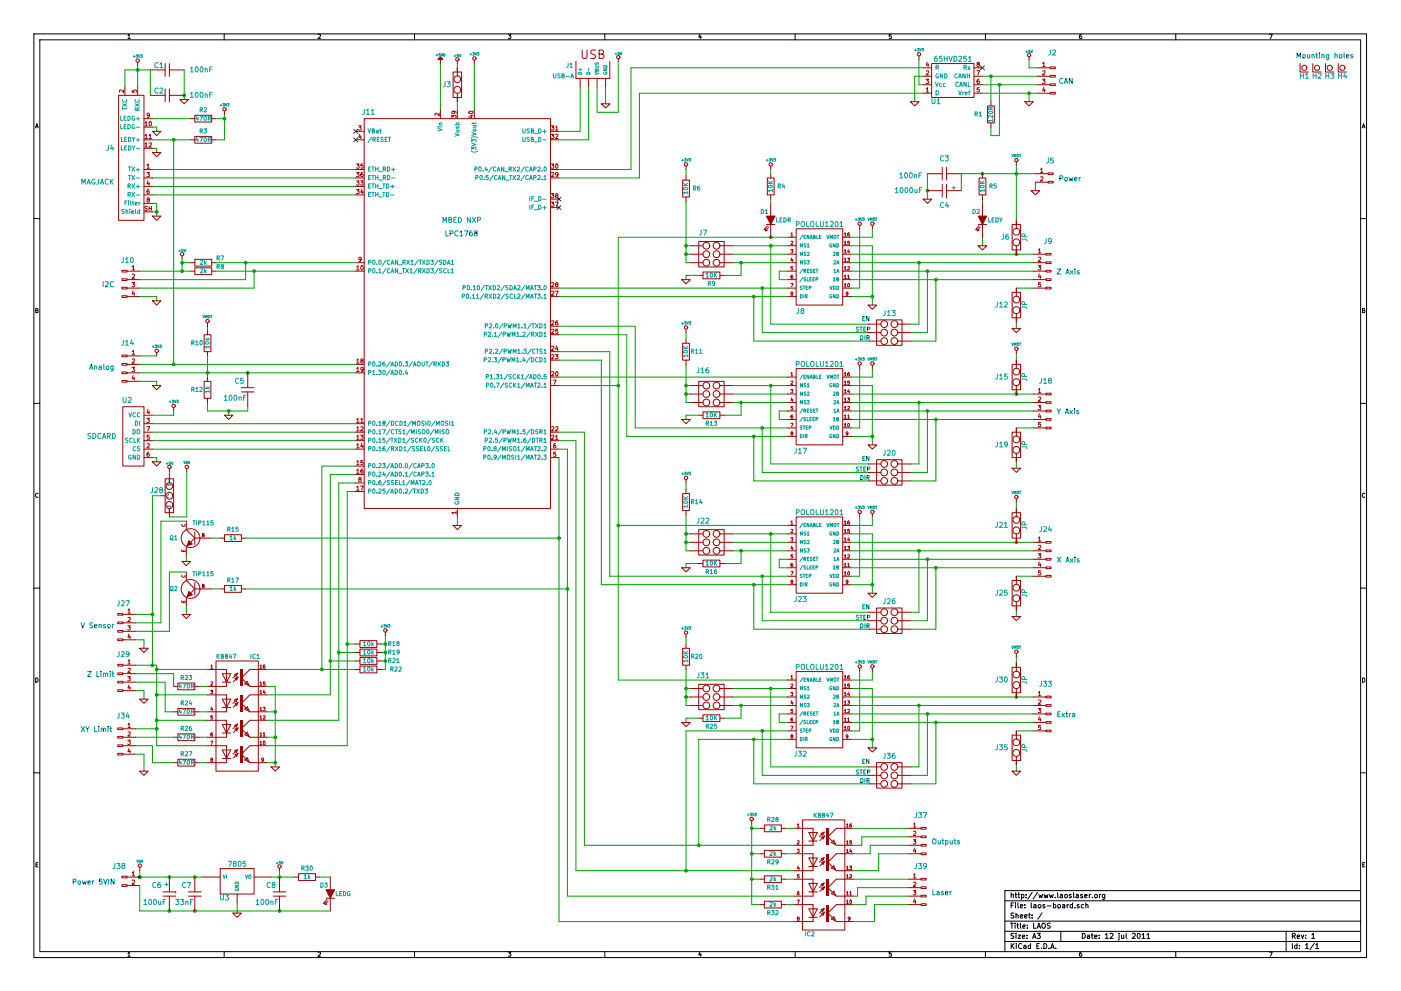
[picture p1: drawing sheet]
<svg xmlns="http://www.w3.org/2000/svg" width="420mm" height="297mm" viewBox="0 0 420 297" stroke-linecap="round" stroke-linejoin="round" font-family="sans-serif">
<g fill="none" stroke="#000" stroke-width=".3">
<path d="M10.2 10.2h399.6v276.8h-399.6zM11.9 11.9h396.2v273.3h-396.2zM38.4 10.7l.3-.4v1.3M38.4 11.6h.7M67.2 10.2v1.7M95.4 10.4l.5-.1 .2 .4-.7 .9h.7M124.3 10.2v1.7M152.4 10.3h.8l-.4 .5 .4 .1v.5h-.8M181.4 10.2v1.7M209.9 10.2l-.3 1h.7M210.2 10.7v.9M238.5 10.2v1.7"/>
<path d="M267.3 10.3h-.6l-.1 .6h.7v.5h-.7M295.5 10.2v1.7M324.3 10.3l-.5 .3-.1 .7 .3 .3 .4-.2v-.4l-.2-.2-.5 .2M352.6 10.2v1.7M380.7 10.3h.9l-.6 1.3M10.6 38.4l.4-1.3 .5 1.3M10.8 38h.6M408.5 38.4l.4-1.3 .5 1.3M408.7 38h.5M10.2 65.5h1.7M408.1 65.5h1.7M10.7 93.1l.6-.1v-.4l-.6-.1v1.2h.5l.2-.4-.2-.2"/>
<path d="M408.6 93.1l.5-.1 .1-.4-.6-.1v1.2h.5l.2-.4-.3-.2M10.2 120.9h1.7M408.1 120.9h1.7M11.4 148a.55 .55 0 0 0-.7 .5 .55 .55 0 0 0 .7 .5M409.3 148a.55 .55 0 0 0-.7 .5 .55 .55 0 0 0 .7 .5M10.2 176.3h1.7M408.1 176.3h1.7M10.7 203.2a.64 .64 0 0 1 .7 .6 .64 .64 0 0 1-.7 .7zM408.6 203.2a.64 .64 0 0 1 .7 .6 .64 .64 0 0 1-.7 .7zM10.2 231.6h1.7M408.1 231.6h1.7M10.8 259.2h.4"/>
<path d="M11.4 258.6h-.6v1.2h.6M408.7 259.2h.4M409.3 258.6h-.6v1.2h.6M301.4 270h106.7M301.4 276.1h106.7M301.4 279.1h106.7M303 276.7h.9M303.3 268.2l.5-.1 .1 1M303.3 267.6v1.5M303.3 271.3h.5M303.5 276.7v1.5M304 270.6h-.7v1.5"/>
<path d="M304.1 279.8l-.8 .1a.63 .63 0 0 0 .7 .8l-.1 .5h-.7M304.1 273.7l-.8 .1a.63 .63 0 0 0 .7 .8l-.1 .5h-.7M304.4 276.7v.2M304.4 277.2v1M304.4 268.1h.6M304.5 270.6v.2M304.5 271.1v1M304.6 267.6v1.3l.4 .2M304.7 279.8v.1M304.7 274.3l.6-.1 .1 1M304.7 273.7v1.5M305 277.2h.5"/>
<path d="M305.2 276.7v1.3l.3 .2M305.3 270.6v1.3l.2 .2M305.3 268.1h.6M305.5 267.6v1.3l.4 .2M306 271.6l.7-.1v-.3l-.5-.1-.2 .2 .1 .8h.6M306 274.7l.7-.2v-.3h-.5l-.2 .2 .1 .7h.6M306 276.7v1.3l.2 .2M306.3 268.1h.5l.3 .3-.1 .6h-.7M306.3 268.1v1.5M306.7 277.7l.8-.1-.1-.3-.4-.1-.3 .2 .1 .8h.6M307.3 274.7l.7-.2-.1-.3h-.4l-.2 .2 .1 .7h.5M307.4 272v.1"/>
<path d="M307.4 271.2v.1M307.7 269v.1M307.7 268.1v.2M308.1 278.1v.1M308.1 277.3v.1M308.5 274.2h.5M308.7 273.7v1.3l.3 .2M309.3 270.6v1.3l.2 .2M309.5 275.1v.1M309.5 274.2v.2M309.5 267.5l-1.2 2M310 276.7v1.5h.7"/>
<path d="M310.1 271.2h.5l.1 .9M310.7 271.5l-.7 .3 .2 .3h.5M311 279.8h1l-.5 .5 .4 .2v.7h-.9M311 278.2l.6-1.5 .5 1.5M311.2 267.5l-1.3 2M311.2 277.8h.7M311.4 271.3l.3-.2 .4 .2v.7h-.7zM311.5 268.1l.3 1 .3-.7 .3 .7 .3-1M312.5 273.6l-1.3 2M312.5 276.9l.4-.2 .5 .2-.1 1.3-.8-.2zM313.1 268.1l.3 1 .3-.7 .3 .7 .3-1M313.3 271.2l-.3-.1-.3 .2 .6 .4v.4h-.6"/>
<path d="M314 271.6h1.2M314.7 268.1l.3 1 .3-.7 .3 .7 .3-1M315 276.8l-.9 .1a.63 .63 0 0 0 .8 .7l-.1 .6h-.7M315.9 271.2l.5-.1 .3 .3-.1 .6-.7 .1M315.9 270.6v1.5M316.5 269v.1M317.2 267.6v1.3l.2 .2M317.3 271.3l.2-.2 .5 .2v.7h-.7zM318 268.1h.6v1M318.1 279.1v3.1M318.6 268.5l-.7 .2 .2 .4 .5-.1M318.7 271.2h.6v.9"/>
<path d="M319.3 271.5l-.7 .3 .2 .3h.5M319.4 268.2l.2-.1 .4 .1v.8h-.6zM320 271.1v1M320.5 271.1l-.5 .3M321.2 268.1h-.3l-.3 .2 .6 .4v.3h-.6M321.6 271.2l-.4-.1-.3 .3 .1 .6 .6 .1M321.6 270.6v1.5M322 267.6v1.3l.2 .2M322.4 272v.1M322.8 268.1h.5l.1 1M323.4 268.5l-.7 .2 .2 .4 .5-.1M323.6 271.2l-.4-.1-.2 .2 .6 .4v.4h-.6"/>
<path d="M324.6 279.8a.77 .77 0 0 1 .9 .7 .77 .77 0 0 1-.9 .8zM324.6 268.1h-.3l-.2 .2 .5 .4v.3h-.5M325 271.2l-.4-.1-.3 .3v.6l.7 .1M325.3 268.6l.7-.1v-.4h-.5l-.2 .2 .1 .7h.6M325.6 271.3l.6-.1 .1 .9M325.6 270.6v1.5M326.7 268.1v1M327.1 268.1l-.4 .3M327.5 279.8v1.3l.4 .2M327.6 269v.1M328.4 268.1h.4l.3 .3v.4l-.3 .3-.5-.3zM329.7 268.1v1"/>
<path d="M330.1 268.1l-.4 .3M331.3 268.1v1.2l-.3 .3-.3-.1M331.3 268.1h-.4l-.3 .3 .1 .6h.6M332.9 279.9l.6-.1 .3 .4-.9 1.1h.9M335.6 279.8v.1M337.7 279.8v1.3l.2 .2M339.6 279.9l.6-.1 .3 .4-1 1.1h1M341.2 279.9l.2-.1a.74 .74 0 0 1 .6 .7 .74 .74 0 0 1-.7 .7l-.3-.5zM385.7 279.1v6.1M408.1 267h-106.7v18.2M38.4 285.8l.3-.4v1.2M38.4 286.6h.7"/>
<path d="M67.2 285.2v1.8M95.4 285.5l.5-.1 .2 .4-.7 .8h.7M124.3 285.2v1.8M152.4 285.4h.8l-.4 .5 .4 .1v.5h-.8M181.4 285.2v1.8M209.9 285.3l-.3 .9h.7M210.2 285.8v.8M238.5 285.2v1.8M267.3 285.4h-.6l-.1 .6h.7v.5h-.7M295.5 285.2v1.8M301.4 282.2h106.7M303.3 282.8v1.5"/>
<path d="M303.5 283.5l.6 .8M304.1 282.8l-.8 .9M304.7 280.3v1M304.8 282.8v.2M304.8 283.3v1M305.3 280.3h.8l-.8 1h.8M306.4 283a.69 .69 0 0 0-1 .6 .69 .69 0 0 0 1 .6M306.6 280.8l.7-.2v-.3h-.5l-.2 .2 .1 .7h.6M307 283.4h.6l.1 .9M307.7 283.7l-.7 .3 .2 .3h.5M308 281.2v.1M308 280.3v.2"/>
<path d="M309.1 283.4l-.5-.1-.3 .3 .1 .6 .7 .1M309.1 282.8v1.5M309.7 281.3l.5-1.5 .5 1.5M309.8 280.8h.7M310.9 283.5h.6M311.7 282.8h-.8v1.5h.8M312.3 284.2v.1M313.1 282.8a.77 .77 0 0 1 .9 .8 .77 .77 0 0 1-.9 .7zM314.6 284.2v.1M315.1 284.3l.5-1.5 .5 1.5M315.2 283.9h.8M316.6 284.2v.1"/>
<path d="M324.3 285.4l-.5 .3-.1 .7 .3 .2 .4-.1v-.4l-.2-.2-.5 .2M326.1 280.3h.6l.1 1M326.8 280.6l-.8 .3 .3 .4 .5-.1M327.3 280.3h.6M328.3 280.8l.7-.2-.1-.3h-.4l-.2 .2v.7h.6M329.6 281.2v.1M329.6 280.3v.2M331.5 280.2l.4-.4v1.5M331.5 281.3h.9M335.6 280.3v1.3l-.3 .2M336.3 280.3l.1 .9h.6M337 280.3v1"/>
<path d="M342.5 280.2l.5-.4v1.5M342.5 281.3h.9M343.9 280.2l.5-.4v1.5M343.9 281.3h.9M352.6 285.2v1.8M380.7 285.4h.9l-.6 1.2M387.6 280.6l.7-.1 .1-.6-.8-.1v1.5M387.6 282.8v1.5M388 280.6l.5 .7M389 283.4l-.5-.1-.3 .3 .1 .6 .7 .1M389 282.8v1.5M389 280.8l.8-.2-.1-.3h-.4l-.3 .2 .1 .7h.6"/>
<path d="M389.7 284.2v.1M389.7 283.4v.1M390.3 280.3l.3 1 .4-1M391.5 283.2l.5-.4v1.5M391.5 284.3h.9M391.6 281.2v.1M391.6 280.3v.2M393.4 280.2l.5-.4v1.5M393.4 281.3h.9M394.1 282.7l-1.3 2M394.6 283.2l.4-.4v1.5M394.6 284.3h.9"/>
</g>
<circle cx="74.3" cy="111.8" r=".41" fill="#00a000"/>
<g fill="none" stroke="#00a000" stroke-width=".3">
<path d="M45.7 38.1h1.3v1.3M45.7 148.6h2.6M55.9 171.5h-5.1v17.7h-10.2M40.6 184.2h5.1M40.6 218.4h6.4M40.6 201.9h11.5M40.6 223.5h5.1"/>
<circle cx="74.3" cy="111.8" r=".41"/>
</g>
<circle cx="52.1" cy="41.9" r=".41" fill="#00a000"/>
<g fill="none" stroke="#00a000" stroke-width=".3">
<path d="M189.2 20.3h87.7M56 141.5v13.4h-5.2"/>
<circle cx="52.1" cy="41.9" r=".41"/>
</g>
<circle cx="299.7" cy="25.4" r=".41" fill="#00a000"/>
<g fill="none" stroke="#00a000" stroke-width=".3">
<path d="M299.7 25.4v15.2h-2.5v-2.5"/>
<circle cx="299.7" cy="25.4" r=".41"/>
</g>
<circle cx="170.2" cy="176.5" r=".41" fill="#00a000"/>
<g fill="none" stroke="#00a000" stroke-width=".3">
<path d="M185.4 18.4v15.3M176.5 26v15.9h-8.9M167.6 137.2v139M170.2 134.6v134M172.7 132.1v128.9M175.3 129.5v123.9M55.9 166.4v1.9M63.5 176.5h2.5M73.7 176.5h96.5M205.7 219.1v41.9M209.6 221.6v31.8"/>
<circle cx="170.2" cy="176.5" r=".41"/>
</g>
<circle cx="68.6" cy="123.2" r=".41" fill="#00a000"/>
<g fill="none" stroke="#00a000" stroke-width=".3">
<path d="M68.6 123.2v1.3"/>
<circle cx="68.6" cy="123.2" r=".41"/>
</g>
<circle cx="50.8" cy="273.1" r=".41" fill="#00a000"/>
<circle cx="50.8" cy="273.1" r=".41" fill="none" stroke="#00a000" stroke-width=".3"/>
<circle cx="58.4" cy="262.9" r=".41" fill="#00a000"/>
<circle cx="58.4" cy="262.9" r=".41" fill="none" stroke="#00a000" stroke-width=".3"/>
<circle cx="50.8" cy="262.9" r=".41" fill="#00a000"/>
<g fill="none" stroke="#00a000" stroke-width=".3">
<path d="M304.8 49.5v16.5M95.9 262.9h3.2"/>
<circle cx="50.8" cy="262.9" r=".41"/>
</g>
<circle cx="83.8" cy="273.1" r=".41" fill="#00a000"/>
<g fill="none" stroke="#00a000" stroke-width=".3">
<path d="M41.9 273.1h57.2"/>
<circle cx="83.8" cy="273.1" r=".41"/>
</g>
<circle cx="41.9" cy="262.9" r=".41" fill="#00a000"/>
<circle cx="41.9" cy="262.9" r=".41" fill="none" stroke="#00a000" stroke-width=".3"/>
<circle cx="41.9" cy="262.9" r=".41" fill="#00a000"/>
<g fill="none" stroke="#00a000" stroke-width=".3">
<path d="M294.6 71.1v2.6M41.9 261v1.9M83.8 261v1.9"/>
<circle cx="41.9" cy="262.9" r=".41"/>
</g>
<circle cx="294.6" cy="52.1" r=".41" fill="#00a000"/>
<g fill="none" stroke="#00a000" stroke-width=".3">
<path d="M288.3 52.1h22.2M47 199.4v24.1M40.6 207h2.6v2.6M45.7 223.5v5.1h6.4"/>
<circle cx="294.6" cy="52.1" r=".41"/>
</g>
<circle cx="47" cy="208.3" r=".41" fill="#00a000"/>
<g fill="none" stroke="#00a000" stroke-width=".3">
<path d="M137.2 154.9v2.6M47 208.3h15.2M59.7 213.4h2.5M47 223.5h15.2"/>
<circle cx="47" cy="208.3" r=".41"/>
</g>
<circle cx="185.4" cy="115.6" r=".41" fill="#00a000"/>
<g fill="none" stroke="#00a000" stroke-width=".3">
<path d="M189.2 20.3v30.5h-21.6M185.4 71.1h50.8M205.7 60.3v18.4M167.6 97.8h22.9v30.5h45.7M167.6 88.9h68.6M167.6 115.6h17.8M167.6 105.4h15.3v67.3h53.3M185.4 203.8h50.8M41.9 262.9h19.1M167.6 276.2h70.5M172.7 261h65.4"/>
<circle cx="185.4" cy="115.6" r=".41"/>
</g>
<circle cx="185.4" cy="157.5" r=".41" fill="#00a000"/>
<g fill="none" stroke="#00a000" stroke-width=".3">
<path d="M209.6 215.3h-3.9v1.2M255.3 221.6h6.3"/>
<circle cx="185.4" cy="157.5" r=".41"/>
</g>
<circle cx="228.6" cy="219.1" r=".41" fill="#00a000"/>
<g fill="none" stroke="#00a000" stroke-width=".3">
<path d="M219.7 208.9h16.5M228.6 219.1v13.3h31.8"/>
<circle cx="228.6" cy="219.1" r=".41"/>
</g>
<circle cx="278.1" cy="214" r=".41" fill="#00a000"/>
<g fill="none" stroke="#00a000" stroke-width=".3">
<path d="M205.7 191.1v1.9M278.1 214v18.4h-5M304.8 229.2v1.9"/>
<circle cx="278.1" cy="214" r=".41"/>
</g>
<circle cx="304.8" cy="208.9" r=".41" fill="#00a000"/>
<g fill="none" stroke="#00a000" stroke-width=".3">
<path d="M255.3 214h54.6M255.3 208.9h54.6"/>
<circle cx="304.8" cy="208.9" r=".41"/>
</g>
<circle cx="209.5" cy="253.4" r=".41" fill="#00a000"/>
<g fill="none" stroke="#00a000" stroke-width=".3">
<path d="M45.7 44.5h1.3v1.2"/>
<circle cx="209.5" cy="253.4" r=".41"/>
</g>
<circle cx="205.7" cy="208.9" r=".41" fill="#00a000"/>
<g fill="none" stroke="#00a000" stroke-width=".3">
<path d="M205.7 211.5h1.3M205.7 206.4h1.3M205.7 208.9h1.3M236.2 214h-2.5v2.5h2.5M257.8 201.3v17.8h-2.5M209.6 221.6h26.6"/>
<circle cx="205.7" cy="208.9" r=".41"/>
</g>
<circle cx="205.7" cy="206.4" r=".41" fill="#00a000"/>
<g fill="none" stroke="#00a000" stroke-width=".3">
<path d="M45.7 41.9h11.5M231.1 50.8v1.3"/>
<circle cx="205.7" cy="206.4" r=".41"/>
</g>
<circle cx="67.3" cy="35.6" r=".41" fill="#00a000"/>
<g fill="none" stroke="#00a000" stroke-width=".3">
<path d="M67.3 34.3v7.6h-2.5"/>
<circle cx="67.3" cy="35.6" r=".41"/>
</g>
<circle cx="54.6" cy="78.7" r=".41" fill="#00a000"/>
<g fill="none" stroke="#00a000" stroke-width=".3">
<path d="M142.2 19.1v13.9M179.1 26v7.7h6.3M276.9 22.9h-2.6v7.6M294.6 25.4h16.6M308.6 27.9v2.6M54.6 77.5v3.8M62.2 106.7v6.3M62.2 120.7v2.5M96.5 139.7v61M167.6 129.5h7.7M167.6 134.6h2.6M99.1 142.2h7.6"/>
<path d="M101.6 144.8v71.1"/>
<circle cx="54.6" cy="78.7" r=".41"/>
</g>
<circle cx="115.6" cy="198.1" r=".41" fill="#00a000"/>
<g fill="none" stroke="#00a000" stroke-width=".3">
<path d="M115.6 190.5v10.2"/>
<circle cx="115.6" cy="198.1" r=".41"/>
</g>
<circle cx="115.6" cy="193" r=".41" fill="#00a000"/>
<circle cx="115.6" cy="193" r=".41" fill="none" stroke="#00a000" stroke-width=".3"/>
<circle cx="104.1" cy="193" r=".41" fill="#00a000"/>
<g fill="none" stroke="#00a000" stroke-width=".3">
<path d="M104.1 193h2.6"/>
<circle cx="104.1" cy="193" r=".41"/>
</g>
<circle cx="99.1" cy="198.1" r=".41" fill="#00a000"/>
<g fill="none" stroke="#00a000" stroke-width=".3">
<path d="M45.7 58.4h61M45.7 53.3h61M54.6 78.7h2.6M64.8 81.3h41.9M41.9 114.3h5.1v1.3M41.9 109.2h64.8M45.7 132.1h61M45.7 127h61M99.1 198.1h7.6M80 215.9h21.6M80 208.3h19.1"/>
<circle cx="99.1" cy="198.1" r=".41"/>
</g>
<circle cx="73.7" cy="78.7" r=".41" fill="#00a000"/>
<g fill="none" stroke="#00a000" stroke-width=".3">
<path d="M73.7 78.7v5.1"/>
<circle cx="73.7" cy="78.7" r=".41"/>
</g>
<circle cx="225.4" cy="263.5" r=".41" fill="#00a000"/>
<g fill="none" stroke="#00a000" stroke-width=".3">
<path d="M225.4 247v24.1h2.6"/>
<circle cx="225.4" cy="263.5" r=".41"/>
</g>
<circle cx="225.4" cy="248.3" r=".41" fill="#00a000"/>
<g fill="none" stroke="#00a000" stroke-width=".3">
<path d="M114.3 198.1h1.3M114.3 193h1.3M80 213.4h2.6M80 228.6h2.6M225.4 255.9h2.6M255.9 248.3h16.5M272.4 253.4h-11.4v2.5h-5.1M255.9 263.5h16.5M272.4 271.1h-10.1v5.1h-6.4M272.4 266.1h-15.2v2.5h-1.3"/>
<circle cx="225.4" cy="248.3" r=".41"/>
</g>
<circle cx="82.5" cy="213.4" r=".41" fill="#00a000"/>
<circle cx="82.5" cy="213.4" r=".41" fill="none" stroke="#00a000" stroke-width=".3"/>
<circle cx="82.5" cy="228.6" r=".41" fill="#00a000"/>
<circle cx="82.5" cy="228.6" r=".41" fill="none" stroke="#00a000" stroke-width=".3"/>
<circle cx="55.2" cy="28.6" r=".41" fill="#00a000"/>
<g fill="none" stroke="#00a000" stroke-width=".3">
<path d="M45.1 21v7.6M55.2 21v8.8M45.7 61h1.3v3.8M41.9 81.3h15.3M45.7 124.5h6.4M45.7 137.2h1.3"/>
<circle cx="55.2" cy="28.6" r=".41"/>
</g>
<circle cx="58.4" cy="273.1" r=".41" fill="#00a000"/>
<circle cx="58.4" cy="273.1" r=".41" fill="none" stroke="#00a000" stroke-width=".3"/>
<circle cx="83.8" cy="262.9" r=".41" fill="#00a000"/>
<g fill="none" stroke="#00a000" stroke-width=".3">
<path d="M41.9 88.9h5.1v1.3M52.1 123.2v1.3"/>
<circle cx="83.8" cy="262.9" r=".41"/>
</g>
<circle cx="54.6" cy="81.3" r=".41" fill="#00a000"/>
<g fill="none" stroke="#00a000" stroke-width=".3">
<path d="M45.7 63.5h1.3"/>
<circle cx="54.6" cy="81.3" r=".41"/>
</g>
<circle cx="47" cy="63.5" r=".41" fill="#00a000"/>
<g fill="none" stroke="#00a000" stroke-width=".3">
<path d="M41.3 19.7v6.3M132.1 19.1v13.9M137.2 19.1v1.2M45.1 21h-7.6v5"/>
<circle cx="47" cy="63.5" r=".41"/>
</g>
<circle cx="41.3" cy="21" r=".41" fill="#00a000"/>
<g fill="none" stroke="#00a000" stroke-width=".3">
<path d="M82.6 205.7v24.2"/>
<circle cx="41.3" cy="21" r=".41"/>
</g>
<circle cx="82.5" cy="221" r=".41" fill="#00a000"/>
<g fill="none" stroke="#00a000" stroke-width=".3">
<path d="M47 137.2v1.2M40.6 191.8h2.6M114.3 195.6h1.3M80 205.7h2.6M114.3 200.7h1.3M80 221h2.6M225.4 248.3h2.6M235.6 248.3h2.5M235.6 255.9h2.5M272.4 255.9h-8.9v5.1h-7.6M272.4 250.8h-14v2.6h-2.5M225.4 263.5h2.6"/>
<path d="M235.6 263.5h2.5M235.6 271.1h2.5M272.4 268.6h-12.7v2.5h-3.8"/>
<circle cx="82.5" cy="221" r=".41"/>
</g>
<circle cx="225.4" cy="255.9" r=".41" fill="#00a000"/>
<g fill="none" stroke="#00a000" stroke-width=".3">
<path d="M76.2 81.3v5.1"/>
<circle cx="225.4" cy="255.9" r=".41"/>
</g>
<circle cx="76.2" cy="81.3" r=".41" fill="#00a000"/>
<g fill="none" stroke="#00a000" stroke-width=".3">
<path d="M45.7 50.8h61M45.7 55.9h61M64.8 78.7h41.9M41.9 83.8h31.8M41.9 86.4h34.3M41.9 111.8h64.8M41.9 106.7h5.1M45.7 129.5h61M45.7 134.6h61M80 200.7h26.7"/>
<circle cx="76.2" cy="81.3" r=".41"/>
</g>
<circle cx="96.5" cy="200.7" r=".41" fill="#00a000"/>
<g fill="none" stroke="#00a000" stroke-width=".3">
<path d="M101.6 195.6h5.1M80 223.5h24.1"/>
<circle cx="96.5" cy="200.7" r=".41"/>
</g>
<circle cx="101.6" cy="195.6" r=".41" fill="#00a000"/>
<circle cx="101.6" cy="195.6" r=".41" fill="none" stroke="#00a000" stroke-width=".3"/>
<circle cx="115.6" cy="195.6" r=".41" fill="#00a000"/>
<g fill="none" stroke="#00a000" stroke-width=".3">
<path d="M308.6 17.8v2.5h2.6M137.2 30.5v2.5M181.6 26v5.1M294.6 22.9h16.6M294.6 27.9h16.6M167.6 132.1h5.1M41.9 265.4v7.7M71.1 270.5v3.2"/>
<circle cx="115.6" cy="195.6" r=".41"/>
</g>
<circle cx="308.6" cy="27.9" r=".41" fill="#00a000"/>
<g fill="none" stroke="#00a000" stroke-width=".3">
<path d="M275.6 17.8v7.6h1.3"/>
<circle cx="308.6" cy="27.9" r=".41"/>
</g>
<circle cx="62.2" cy="111.8" r=".41" fill="#00a000"/>
<g fill="none" stroke="#00a000" stroke-width=".3">
<path d="M64.8 35.6h2.5M52.1 41.9v67.3M231.1 59.7v1.3M62.2 97.8v1.3M96.5 139.7h10.2M99.1 142.2v66.1M101.6 144.8h5.1M104.1 147.3v76.2"/>
<circle cx="62.2" cy="111.8" r=".41"/>
</g>
<circle cx="52.1" cy="109.2" r=".41" fill="#00a000"/>
<g fill="none" stroke="#00a000" stroke-width=".3">
<path d="M205.7 219.1h30.5"/>
<circle cx="52.1" cy="109.2" r=".41"/>
</g>
<circle cx="205.7" cy="261" r=".41" fill="#00a000"/>
<g fill="none" stroke="#00a000" stroke-width=".3">
<path d="M304.8 196.9v1.9M255.3 211.5h54.6M255.3 216.5h54.6M275.6 211.5v18.4h-2.5M304.8 219.1h5.1"/>
<circle cx="205.7" cy="261" r=".41"/>
</g>
<circle cx="275.6" cy="211.5" r=".41" fill="#00a000"/>
<g fill="none" stroke="#00a000" stroke-width=".3">
<path d="M280.7 216.5v18.5h-7.6"/>
<circle cx="275.6" cy="211.5" r=".41"/>
</g>
<circle cx="280.7" cy="216.5" r=".41" fill="#00a000"/>
<g fill="none" stroke="#00a000" stroke-width=".3">
<path d="M219.7 211.5h16.5M219.7 206.4h16.5M231.1 206.4v23.5h29.3"/>
<circle cx="280.7" cy="216.5" r=".41"/>
</g>
<circle cx="231.1" cy="206.4" r=".41" fill="#00a000"/>
<g fill="none" stroke="#00a000" stroke-width=".3">
<path d="M226.1 221.6v13.4h34.3"/>
<circle cx="231.1" cy="206.4" r=".41"/>
</g>
<circle cx="226.1" cy="221.6" r=".41" fill="#00a000"/>
<g fill="none" stroke="#00a000" stroke-width=".3">
<path d="M222.3 211.5v3.8h-5.1"/>
<circle cx="226.1" cy="221.6" r=".41"/>
</g>
<circle cx="222.2" cy="211.5" r=".41" fill="#00a000"/>
<g fill="none" stroke="#00a000" stroke-width=".3">
<path d="M255.3 206.4h6.3v17.8M261.6 201.3v2.5h-6.3"/>
<circle cx="222.2" cy="211.5" r=".41"/>
</g>
<circle cx="261.6" cy="221.6" r=".41" fill="#00a000"/>
<circle cx="261.6" cy="221.6" r=".41" fill="none" stroke="#00a000" stroke-width=".3"/>
<circle cx="261.6" cy="175.3" r=".41" fill="#00a000"/>
<g fill="none" stroke="#00a000" stroke-width=".3">
<path d="M261.6 154.9v2.6h-6.3M255.3 160h6.3v17.8"/>
<circle cx="261.6" cy="175.3" r=".41"/>
</g>
<circle cx="222.2" cy="165.1" r=".41" fill="#00a000"/>
<g fill="none" stroke="#00a000" stroke-width=".3">
<path d="M222.3 165.1v3.8h-5.1"/>
<circle cx="222.2" cy="165.1" r=".41"/>
</g>
<circle cx="226.1" cy="175.3" r=".41" fill="#00a000"/>
<g fill="none" stroke="#00a000" stroke-width=".3">
<path d="M226.1 175.3v13.3h34.3"/>
<circle cx="226.1" cy="175.3" r=".41"/>
</g>
<circle cx="231.1" cy="160" r=".41" fill="#00a000"/>
<g fill="none" stroke="#00a000" stroke-width=".3">
<path d="M219.7 160h16.5M219.7 165.1h16.5M231.1 160v23.5h29.3"/>
<circle cx="231.1" cy="160" r=".41"/>
</g>
<circle cx="280.7" cy="170.2" r=".41" fill="#00a000"/>
<g fill="none" stroke="#00a000" stroke-width=".3">
<path d="M280.7 170.2v18.4h-7.6"/>
<circle cx="280.7" cy="170.2" r=".41"/>
</g>
<circle cx="275.6" cy="165.1" r=".41" fill="#00a000"/>
<g fill="none" stroke="#00a000" stroke-width=".3">
<path d="M304.8 150.5v1.9M255.3 170.2h54.6M255.3 165.1h54.6M275.6 165.1v18.4h-2.5M304.8 172.7h5.1"/>
<circle cx="275.6" cy="165.1" r=".41"/>
</g>
<circle cx="205.7" cy="160" r=".41" fill="#00a000"/>
<g fill="none" stroke="#00a000" stroke-width=".3">
<path d="M257.8 154.9v17.8h-2.5M205.7 162.6h1.3M205.7 160h1.3M205.7 165.1h1.3M236.2 167.6h-2.5v2.6h2.5"/>
<circle cx="205.7" cy="160" r=".41"/>
</g>
<circle cx="205.7" cy="162.6" r=".41" fill="#00a000"/>
<g fill="none" stroke="#00a000" stroke-width=".3">
<path d="M255.3 162.6h54.6M255.3 167.6h54.6"/>
<circle cx="205.7" cy="162.6" r=".41"/>
</g>
<circle cx="304.8" cy="162.6" r=".41" fill="#00a000"/>
<g fill="none" stroke="#00a000" stroke-width=".3">
<path d="M205.7 144.8v1.9M278.1 167.6v18.5h-5M304.8 182.9v1.9"/>
<circle cx="304.8" cy="162.6" r=".41"/>
</g>
<circle cx="278.1" cy="167.6" r=".41" fill="#00a000"/>
<g fill="none" stroke="#00a000" stroke-width=".3">
<path d="M219.7 162.6h16.5M228.6 172.7v13.4h31.8"/>
<circle cx="278.1" cy="167.6" r=".41"/>
</g>
<circle cx="228.6" cy="172.7" r=".41" fill="#00a000"/>
<g fill="none" stroke="#00a000" stroke-width=".3">
<path d="M209.6 124.5h-3.9v1.2M255.3 130.8h6.3M209.6 168.9h-3.9v1.3M255.3 175.3h6.3"/>
<circle cx="228.6" cy="172.7" r=".41"/>
</g>
<circle cx="228.6" cy="128.3" r=".41" fill="#00a000"/>
<g fill="none" stroke="#00a000" stroke-width=".3">
<path d="M219.7 118.1h16.5M228.6 128.3v13.3h31.8"/>
<circle cx="228.6" cy="128.3" r=".41"/>
</g>
<circle cx="278.1" cy="123.2" r=".41" fill="#00a000"/>
<g fill="none" stroke="#00a000" stroke-width=".3">
<path d="M205.7 99.7v1.9M278.1 123.2v18.4h-5M304.8 138.4v1.9"/>
<circle cx="278.1" cy="123.2" r=".41"/>
</g>
<circle cx="304.8" cy="118.1" r=".41" fill="#00a000"/>
<g fill="none" stroke="#00a000" stroke-width=".3">
<path d="M255.3 118.1h54.6M255.3 123.2h54.6"/>
<circle cx="304.8" cy="118.1" r=".41"/>
</g>
<circle cx="205.7" cy="118.1" r=".41" fill="#00a000"/>
<g fill="none" stroke="#00a000" stroke-width=".3">
<path d="M205.7 115.6h1.3M205.7 118.1h1.3M257.8 110.5v17.8h-2.5M205.7 120.7h1.3M236.2 123.2h-2.5v2.5h2.5"/>
<circle cx="205.7" cy="118.1" r=".41"/>
</g>
<circle cx="205.7" cy="115.6" r=".41" fill="#00a000"/>
<g fill="none" stroke="#00a000" stroke-width=".3">
<path d="M304.8 106v2M255.3 120.7h54.6M255.3 125.7h54.6M275.6 120.7v18.4h-2.5M304.8 128.3h5.1"/>
<circle cx="205.7" cy="115.6" r=".41"/>
</g>
<circle cx="275.6" cy="120.7" r=".41" fill="#00a000"/>
<g fill="none" stroke="#00a000" stroke-width=".3">
<path d="M280.7 125.7v18.4h-7.6"/>
<circle cx="275.6" cy="120.7" r=".41"/>
</g>
<circle cx="280.7" cy="125.7" r=".41" fill="#00a000"/>
<g fill="none" stroke="#00a000" stroke-width=".3">
<path d="M219.7 115.6h16.5M231.1 115.6v23.5h29.3M219.7 120.7h16.5"/>
<circle cx="280.7" cy="125.7" r=".41"/>
</g>
<circle cx="231.1" cy="115.6" r=".41" fill="#00a000"/>
<g fill="none" stroke="#00a000" stroke-width=".3">
<path d="M226.1 130.8v13.3h34.3"/>
<circle cx="231.1" cy="115.6" r=".41"/>
</g>
<circle cx="226.1" cy="130.8" r=".41" fill="#00a000"/>
<g fill="none" stroke="#00a000" stroke-width=".3">
<path d="M222.3 120.7v3.8h-5.1"/>
<circle cx="226.1" cy="130.8" r=".41"/>
</g>
<circle cx="222.2" cy="120.7" r=".41" fill="#00a000"/>
<g fill="none" stroke="#00a000" stroke-width=".3">
<path d="M255.3 115.6h6.3v17.8M261.6 110.5v2.5h-6.3"/>
<circle cx="222.2" cy="120.7" r=".41"/>
</g>
<circle cx="261.6" cy="130.8" r=".41" fill="#00a000"/>
<g fill="none" stroke="#00a000" stroke-width=".3">
<path d="M167.6 108h12.7v67.3M167.6 100.3h20.4v30.5M205.7 154.3v10.8M205.7 200.7v10.8"/>
<circle cx="261.6" cy="130.8" r=".41"/>
</g>
<circle cx="261.6" cy="88.9" r=".41" fill="#00a000"/>
<g fill="none" stroke="#00a000" stroke-width=".3">
<path d="M255.3 73.7h6.3v17.7M261.6 68.6v2.5h-6.3"/>
<circle cx="261.6" cy="88.9" r=".41"/>
</g>
<circle cx="222.2" cy="78.7" r=".41" fill="#00a000"/>
<g fill="none" stroke="#00a000" stroke-width=".3">
<path d="M222.3 78.7v3.9h-5.1"/>
<circle cx="222.2" cy="78.7" r=".41"/>
</g>
<circle cx="226.1" cy="88.9" r=".41" fill="#00a000"/>
<g fill="none" stroke="#00a000" stroke-width=".3">
<path d="M226.1 88.9v13.3h34.3"/>
<circle cx="226.1" cy="88.9" r=".41"/>
</g>
<circle cx="231.1" cy="73.7" r=".41" fill="#00a000"/>
<g fill="none" stroke="#00a000" stroke-width=".3">
<path d="M219.7 73.7h16.5M219.7 78.7h16.5M231.1 73.7v23.5h29.3"/>
<circle cx="231.1" cy="73.7" r=".41"/>
</g>
<circle cx="280.7" cy="83.8" r=".41" fill="#00a000"/>
<g fill="none" stroke="#00a000" stroke-width=".3">
<path d="M280.7 83.8v18.4h-7.6"/>
<circle cx="280.7" cy="83.8" r=".41"/>
</g>
<circle cx="275.6" cy="78.7" r=".41" fill="#00a000"/>
<g fill="none" stroke="#00a000" stroke-width=".3">
<path d="M255.3 78.7h54.6M275.6 78.7v18.5h-2.5M255.3 83.8h54.6M304.8 86.4h5.1"/>
<circle cx="275.6" cy="78.7" r=".41"/>
</g>
<circle cx="205.7" cy="73.7" r=".41" fill="#00a000"/>
<g fill="none" stroke="#00a000" stroke-width=".3">
<path d="M205.7 76.2h1.3M205.7 73.7h1.3M205.7 78.7h1.3M257.8 68.6v17.8h-2.5M236.2 81.3h-2.5v2.5h2.5"/>
<circle cx="205.7" cy="73.7" r=".41"/>
</g>
<circle cx="205.7" cy="76.2" r=".41" fill="#00a000"/>
<g fill="none" stroke="#00a000" stroke-width=".3">
<path d="M255.3 76.2h54.6M255.3 81.3h54.6"/>
<circle cx="205.7" cy="76.2" r=".41"/>
</g>
<circle cx="304.8" cy="76.2" r=".41" fill="#00a000"/>
<g fill="none" stroke="#00a000" stroke-width=".3">
<path d="M205.7 50.8v1.9M278.1 81.3v18.4h-5M304.8 96.5v1.9"/>
<circle cx="304.8" cy="76.2" r=".41"/>
</g>
<circle cx="278.1" cy="81.3" r=".41" fill="#00a000"/>
<g fill="none" stroke="#00a000" stroke-width=".3">
<path d="M219.7 76.2h16.5M228.6 86.4v13.3h31.8"/>
<circle cx="278.1" cy="81.3" r=".41"/>
</g>
<circle cx="228.6" cy="86.4" r=".41" fill="#00a000"/>
<g fill="none" stroke="#00a000" stroke-width=".3">
<path d="M310.5 54.6v2.6M185.4 71.1v132.7M209.6 82.6h-3.9v1.2M255.3 88.9h6.3M205.7 109.2v11.5"/>
<circle cx="228.6" cy="86.4" r=".41"/>
</g>
<circle cx="231.1" cy="71.1" r=".41" fill="#00a000"/>
<g fill="none" stroke="#00a000" stroke-width=".3">
<path d="M278.1 52.1v7.6"/>
<circle cx="231.1" cy="71.1" r=".41"/>
</g>
<circle cx="278.1" cy="57.2" r=".41" fill="#00a000"/>
<g fill="none" stroke="#00a000" stroke-width=".3">
<path d="M167.6 53.3h24.2M167.6 86.4h68.6M167.6 113h68.6M188 130.8h48.2M104.1 147.3h2.6M185.4 157.5h50.8M180.3 175.3h55.9M47 215.9h15.2M59.7 205.7h2.5M59.7 221h2.5M175.3 253.4h62.8M170.2 268.6h67.9"/>
<circle cx="278.1" cy="57.2" r=".41"/>
</g>
<circle cx="47" cy="215.9" r=".41" fill="#00a000"/>
<g fill="none" stroke="#00a000" stroke-width=".3">
<path d="M47 200.7h15.2"/>
<circle cx="47" cy="215.9" r=".41"/>
</g>
<circle cx="47" cy="200.7" r=".41" fill="#00a000"/>
<circle cx="47" cy="200.7" r=".41" fill="none" stroke="#00a000" stroke-width=".3"/>
<circle cx="47" cy="218.4" r=".41" fill="#00a000"/>
<g fill="none" stroke="#00a000" stroke-width=".3">
<path d="M288.3 52.1v5.1M294.6 59.7v1.3M43.2 191.8v2.5M49.5 204.5v8.9h2.6M52.1 201.9v3.8M40.6 226.1h2.6v5M59.7 228.6h2.5"/>
<circle cx="47" cy="218.4" r=".41"/>
</g>
<circle cx="304.8" cy="52.1" r=".41" fill="#00a000"/>
<g fill="none" stroke="#00a000" stroke-width=".3">
<path d="M174 26v13.4h-6.4M74.3 121.9v1.3h-12.1M63.5 161.3h2.5M73.7 161.3h93.9M55.9 181.6v2.6M81.3 262.9h7"/>
<circle cx="304.8" cy="52.1" r=".41"/>
</g>
<circle cx="167.6" cy="161.3" r=".41" fill="#00a000"/>
<g fill="none" stroke="#00a000" stroke-width=".3">
<path d="M297.2 22.9v7.6"/>
<circle cx="167.6" cy="161.3" r=".41"/>
</g>
<circle cx="297.2" cy="22.9" r=".41" fill="#00a000"/>
<g fill="none" stroke="#00a000" stroke-width=".3">
<path d="M45.7 35.6h11.5M276.9 27.9h-85.1v25.4M45.7 148.6v50.8M50.8 141.2v1M55.9 156.2h-7.6v30.5"/>
<circle cx="297.2" cy="22.9" r=".41"/>
</g>
<circle cx="45.7" cy="199.4" r=".41" fill="#00a000"/>
<circle cx="45.7" cy="199.4" r=".41" fill="none" stroke="#00a000" stroke-width=".3"/>
<circle cx="45.7" cy="184.2" r=".41" fill="#00a000"/>
<g fill="none" stroke="#00a000" stroke-width=".3">
<path d="M40.6 186.7h7.7M40.6 199.4h6.4M40.6 204.5h8.9M40.6 221h11.5"/>
<circle cx="45.7" cy="184.2" r=".41"/>
</g>
<g fill="none" stroke="#a00000" stroke-width=".3">
<path d="M389.9 19.1v2.5h2.5M393.7 19.1v2.5h2.5M397.5 19.1v2.5h2.6M401.3 19.1v2.5h2.6M45.7 39.4h2.6l-1.3 1.2zM296.2 31.8h2v5h-2zM297.2 30.5v1.3M297.2 36.8v1.3M54.6 76.7v.8M48.3 148.6h1.2M49.5 143.5h2.6v10.2h-2.6zM50.8 142.2v2.6"/>
<path d="M50.8 152.4v2.5M55.9 158.8l2.5 2.5-1.2 1.3M58.4 159.4v3.8M54.6 168.3h2.6l-1.3 1.2zM56.1 163.6l-.2 .2M66 161.3h1.3M66 176.5h1.3M67.3 160.3h5.1v2h-5.1zM67.3 175.5h5.1v2h-5.1zM72.4 161.3h1.3M72.4 176.5h1.3"/>
<circle cx="391.2" cy="20.3" r=".76"/>
<circle cx="395" cy="20.3" r=".76"/>
<circle cx="398.8" cy="20.3" r=".76"/>
<circle cx="402.6" cy="20.3" r=".76"/>
<circle cx="54.6" cy="76.2" r=".51"/>
<circle cx="50.8" cy="151.4" r="1.04"/>
<circle cx="50.8" cy="148.6" r="1.04"/>
<circle cx="50.8" cy="145.7" r="1.02"/>
<circle cx="57.1" cy="161.3" r="2.82"/>
</g>
<g fill="none" stroke="#00f" stroke-width=".3">
<path d="M389 17.4v-1.6l.5 1.1 .5-1.1v1.6M390.8 16.4h.4l.3 .3v.4l-.3 .3-.5-.3zM392.1 16.4l.1 .9 .6-.1M392.8 16.4v1M393.5 16.5l.6-.1v1M393.5 16.4v1M394.6 16.4h.6M394.8 15.8v1.4l.4 .2M395.7 15.8v.2M395.7 16.4v1M396.4 16.5l.6-.1 .1 1M396.4 16.4v1"/>
<path d="M398.5 16.4v1.2l-.3 .3-.4-.1M398.5 16.4h-.5l-.3 .3 .1 .5 .7 .1M400.4 16.5l.5-.1 .1 1M400.4 15.8v1.6M401.7 16.5l.3-.1 .4 .1v.7h-.7zM403.1 15.8v1.4l.2 .2M403.8 16.9l.7-.2v-.3h-.5l-.2 .2 .1 .7h.6M405.7 16.4h-.4l-.2 .2 .6 .3v.4h-.6"/>
</g>
<g fill="none" stroke="#00a0a0" stroke-width=".3">
<path d="M292.4 34.2l.6-.1 .1-.4-.7-.2v1.3M292.7 34.2l.4 .6M293.6 33.9l.4-.4v1.3M293.6 34.8h.8M296.5 33.5a.66 .66 0 0 1 .7-.2 .66 .66 0 0 1 .5 .5 .64 .64 0 0 1-.7 .3 .64 .64 0 0 1-.5-.6zM297.1 32.8l-.1-.6-.5-.1-.1 .7h1.3M297.7 36.1h-1.3l.4 .4M297.7 34.6v.8l-.9-.8-.4 .2 .1 .5M297.7 35.8v.7M297.7 32.1l-.6 .4M390 22.7h.9M390 21.9v1.6"/>
<path d="M390.9 21.9v1.6M391.5 22.4l.5-.5v1.6M391.5 23.5h.9M393.8 22.7h.9M393.8 21.9v1.6M394.7 21.9v1.6M395.3 22.1l.6-.2 .3 .5-.9 1.1h.9M397.6 22.7h.9M397.6 21.9v1.6M398.5 21.9v1.6M399.1 21.9h.9l-.5 .6 .4 .2v.6h-.8M401.4 21.9v1.6"/>
<path d="M401.4 22.7h.9M402.3 21.9v1.6M403.3 21.9l-.4 1.1h1M403.7 22.5v1M53.6 75.2h.6M53.9 74.9v.6M54.9 74.7h-.3l-.1 .4h.4l.1 .2-.5 .1M55.2 74.7l.2 .8 .3-.8M45.7 146.2v1.3l-.5 .2M46.4 146.3l.6-.1 .3 .4-.9 1.1h.9M48.2 146.8l-.3-.3v-.2l.7-.1 .1 .5-.8 .4 .3 .6 .5-.3-.3-.6M49.8 148l.5-.2 .2 .4-.8 .9h.8"/>
<path d="M50.2 152.2v-.6l.4 .3 .1-.3h.4v.6M51.2 145.3h-1l.3 .3M51.2 145v.6M68.3 158.6h.6l.1-.5-.7-.1v1.3M68.6 158.6l.4 .7M69.5 158.4l.4-.4v1.3M69.5 159.3h.7M71.4 158h-.6l-.1 .6h.7v.5h-.7M68.3 173.9l.6-.1 .1-.4-.7-.2v1.3M68.6 173.9l.4 .6M69 160.9l.3-.4v1.3M69 176.1l.3-.3v1.2"/>
<path d="M69 161.8h.7M69 177h.7M69.5 173.6l.4-.4v1.3M69.5 174.5h.7M70.3 160.5v1.3M70.3 175.8v1.2M70.4 161.3l.3 .5M70.4 176.6l.3 .4M70.7 173.2h.8l-.5 1.3M70.7 161l-.4 .4M70.7 176.2l-.4 .5"/>
</g>
<path d="M56.6 162.1l1.1 1-1.6 .5z" fill="#a00000"/>
<g fill="none" stroke="#a00000" stroke-width=".3">
<path d="M54.6 157.2a.44 .44 0 0 0 .4 .6 .44 .44 0 0 0 .4-.6M55.9 156.2v2.6M54.5 164.8v.5h1v-.5M55 165v.3M55.9 174l2.5 2.5-1.2 1.3M55.9 163.8v2.6M56.1 178.8l-.2 .3M56.6 162.1l1.1 1-1.6 .5zM58.4 174.6v3.8M58.4 161.3h5.1M60.7 160.4h.4l.1-.4-.5-.1v1h.4l.2-.3-.3-.2M35.3 191.5h1.5v.5h-1.5z"/>
<path d="M35.3 189h1.5v.5h-1.5zM35.3 186.4h1.5v.5h-1.5zM35.3 183.9h1.5v.5h-1.5zM36.8 184.2h3.8M36.8 186.7h3.8M36.8 189.2h3.8M36.8 191.8h3.8M38.3 187.6h.8l-.4 .5 .3 .1v.5h-.7M38.4 182.9l.3-.4v1.3M38.4 185.2l.5-.2 .2 .4-.8 .9h.8M38.4 183.8h.7M38.7 190.1l-.3 .9h.7"/>
<path d="M39 190.6v.8M54.6 184.2h2.6l-1.3 1.2z"/>
<circle cx="57.1" cy="176.5" r="2.82"/>
</g>
<g fill="none" stroke="#00a0a0" stroke-width=".3">
<path d="M57.8 156.1h.7M58.2 156.1v1.3M59 156.1v1.3M59.6 156.7h.6v-.5l-.6-.1v1.3M60.8 156.5l.4-.4v1.3M60.8 157.4h.7M62 156.5l.4-.4v1.3M62 157.4h.7M63.9 156.1h-.6l-.1 .6h.7v.5h-.7M51.1 160.7l.2-.2 .5 .2-.1 1-.6-.1zM51.3 161.5l.6 .4M52.4 160.9l.3-.4v1.3"/>
<path d="M52.4 161.8h.7M35.7 180.1v1.3l-.5 .2M36.4 180.2l.6-.1 .3 .4-1 1.1h1M37.8 180.1h1l-.7 1.5"/>
</g>
<path d="M56.6 177.3l1.1 1-1.6 .5z" fill="#a00000"/>
<g fill="none" stroke="#a00000" stroke-width=".3">
<path d="M72.4 117.5h3.8M72.4 116.2h3.8M74.3 111.8v4.4M74.3 117.5v4.4M54.6 172.4a.44 .44 0 0 0 .4 .6 .44 .44 0 0 0 .4-.6M55.9 171.5v2.5M55.9 179.1v2.5M56.6 177.3l1.1 1-1.6 .5zM58.4 176.5h5.1M60.7 175.6h.4l.1-.3-.5-.1v1h.4l.2-.4-.3-.2M54.5 180.1v.4h1v-.4M55 180.2v.3"/>
<path d="M97.8 269.2h2.5"/>
</g>
<g fill="none" stroke="#00a0a0" stroke-width=".3">
<path d="M67.3 118.9l.4-.4v1.5M67.3 120h.8M68.9 118.6l.2-.1a.74 .74 0 0 1 .5 .8 .74 .74 0 0 1-.7 .6l-.2-.5zM70.3 118.6l.2-.1a.74 .74 0 0 1 .6 .8 .74 .74 0 0 1-.7 .6l-.2-.5zM71.5 113.5a.69 .69 0 0 0-.9 .7 .69 .69 0 0 0 .9 .6M71.7 119.1l.6-.1v1M71.7 119v1M72.9 113.4h-.7l-.1 .7 .7-.1 .1 .8h-.8M73.1 119.2h.5M73.8 118.5h-.7v1.5M51.1 175.9l.2-.1 .5 .1-.1 1.1-.6-.1zM51.3 176.7l.6 .5"/>
<path d="M52.4 175.9l.5-.1 .2 .3-.8 .9h.8M57.8 171.3h.7M58.2 171.3v1.3M59 171.3v1.3M59.6 172l.6-.1v-.4l-.6-.2v1.3M60.8 171.7l.4-.4v1.3M60.8 172.6h.7M62 171.7l.4-.4v1.3M62 172.6h.7M63.9 171.3h-.6l-.1 .6h.7v.6h-.7"/>
</g>
<path d="M21.9 264.3l.8-.1 .1-.5-.9-.2v1.5M23.5 264.1l.4-.1 .3 .3v.4l-.3 .3-.5-.3zM24.7 264l.3 1 .3-.7 .3 .7 .3-1M26.4 264.5l.7-.1-.1-.3-.4-.1-.2 .2v.7h.6M27.7 264v1M28.2 264l-.5 .3M30.6 263.5h-.8v.7h.7l.1 .7h-.8M31.1 263.5l.5 1.5 .5-1.5M32.6 263.5v1.5M34.2 263.5v1.5l-.9-1.5v1.5" fill="none" stroke="#00f" stroke-width=".3"/>
<path d="M97.8 266.7h2.5l-1.2 2.5z" fill="#a00000"/>
<g fill="none" stroke="#a00000" stroke-width=".3">
<path d="M293.6 53.3h2.1v5.1h-2.1zM294.6 52.1v1.2M294.6 58.4v1.3M293.4 73.7h2.5l-1.3 1.2zM293.4 67.3h2.5M62.2 96.8v1M50.8 140.5v.7M41.9 260v1M88.3 262.9h1.2M89.5 261.9h5.1v2h-5.1zM94.6 262.9h1.3M97.8 266.7h2.5l-1.2 2.5z"/>
<path d="M98 269.6l-1 1.2 .7-.2M98.4 270l-1 1.1 .6-.1M99.1 262.9v3.8M99.1 269.2v3.9"/>
<circle cx="62.2" cy="96.3" r=".51"/>
<circle cx="50.8" cy="140" r=".51"/>
<circle cx="41.9" cy="259.5" r=".51"/>
</g>
<g fill="none" stroke="#00a0a0" stroke-width=".3">
<path d="M293.9 55h1.2M293.9 54.3l.7 .7M294 55.7a.74 .74 0 0 1 1.1 .3 .64 .64 0 0 1-.6 .3 .64 .64 0 0 1-.5-.6zM295.1 57.1h-1.2l.4 .4M295.1 56.8v.7M295.1 54.3l-.7 .5M296.9 55.8l.6-.1v-.5l-.6-.1v1.3M297.2 55.8l.4 .6M298.8 55.1h-.7v.6h.7v.6h-.7M60.9 94.5l.2 .8 .3-.8M61.6 95.3v-.8l.3 .6 .2-.6v.8M62.5 94.6h.4l-.1 .7-.3-.1z"/>
<path d="M63.2 94.5h.4M63.4 94.5v.8M49.8 139h.6M50.1 138.7v.5M51.1 138.5h-.4v.3h.4l.1 .3-.5 .1M51.4 138.5l.2 .7 .3-.7M41 257.7l.2 .8 .3-.8M41.7 258.5l.2-.8 .3 .8M41.7 258.3h.4M42.3 258.5l.3-.8 .2 .8M42.4 258.3h.3M91.7 259.6h.8l-.5 .5 .4 .1v.5h-.7"/>
<path d="M93.1 259.7l.1-.1a.62 .62 0 0 1 .5 .6 .62 .62 0 0 1-.6 .6zM90.5 260.2h.6l.1-.5-.7-.1v1.3M90.8 260.2l.4 .7M91.2 262.5l.4-.4v1.3M91.2 263.4h.7M92.5 262.1v1.3M92.6 262.9l.4 .5M93 262.6l-.5 .4M96.2 264.7a.64 .64 0 0 1 .7 .6 .64 .64 0 0 1-.7 .6zM97.4 264.7h.7l-.4 .5 .4 .1v.5h-.7M100.8 267.2v1.3h.6M101.9 267.8h.4"/>
<path d="M102.5 267.2h-.6v1.3h.6M103 267.2a.64 .64 0 0 1 .7 .6 .64 .64 0 0 1-.7 .7zM104.9 267.3a.56 .56 0 0 0-.7 .6 .56 .56 0 0 0 .8 .5v-.5h-.3"/>
</g>
<path d="M293.4 64.8h2.5l-1.3 2.5z" fill="#a00000"/>
<g fill="none" stroke="#a00000" stroke-width=".3">
<path d="M106.7 39.4h2.5M107.5 37.7h.8l-.4 .5 .4 .1v.6h-.8M109.2 35.6h55.9v116.8h-55.9zM131.7 33.9v.8l-.9-.8-.4 .3 .2 .4M132.1 33v2.6M135.5 35.3v-.8l.5 .5 .1-.4h.6v.7M136.1 33.3l.2 .3-.1 .3-.6 .1-.1-.4 .3-.3 .7 .1 .3 .5M137.2 33v2.6M140.7 33.5a.74 .74 0 0 1 1.2 .3 .64 .64 0 0 1-.7 .3 .64 .64 0 0 1-.5-.6zM141 34.7h.9M141.5 34.5v.8l-1-.3M142.2 33v2.6"/>
<path d="M165.1 39.4h2.5M165.3 37.7h.8l-.4 .5 .4 .1v.6h-.8M166.6 38.1l.4-.4v1.3M166.6 39h.7M45.7 45.7h2.6l-1.3 1.3zM106.7 49.5h.1M106.7 41.9h2.5M106.7 50.8h2.5M106.7 55.9h2.5M106.7 58.4h2.5M106.7 53.3h2.5M106.9 54.2h.8l-.4 .5 .3 .1v.6h-.7"/>
<path d="M106.9 56.8h.8l-.4 .5 .3 .1v.5h-.7M106.9 49.1h.8l-.4 .5 .3 .2v.5h-.7M106.9 51.7h.8l-.4 .5 .3 .1v.5h-.7M107.9 40.2l-.3 .9h.8M108.1 54.2h.8l-.4 .5 .4 .1v.6h-.8M108.2 40.7v.8M108.5 56.7l-.3 .9h.8M108.8 51.7l-.5 .3-.1 .7 .2 .3 .5-.2v-.4l-.2-.2-.5 .2M108.8 57.2v.8M108.9 49.1h-.6l-.1 .7h.7v.5h-.7M165.1 41.9h2.5M165.1 50.8h2.5"/>
<path d="M165.1 53.3h2.5M165.1 59.7h2.5M165.3 49.1h.8l-.4 .5 .4 .2v.5h-.8M165.3 40.3h.8l-.4 .4 .4 .2v.5h-.8M165.3 58h.8l-.4 .5 .4 .1v.6h-.8M165.4 51.8l.5-.1 .2 .4-.8 .9h.8M166.6 40.4l.5-.1 .2 .3-.8 .9h.8M166.7 49.3l.2-.2a.62 .62 0 0 1 .5 .7 .62 .62 0 0 1-.6 .6zM166.9 58.6l-.3-.3 .3-.3 .4 .2v.3a.51 .51 0 0 0-.6 .1 .51 .51 0 0 0 0 .6h.6v-.4l-.2-.2M167.3 52.2l-.2 .3-.4-.1v-.6l.4-.1 .2 .2v.8l-.6 .3M204.7 54h2.1v5.1h-2.1zM205.7 49.8v1"/>
<path d="M205.7 52.7v1.3M205.7 59.1v1.2M231.1 49.8v1M276.9 59.7h2.5l-1.3 1.3zM278.1 57.2h4.5M278.1 52.1h4.5M282.6 55.2v3.9M282.6 50.2v3.8M283.8 59.1h.1M283.8 50.2v3.8M283.8 55.2v3.9M283.8 57.2h4.5"/>
<path d="M283.8 52.1h4.5M304.8 48.5v1M309.2 57.2h2.6l-1.3 1.2zM106.7 78.7h2.5M108.3 77.6l-.2 .3-.4-.1-.1-.6 .5-.1 .2 .2v.8l-.6 .3M108.3 79.8l.2-.2a.62 .62 0 0 1 .4 .7 .62 .62 0 0 1-.5 .5zM165.1 62.2h2.5M165.3 60.6h.8l-.4 .5 .4 .1v.5h-.8M166.5 60.6h.9l-.5 1.2M207 78.7h3.8M207 73.7h3.8M207 76.2h3.8"/>
<path d="M209.6 72.4h7.6v7.6h-7.6zM215.9 78.7h3.8M215.9 73.7h3.8M215.9 76.2h3.8M229.9 67.3h2.5M236.2 78.7h2.6M236.2 73.7h2.6M236.2 76.2h2.6M236.2 71.1h2.6M237.2 74.8h.6l-.4 .4 .3 .1v.4h-.5M237.2 70.1l.3-.4v1.1M237.2 72.4l.4-.1 .2 .3-.6 .7h.6"/>
<path d="M237.2 70.8h.6M237.4 77.3l-.2 .8h.6M237.7 77.7v.7M237.7 79.9h-.4l-.1 .5 .5-.1v.5h-.5M238.8 68.6h13.9v22.8h-13.9zM252.7 78.7h2.6M252.7 73.7h2.6M252.7 76.2h2.6M252.7 71.1h2.6M253.2 77.7l.3-.3v1M253.2 75.1l.3-.3v1M253.2 72.6l.3-.3v1"/>
<path d="M253.2 70.1l.3-.4v1.1M253.2 70.8h.6M253.2 78.4h.6M253.2 75.8h.6M253.2 73.3h.6M254.2 77.4h.6l-.4 .3 .3 .2v.4h-.5M254.4 74.8l-.2 .7h.6M254.7 69.7l-.4 .2-.1 .7 .2 .2 .3-.1v-.5l-.5 .1M254.7 75.2v.6M254.7 72.3h-.4l-.1 .5 .5-.1v.5h-.5M257.8 67.6v1M261.6 67.6v1"/>
<path d="M293.4 64.8h2.5l-1.3 2.5zM293.6 67.7l-1 1.1 .6-.1M294 68.1l-1 1.1 .6-.1M294.6 61v3.8M294.6 67.3v3.8M303.5 67.3h2.6v7.6h-2.6zM304.8 66v2.6M304.8 73.7v2.5M309.9 78.7h3.8M309.9 76.2h3.8M311.4 79.6h.7l-.4 .5 .4 .1v.6h-.7M311.4 74.9l.4-.4v1.3"/>
<path d="M311.4 77.2l.5-.1 .2 .4-.7 .9h.7M311.4 75.8h.7M313.7 78.5h1.5v.5h-1.5zM313.7 75.9h1.5v.6h-1.5zM106.7 81.3h2.5M107 80l.3-.4v1.3M107 80.9h.7M165.1 97.8h2.5M165.1 88.9h2.5M165.1 86.4h2.5M165.4 98.8l.5-.1 .2 .4-.8 .8h.8M165.4 96.3l.5-.2 .2 .4-.8 .9h.8"/>
<path d="M165.4 87.4l.5-.2 .2 .4-.8 .9h.8M165.4 84.8l.5-.1 .2 .4-.8 .9h.8M166.5 87.2h.9l-.5 1.3M166.9 85.3l-.3-.3 .3-.3 .4 .1v.3a.51 .51 0 0 0-.6 .2 .51 .51 0 0 0 0 .6h.6v-.4l-.2-.2M167.2 96.1l-.5 .3-.1 .8 .3 .2 .4-.1v-.4l-.2-.3-.5 .3M167.3 98.7h-.6l-.1 .6h.7v.5h-.7M204.5 83.8h2.5l-1.3 1.3zM205.7 98.7v1M209.6 82.6h1.2M210.8 81.5h5.1v2.1h-5.1zM215.9 82.6h1.3M236.2 81.3h2.6"/>
<path d="M236.2 88.9h2.6M236.2 86.4h2.6M236.2 83.8h2.6M237.2 85h.6l-.4 1M237.4 88l-.1-.4h.4v.3l-.5 .3 .2 .3 .3-.1-.1-.4M237.7 82.4l-.4 .2-.1 .7 .2 .2 .3-.1v-.5l-.5 .1M252.7 81.3h2.6M252.7 88.9h2.6M252.7 86.4h2.6M252.7 83.8h2.6M253.2 85.3l.3-.3v1M253.2 82.8l.3-.4v1.1"/>
<path d="M253.2 80.2l.3-.3v1M253.2 80.9h.6M253.2 86h.6M253.2 83.5h.6M254.2 82.8l.3-.4v1.1M254.2 80l.4-.1 .2 .3-.6 .7h.6M254.2 83.5h.6M254.3 88l-.5 .1v-.5l.5 .1v.6l-.5 .2M254.3 85.1l.1-.1a.46 .46 0 0 1 .4 .5 .46 .46 0 0 1-.5 .4zM260.4 91.4h2.5l-1.3 1.3zM260.4 97.2h3.8M260.4 99.7h3.8"/>
<path d="M262.9 95.9h7.6v7.6h-7.6zM269.2 97.2h3.9M269.2 99.7h3.9M303.5 87.6h2.6v7.7h-2.6zM303.5 98.4h2.6l-1.3 1.3zM304.8 86.4v2.5M304.8 94v2.5M309.9 81.3h3.8M309.9 86.4h3.8M309.9 83.8h3.8M311.7 82.1l-.3 .9h.8M312 82.6v.8"/>
<path d="M312.1 84.7h-.6l-.1 .6h.7v.6h-.7M313.7 86.1h1.5v.5h-1.5zM313.7 83.6h1.5v.5h-1.5zM313.7 81h1.5v.5h-1.5zM106.7 109.2h2.5M106.7 111.8h2.5M107 108l.3-.4v1.2M107 110.5l.3-.4v1.3M107 108.8h.7M107 111.4h.7M108.4 108.1l-.2-.2 .2-.3 .5 .1v.3a.51 .51 0 0 0-.6 .2 .51 .51 0 0 0 0 .5h.6v-.3l-.2-.3M108.9 110.7l-.2 .2-.4-.1v-.6l.4-.1 .2 .3v.7l-.6 .3"/>
<path d="M165.1 115.6h2.5M165.1 113h2.5M165.1 108h2.5M165.1 105.4h2.5M165.1 100.3h2.5M165.4 111.5l.5-.1 .2 .4-.8 .8h.8M165.4 106.4l.5-.1 .2 .4-.8 .9h.8M165.4 103.9l.5-.1 .2 .3-.8 .9h.8M165.9 113.9h.9l-.6 1.3M166.5 106.3h.8l-.4 .5 .4 .1v.5h-.8M166.7 111.5l.2-.1a.62 .62 0 0 1 .5 .6 .62 .62 0 0 1-.6 .6zM166.9 103.7l-.3 .9h.8"/>
<path d="M167.2 104.2v.8M204.7 102.9h2.1v5.1h-2.1zM205.7 101.6v1.3M205.7 108v1.2M207 115.6h3.8M207 118.1h3.8M209.6 114.3h7.6v7.6h-7.6zM215.9 115.6h3.8M215.9 118.1h3.8M236.2 115.6h2.6M236.2 113h2.6M236.2 118.1h2.6"/>
<path d="M237.2 116.7h.6l-.4 .4 .3 .1v.5h-.5M237.2 112l.3-.3v1M237.2 114.3l.4-.1 .2 .3-.6 .7h.6M237.2 112.7h.6M237.4 119.2l-.2 .8h.6M237.7 119.6v.7M238.8 110.5h13.9v22.9h-13.9zM252.7 115.6h2.6M252.7 113h2.6M252.7 118.1h2.6M253.2 119.6l.3-.3v1M253.2 117l.3-.3v1.1"/>
<path d="M253.2 114.5l.3-.3v1M253.2 112l.3-.3v1M253.2 112.7h.6M253.2 117.8h.6M253.2 115.2h.6M254.2 119.3h.6l-.4 .4 .3 .1v.4h-.5M254.4 116.7l-.2 .7h.6M254.7 111.7l-.4 .1-.1 .7 .2 .2 .3-.1v-.5l-.5 .1M254.7 117.1v.7M254.7 114.2h-.4l-.1 .5 .5-.1v.5h-.5M257.8 109.5v1M260.4 102.2h3.8"/>
<path d="M261.6 109.5v1M269.2 102.2h3.9M303.5 109.2h2.6v7.6h-2.6zM304.8 105v1M304.8 108v2.5M304.8 115.6v2.5M309.9 118.1h3.8M311.4 116.8l.4-.3v1.2M311.4 119.1l.5-.1 .2 .4-.7 .9h.7M311.4 117.7h.7M313.7 117.9h1.5v.5h-1.5zM106.7 134.6h2.5"/>
<path d="M106.7 127h2.5M106.7 132.1h2.5M106.7 129.5h2.5M106.7 139.7h2.5M107 125.7l.3-.4v1.3M107 128.3l.3-.4v1.3M107 130.8l.3-.4v1.3M107 133.4l.3-.4v1.2M107 138.4l.3-.4v1.3M107 126.6h.7M107 131.7h.7M107 129.2h.7"/>
<path d="M107 134.2h.7M107 139.3h.7M108.1 130.4h.8l-.4 .5 .4 .1v.6h-.8M108.2 125.7l.4-.4v1.3M108.2 128l.5-.1 .2 .4-.8 .9h.8M108.2 126.6h.7M108.5 132.9l-.3 .9h.8M108.8 133.4v.8M108.9 138h-.6l-.1 .7h.7v.5h-.7M165.1 137.2h2.5M165.1 134.6h2.5M165.1 132.1h2.5"/>
<path d="M165.1 129.5h2.5M165.4 130.6l.5-.2 .2 .4-.8 .9h.8M165.4 128l.5-.1 .2 .4-.8 .9h.8M166.6 133l-.5 .3-.1 .7 .2 .2 .5-.1v-.4l-.2-.2-.5 .2M166.6 130.8l.4-.4v1.3M166.6 128l.5-.1 .2 .4-.8 .9h.8M166.6 131.7h.7M166.7 135.5h-.6l-.1 .6h.7v.6h-.7M204.5 125.7h2.5l-1.3 1.3zM207 120.7h3.8M209.6 124.5h1.2M210.8 123.4h5.1v2.1h-5.1z"/>
<path d="M215.9 120.7h3.8M215.9 124.5h1.3M236.2 120.7h2.6M236.2 123.2h2.6M236.2 125.7h2.6M236.2 128.3h2.6M236.2 130.8h2.6M237.2 126.9h.6l-.4 1M237.4 129.9l-.1-.4h.4v.3l-.5 .3 .2 .4 .3-.1-.1-.5M237.7 124.4l-.4 .1-.1 .7 .2 .2 .3-.1v-.5l-.5 .1M237.7 121.8h-.4l-.1 .5h.5v.4h-.5M252.7 120.7h2.6"/>
<path d="M252.7 123.2h2.6M252.7 125.7h2.6M252.7 128.3h2.6M252.7 130.8h2.6M253.2 127.2l.3-.3v1M253.2 124.7l.3-.3v1M253.2 122.1l.3-.3v1M253.2 127.9h.6M253.2 125.4h.6M253.2 122.8h.6M253.2 120.3h.6M254.2 124.7l.3-.3v1"/>
<path d="M254.2 121.9l.4-.1 .2 .3-.6 .7h.6M254.2 125.4h.6M254.3 129.9l-.5 .1v-.5l.5 .1v.6l-.5 .3M254.3 126.9h.1a.46 .46 0 0 1 .4 .5 .46 .46 0 0 1-.5 .4zM260.4 133.4h2.5l-1.3 1.2zM260.4 139.1h3.8M262.9 137.8h7.6v7.6h-7.6zM269.2 139.1h3.9M303.5 129.5h2.6v7.7h-2.6zM304.8 128.3v2.5M304.8 135.9v2.5M309.9 120.7h3.8"/>
<path d="M309.9 123.2h3.8M309.9 125.7h3.8M309.9 128.3h3.8M311.4 121.5h.7l-.4 .5 .4 .1v.6h-.7M311.7 124l-.3 .9h.8M312 124.5v.8M312.1 126.6h-.6l-.1 .6h.7v.6h-.7M313.7 128h1.5v.5h-1.5zM313.7 125.5h1.5v.5h-1.5zM313.7 122.9h1.5v.5h-1.5zM313.7 120.4h1.5v.5h-1.5zM106.7 144.8h2.5"/>
<path d="M106.7 142.2h2.5M106.7 147.3h2.5M107 141l.3-.4v1.3M107 146.1l.3-.4v1.2M107 141.9h.7M107 146.9h.7M107.8 143.7l-.2-.3 .2-.3 .5 .2v.3a.51 .51 0 0 0-.6 .1 .51 .51 0 0 0-.1 .6h.7v-.4l-.2-.2M108.1 145.7h.9l-.6 1.2M108.8 140.6l-.5 .3-.1 .7 .2 .3 .5-.2v-.4l-.2-.2-.5 .2M136.8 153.7h-1.3l.4 .3M136.8 153.3v.7M137.2 152.4v2.5"/>
<path d="M204.7 148h2.1v5h-2.1zM205.7 143.8v1M205.7 146.7v1.3M205.7 153v1.3M209.6 158.8h7.6v7.6h-7.6zM236.2 157.5h2.6M237.2 156.4l.3-.3v1M237.2 158.8l.4-.2 .2 .4-.6 .7h.6M237.2 157.1h.6M238.8 154.9h13.9v22.9h-13.9zM252.7 157.5h2.6M253.2 159l.3-.4v1.1"/>
<path d="M253.2 156.4l.3-.3v1M253.2 157.1h.6M253.2 159.7h.6M254.7 156.1l-.4 .1-.1 .7 .2 .2 .3-.1v-.5l-.5 .2M254.7 158.6h-.4l-.1 .5h.5v.5h-.5M257.8 153.9v1M260.4 141.6h3.8M260.4 144.1h3.8M261.6 153.9v1M269.2 141.6h3.9M269.2 144.1h3.9M303.5 153.7h2.6v7.6h-2.6z"/>
<path d="M303.5 140.3h2.6l-1.3 1.3zM304.8 149.5v1M304.8 152.4v2.5M204.5 170.2h2.5l-1.3 1.3zM207 160h3.8M207 162.6h3.8M207 165.1h3.8M209.6 168.9h1.2M210.8 167.9h5.1v2h-5.1zM215.9 168.9h1.3M215.9 160h3.8M215.9 162.6h3.8"/>
<path d="M215.9 165.1h3.8M236.2 160h2.6M236.2 162.6h2.6M236.2 165.1h2.6M236.2 167.6h2.6M236.2 170.2h2.6M236.2 172.7h2.6M236.2 175.3h2.6M237.2 161.2h.6l-.4 .4 .3 .1v.4h-.5M237.2 171.3h.6l-.4 1.1M237.4 174.3l-.1-.4h.4v.3l-.5 .3 .2 .4 .3-.1-.1-.5M237.4 163.7l-.2 .7h.6"/>
<path d="M237.7 168.8l-.4 .1-.1 .7 .2 .2 .3-.1v-.5l-.5 .2M237.7 164.1v.6M237.7 166.3h-.4l-.1 .5 .5-.1v.5h-.5M252.7 160h2.6M252.7 162.6h2.6M252.7 165.1h2.6M252.7 167.6h2.6M252.7 170.2h2.6M252.7 172.7h2.6M252.7 175.3h2.6M253.2 171.7l.3-.4v1.1M253.2 169.1l.3-.3v1"/>
<path d="M253.2 166.6l.3-.3v1M253.2 164l.3-.3v1M253.2 161.5l.3-.3v1M253.2 162.2h.6M253.2 172.4h.6M253.2 169.8h.6M253.2 167.3h.6M253.2 164.7h.6M254.2 163.7h.6l-.4 .4 .3 .1v.4h-.5M254.2 169.1l.3-.3v1M254.2 166.4l.4-.1 .2 .3-.6 .7h.6M254.2 169.8h.6"/>
<path d="M254.3 174.3l-.5 .2v-.6l.5 .2v.6l-.5 .2M254.3 171.4l.1-.1a.46 .46 0 0 1 .4 .6 .46 .46 0 0 1-.5 .4zM254.4 161.1l-.2 .8h.6M254.7 161.5v.7M260.4 177.8h2.5l-1.3 1.3zM303.5 174h2.6v7.6h-2.6zM304.8 160v2.6M304.8 172.7v2.6M309.9 162.6h3.8M309.9 165.1h3.8M309.9 167.6h3.8M309.9 170.2h3.8"/>
<path d="M309.9 172.7h3.8M311.4 166h.7l-.4 .5 .4 .1v.5h-.7M311.4 161.3l.4-.4v1.3M311.4 163.6l.5-.2 .2 .4-.7 .9h.7M311.4 162.2h.7M311.7 168.5l-.3 .9h.8M312 169v.8M312.1 171.1h-.6l-.1 .6h.7v.5h-.7M313.7 172.5h1.5v.5h-1.5zM313.7 169.9h1.5v.5h-1.5zM313.7 167.4h1.5v.5h-1.5zM313.7 164.8h1.5v.6h-1.5z"/>
<path d="M313.7 162.3h1.5v.5h-1.5zM41.9 194.3h2.6l-1.3 1.3zM204.7 194.3h2.1v5.1h-2.1zM205.7 190.1v1M205.7 193v1.3M205.7 199.4v1.3M260.4 183.5h3.8M260.4 186.1h3.8M260.4 188.6h3.8M262.9 182.2h7.6v7.7h-7.6zM269.2 183.5h3.9M269.2 186.1h3.9"/>
<path d="M269.2 188.6h3.9M303.5 184.8h2.6l-1.3 1.3zM304.8 195.8v1.1M304.8 180.3v2.6M304.8 198.8v2.5M41.9 209.6h2.6l-1.3 1.2zM204.5 216.5h2.5l-1.3 1.3zM207 206.4h3.8M207 208.9h3.8M207 211.5h3.8M209.6 205.1h7.6v7.6h-7.6zM209.6 215.3h1.2"/>
<path d="M210.8 214.2h5.1v2.1h-5.1zM215.9 206.4h3.8M215.9 208.9h3.8M215.9 211.5h3.8M215.9 215.3h1.3M236.2 203.8h2.6M236.2 206.4h2.6M236.2 208.9h2.6M236.2 211.5h2.6M236.2 214h2.6M236.2 216.5h2.6M236.2 219.1h2.6"/>
<path d="M237.2 207.5h.6l-.4 .4 .3 .1v.5h-.5M237.2 217.7h.6l-.4 1M237.2 202.8l.3-.3v1M237.2 205.1l.4-.1 .2 .3-.6 .7h.6M237.2 203.5h.6M237.4 210l-.2 .8h.6M237.7 215.2l-.4 .1-.1 .7 .2 .2 .3-.1v-.5l-.5 .1M237.7 210.4v.7M237.7 212.6h-.4l-.1 .5h.5v.4h-.5M238.8 201.3h13.9v22.9h-13.9zM252.7 203.8h2.6M252.7 206.4h2.6"/>
<path d="M252.7 208.9h2.6M252.7 211.5h2.6M252.7 214h2.6M252.7 216.5h2.6M252.7 219.1h2.6M253.2 218l.3-.3v1M253.2 215.5l.3-.3v1M253.2 212.9l.3-.3v1M253.2 210.4l.3-.3v1M253.2 207.8l.3-.3v1.1M253.2 205.3l.3-.3v1M253.2 202.8l.3-.3v1"/>
<path d="M253.2 203.5h.6M253.2 218.7h.6M253.2 216.2h.6M253.2 213.6h.6M253.2 211.1h.6M253.2 208.6h.6M253.2 206h.6M254.2 210.1h.6l-.4 .4 .3 .1v.4h-.5M254.2 215.5l.3-.3v1M254.2 212.7l.4-.1 .2 .3-.6 .7h.6M254.2 216.2h.6M254.3 217.8l.1-.1a.46 .46 0 0 1 .4 .5 .46 .46 0 0 1-.5 .4z"/>
<path d="M254.4 207.5l-.2 .7h.6M254.7 202.5l-.4 .1-.1 .7 .2 .2 .3-.1v-.5l-.5 .1M254.7 207.9v.7M254.7 205h-.4l-.1 .5 .5-.1v.5h-.5M257.8 200.3v1M261.6 200.3v1M303.5 200h2.6v7.6h-2.6zM304.8 206.4v2.5M304.8 219.1v2.5M309.9 208.9h3.8M309.9 211.5h3.8M309.9 214h3.8"/>
<path d="M309.9 216.5h3.8M309.9 219.1h3.8M311.4 212.3h.7l-.4 .5 .4 .2v.5h-.7M311.4 207.6l.4-.3v1.2M311.4 209.9l.5-.1 .2 .4-.7 .9h.7M311.4 208.5h.7M311.7 214.8l-.3 .9h.8M312 215.3v.9M312.1 217.4h-.6l-.1 .6h.7v.6h-.7M313.7 218.8h1.5v.5h-1.5zM313.7 216.3h1.5v.5h-1.5zM313.7 213.7h1.5v.5h-1.5z"/>
<path d="M313.7 211.2h1.5v.5h-1.5zM313.7 208.7h1.5v.5h-1.5zM41.9 231.1h2.6l-1.3 1.3zM236.2 221.6h2.6M237.4 220.7l-.1-.4h.4v.3l-.5 .3 .2 .4 .3-.1-.1-.5M252.7 221.6h2.6M254.3 220.7l-.5 .1v-.5l.5 .1v.6l-.5 .3M260.4 224.2h2.5l-1.3 1.2zM260.4 229.9h3.8M260.4 232.4h3.8M260.4 235h3.8M262.9 228.6h7.6v7.6h-7.6z"/>
<path d="M269.2 229.9h3.9M269.2 232.4h3.9M269.2 235h3.9M303.5 220.3h2.6v7.7h-2.6zM303.5 231.1h2.6l-1.3 1.3zM304.8 226.7v2.5M48.9 267.3h3.8M48.9 268.6h3.8M50.8 262.9v4.4M50.8 268.6v4.5M52.7 267.3h.1"/>
<circle cx="205.7" cy="49.3" r=".51"/>
<circle cx="231.1" cy="49.3" r=".51"/>
<circle cx="304.8" cy="48" r=".51"/>
<circle cx="211.8" cy="78.7" r="1.02"/>
<circle cx="211.8" cy="76.2" r="1.02"/>
<circle cx="211.8" cy="73.7" r="1.02"/>
<circle cx="214.9" cy="78.7" r="1.02"/>
<circle cx="214.9" cy="76.2" r="1.02"/>
<circle cx="214.9" cy="73.7" r="1.02"/>
<circle cx="257.8" cy="67.1" r=".51"/>
<circle cx="261.6" cy="67.1" r=".51"/>
<circle cx="304.8" cy="72.6" r="1.04"/>
<circle cx="304.8" cy="69.5" r="1.02"/>
<circle cx="205.7" cy="98.2" r=".51"/>
<circle cx="265.2" cy="99.7" r="1.02"/>
<circle cx="265.2" cy="97.2" r="1.02"/>
<circle cx="268.2" cy="99.7" r="1.02"/>
<circle cx="268.2" cy="97.2" r="1.02"/>
<circle cx="304.8" cy="93" r="1.04"/>
<circle cx="304.8" cy="89.8" r="1.02"/>
<circle cx="211.8" cy="118.1" r="1.02"/>
<circle cx="211.8" cy="115.6" r="1.02"/>
<circle cx="214.9" cy="115.6" r="1.02"/>
<circle cx="214.9" cy="118.1" r="1.02"/>
<circle cx="257.8" cy="109" r=".51"/>
<circle cx="261.6" cy="109" r=".51"/>
<circle cx="265.2" cy="102.2" r="1.02"/>
<circle cx="268.2" cy="102.2" r="1.02"/>
<circle cx="304.8" cy="114.6" r="1.04"/>
<circle cx="304.8" cy="111.4" r="1.02"/>
<circle cx="304.8" cy="104.5" r=".51"/>
<circle cx="211.8" cy="120.6" r="1.02"/>
<circle cx="214.9" cy="120.6" r="1.02"/>
<circle cx="265.2" cy="139.1" r="1.02"/>
<circle cx="268.2" cy="139.1" r="1.02"/>
<circle cx="304.8" cy="134.9" r="1.04"/>
<circle cx="304.8" cy="131.7" r="1.02"/>
<circle cx="205.7" cy="143.3" r=".51"/>
<circle cx="257.8" cy="153.4" r=".51"/>
<circle cx="261.6" cy="153.4" r=".51"/>
<circle cx="265.2" cy="141.6" r="1.02"/>
<circle cx="265.2" cy="144.1" r="1.02"/>
<circle cx="268.2" cy="141.6" r="1.02"/>
<circle cx="268.2" cy="144.1" r="1.02"/>
<circle cx="304.8" cy="159" r="1.04"/>
<circle cx="304.8" cy="155.8" r="1.02"/>
<circle cx="304.8" cy="149" r=".51"/>
<circle cx="211.8" cy="160" r="1.02"/>
<circle cx="211.8" cy="165.1" r="1.02"/>
<circle cx="211.8" cy="162.6" r="1.02"/>
<circle cx="214.9" cy="162.6" r="1.02"/>
<circle cx="214.9" cy="165.1" r="1.02"/>
<circle cx="214.9" cy="160" r="1.02"/>
<circle cx="304.8" cy="179.3" r="1.04"/>
<circle cx="304.8" cy="176.1" r="1.02"/>
<circle cx="205.7" cy="189.6" r=".51"/>
<circle cx="257.8" cy="199.8" r=".51"/>
<circle cx="261.6" cy="199.8" r=".51"/>
<circle cx="265.2" cy="183.5" r="1.02"/>
<circle cx="265.2" cy="188.6" r="1.02"/>
<circle cx="265.2" cy="186.1" r="1.02"/>
<circle cx="268.2" cy="188.6" r="1.02"/>
<circle cx="268.2" cy="186.1" r="1.02"/>
<circle cx="268.2" cy="183.5" r="1.02"/>
<circle cx="304.8" cy="195.3" r=".51"/>
<circle cx="211.8" cy="211.5" r="1.02"/>
<circle cx="211.8" cy="206.4" r="1.02"/>
<circle cx="211.8" cy="208.9" r="1.02"/>
<circle cx="214.9" cy="211.5" r="1.02"/>
<circle cx="214.9" cy="206.4" r="1.02"/>
<circle cx="214.9" cy="208.9" r="1.02"/>
<circle cx="304.8" cy="205.4" r="1.04"/>
<circle cx="304.8" cy="202.2" r="1.02"/>
<circle cx="265.2" cy="234.9" r="1.02"/>
<circle cx="265.2" cy="232.4" r="1.02"/>
<circle cx="265.2" cy="229.9" r="1.02"/>
<circle cx="268.2" cy="229.9" r="1.02"/>
<circle cx="268.2" cy="232.4" r="1.02"/>
<circle cx="268.2" cy="234.9" r="1.02"/>
<circle cx="304.8" cy="225.7" r="1.04"/>
<circle cx="304.8" cy="222.5" r="1.02"/>
</g>
<g fill="none" stroke="#00a0a0" stroke-width=".3">
<path d="M109.2 32.7v1.4l-.5 .2M109.9 33.2l.5-.5v1.6M109.9 34.3h.9M110.4 38.6l.4 1.3 .4-1.3M111.4 33.2l.4-.5v1.6M111.4 34.3h.8M111.6 39.2h.6v-.5l-.6-.1v1.3h.5l.2-.4-.2-.3M112.9 39.1h.5v.8M113.4 39.3l-.5 .3v.2h.5M113.9 39h.5M114 38.6v1.1l.4 .2M131.3 38.5l1.3 .4-1.3 .4"/>
<path d="M131.3 38h.1M131.7 38h.9M131.7 37.4h.9M132.6 36.9h-.8l.1 .5M136.4 37.4h1.2v-.5l-.5-.1-.2 .6M136.8 39h.9M136.9 38l.1 .5 .3-.5h.3v.5M137.5 39l.1 .5-.8 .1M141.5 39.7l1.2 .5-1.2 .4M141.9 37.6h.8M141.9 36.7v.5M142 38.8l.5-.1 .2 .5-.7 .1z"/>
<path d="M142.6 37.6l.1 .5-.8 .1M142.7 36.7l-.1 .3h-1.1M156.8 38.6v1l.2 .3 .5-.3v-1M158.8 38.7h-.7v.4a.5 .5 0 0 1 .5 .2 .5 .5 0 0 1 0 .5h-.6M159.3 39.2h.5l.1-.5-.6-.1v1.3h.5l.2-.4-.3-.3M161.5 38.6a.64 .64 0 0 1 .8 .6 .64 .64 0 0 1-.8 .7zM162.8 39.4h1M163.3 38.9v1M110.5 55.7h.5M110.5 58.3h.5M110.5 50.6h.5M110.5 53.2h.5"/>
<path d="M111.2 55.1h-.7v1.3h.7M111.2 57.7h-.7v1.2h.7M111.2 50h-.7v1.3h.7M111.2 52.6h-.7v1.2h.7M111.5 41.1l-1.1 1.6M111.5 52.6h.7M111.5 55.1h.7M111.5 57.7h.7M111.5 50h.7M111.9 41.8h.6v-.5l-.6-.2v1.3M111.9 50v1.3M111.9 52.6v1.2"/>
<path d="M111.9 55.1v1.3M111.9 57.7v1.2M112.2 41.8l.4 .6M112.6 55.7h.8M112.6 50v1.3M112.6 52.6v1.2M112.6 55.1v1.3M112.6 57.7v1.2M112.6 58.3h.8M112.6 50.6h.8M112.6 53.2h.8M113.1 41.8h.5"/>
<path d="M113.4 50v1.3M113.4 52.6v1.2M113.4 55.1v1.3M113.4 57.7v1.2M113.7 51.4h.9M113.7 56.5h.9M113.7 59.1h.9M113.7 54h.9M113.7 41.1h-.6v1.3h.6M114.8 55.1h.7M114.8 57.7h.7M114.9 41.2h-.6v.4a.5 .5 0 0 1 .5 .2 .5 .5 0 0 1 0 .6h-.6"/>
<path d="M114.9 50.7l.6-.1 .1-.4-.7-.2v1.3M114.9 53.2h.6l.1-.5-.7-.1v1.2M115.1 55.1v1.3M115.1 57.7v1.2M115.2 50.7l.4 .6M115.2 53.2l.4 .6M115.5 41.8h.4M115.9 55.1a.64 .64 0 0 1 .7 .7 .64 .64 0 0 1-.7 .6zM115.9 57.7a.64 .64 0 0 1 .7 .6 .64 .64 0 0 1-.7 .6zM116.1 41.1h-.6v1.3h.6M116.2 50a.64 .64 0 0 1 .7 .7 .64 .64 0 0 1-.7 .6zM116.2 52.6a.64 .64 0 0 1 .7 .6 .64 .64 0 0 1-.7 .6z"/>
<path d="M116.5 41.1h.7M116.8 41.1v1.3M117.2 55.9h.9M117.2 58.4h.9M117.5 50.8h.9M117.5 53.4h.9M117.7 55.4v1M118 50.3v1M136.4 40l1.3 .4-1.3 .4M141.3 45.2a1.47 1.47 0 0 0 1.9 0M141.3 41.4l.1-.1a1.53 1.53 0 0 1 1.8 .1M141.5 44.9v-.8l.5 .4 .1-.4h.5v.8"/>
<path d="M141.5 42.9l1.2 .4-1.2 .4M141.5 42.6v-.8l.5 .4 .1-.4h.5v.8M142.4 50.7l.6-.1 .1-.4-.7-.2v1.3M142.7 53.2h.6l.1-.5-.7-.1v1.2M143.7 50.2l.2-.2a.62 .62 0 0 1 .4 .7 .62 .62 0 0 1-.5 .6zM144 52.7l.2-.1a.62 .62 0 0 1 .5 .6 .62 .62 0 0 1-.6 .6zM144.9 51.2v.1M145.2 53.7v.1M145.7 50l-.3 .9h.8M146 50.5v.8M146.4 52.6h-.6l-.1 .6h.7v.5h-.7M147.6 50l-1.1 1.6"/>
<path d="M147.9 52.5l-1.1 1.7M148.7 50.2a.55 .55 0 0 0-.7 .5 .55 .55 0 0 0 .7 .5M149 52.7a.55 .55 0 0 0-.7 .5 .55 .55 0 0 0 .7 .5M149.1 51.3l.4-1.3 .5 1.3M149.3 51h.5M149.4 53.8l.4-1.2 .5 1.2M149.6 53.5h.5M151.1 50v1.3l-.7-1.3v1.3M151.4 52.6v1.2l-.7-1.2v1.2M151.4 51.4h1M151.7 54h1M152.7 50.7l.6-.1v-.4l-.6-.2v1.3"/>
<path d="M152.8 52.6h.7M153 50.7l.4 .6M153.2 52.6v1.2M153.8 50l.9 1.3M153.8 52.6l.9 1.2M154.7 50l-.9 1.3M154.7 52.6l-.9 1.2M155.1 50.2l.5-.2 .2 .4-.8 .9h.8M155.1 52.7l.5-.1 .2 .4-.8 .8h.8M156.8 41.1v1.1l.2 .2 .5-.2v-1.1M157.3 50l-1.1 1.6M157.3 52.5l-1.1 1.7"/>
<path d="M158.4 50.2a.55 .55 0 0 0-.7 .5 .55 .55 0 0 0 .7 .5M158.4 52.7a.55 .55 0 0 0-.7 .5 .55 .55 0 0 0 .7 .5M158.8 41.2h-.7v.4a.5 .5 0 0 1 .5 .2 .5 .5 0 0 1 0 .6h-.6M158.8 51.3l.4-1.3 .4 1.3M158.8 53.8l.4-1.2 .4 1.2M158.9 58.9v1.3M158.9 51h.6M158.9 53.5h.6M159.3 41.8l.5-.1 .1-.4-.6-.2v1.3h.5l.2-.4-.3-.2M159.5 59.5h.4M160.1 50.7l.6-.1v-.4l-.6-.2v1.3M160.1 53.2h.6v-.5l-.6-.1v1.2"/>
<path d="M160.1 58.9h-.6v1.3M160.3 40h.9M160.3 42.5h.9M161.3 50.2l.5-.2 .2 .4-.8 .9h.8M161.3 52.7l.5-.1 .2 .4-.8 .8h.8M161.5 41.1a.64 .64 0 0 1 .8 .7 .64 .64 0 0 1-.8 .6zM161.5 58.9a.64 .64 0 0 1 .8 .7 .64 .64 0 0 1-.8 .6zM162.6 51.2v.1M162.6 53.7v.1M162.8 41.9h1M162.8 59.7h1M163.1 53l.4-.4v1.2"/>
<path d="M163.1 53.8h.7M163.2 50.2l.2-.2a.62 .62 0 0 1 .5 .7 .62 .62 0 0 1-.6 .6zM204.4 48h.6M204.7 47.7v.6M205 55.6h1.2M205 54.9l.7 .7M205.1 56.3a.66 .66 0 0 1 .7-.2 .66 .66 0 0 1 .4 .5 .64 .64 0 0 1-.6 .3 .64 .64 0 0 1-.5-.5zM205.3 47.5h.4l-.2 .4 .2 .1v.3l-.4-.1M206 47.5l.2 .8 .3-.8M206.2 57.8h-1.2l.4 .3M206.2 57.4v.7M206.2 54.9l-.7 .5"/>
<path d="M206.7 47.5h.4l-.2 .4 .2 .1v.3l-.4-.1M208 56.4h.6v-.5l-.6-.1v1.2M208.3 56.4l.4 .6M209.8 55.8l-.6 .3v.7l.2 .2 .5-.1v-.4l-.2-.3-.5 .3M229.8 48h.6M230.1 47.7v.6M230.7 47.5h.4l-.2 .4 .2 .1v.3l-.4-.1M231.4 47.5l.2 .8 .3-.8M232.1 47.5h.4l-.2 .4 .2 .1v.3l-.4-.1M268.5 56.7l.4-.5v1.6M268.5 57.8h.9M269.8 52.2l.5-.4v1.5"/>
<path d="M269.8 53.3h.9M270.1 56.4l.2-.2a.74 .74 0 0 1 .5 .8 .74 .74 0 0 1-.6 .7l-.3-.5zM271.4 51.9l.3-.1a.74 .74 0 0 1 .5 .8 .74 .74 0 0 1-.7 .6l-.2-.5zM271.5 56.4l.3-.2a.74 .74 0 0 1 .5 .8 .74 .74 0 0 1-.7 .7l-.2-.5zM272.9 51.9l.2-.1a.74 .74 0 0 1 .5 .8 .74 .74 0 0 1-.7 .6l-.2-.5zM273 56.4l.2-.2a.74 .74 0 0 1 .5 .8 .74 .74 0 0 1-.6 .7l-.3-.5zM274.2 52.5l.6-.1 .1 .9M274.2 52.3v1M274.3 56.7l.1 1 .6-.1M275 56.7v1.1M275.6 52.5h.5M275.7 57h.5"/>
<path d="M276.4 51.8h-.8v1.5M276.5 56.2h-.8v1.6M283 46.9a.69 .69 0 0 0-1 .6 .69 .69 0 0 0 1 .6M283.5 46.7h.9l-.5 .6 .5 .1v.7h-.9M285.6 56.3h.9M286.1 55.8v1M303.4 46.3l.3 .7 .2-.7M304.2 47v-.7l.2 .5 .3-.5v.7M305.1 46.4h.4l-.1 .6-.3-.1zM305.7 46.3h.5M305.9 46.3v.7M110.5 78.6h.7v-.5l-.7-.1v1.2"/>
<path d="M111.9 78.1l.1-.1a.62 .62 0 0 1 .5 .6 .62 .62 0 0 1-.6 .6zM113 79.1v.1M113.7 78.1l.2-.1a.62 .62 0 0 1 .4 .6 .62 .62 0 0 1-.5 .6zM115.8 77.9l-1.1 1.7M116.9 78.1a.55 .55 0 0 0-.8 .5 .55 .55 0 0 0 .8 .5M117.3 79.2l.4-1.2 .4 1.2M117.4 78.9h.6M119.3 78v1.2l-.8-1.2v1.2M119.6 79.4h.9M120.8 78.6h.6l.1-.5-.7-.1v1.2M121.1 78.6l.4 .6M122 78l.8 1.2"/>
<path d="M122.8 78l-.8 1.2M123.3 78.4l.3-.4v1.2M123.3 79.2h.7M125.5 77.9l-1.1 1.7M125.7 78h.7M126 78v1.2M126.7 78l.8 1.2M127.5 78l-.8 1.2M128 78a.64 .64 0 0 1 .8 .6 .64 .64 0 0 1-.8 .6zM129.2 78h.8l-.5 .5 .4 .1v.5h-.7M131.4 77.9l-1 1.7M132.5 78.1h-.6v.4a.5 .5 0 0 1 .5 .2 .5 .5 0 0 1 0 .5h-.6"/>
<path d="M132.8 66.6v-1.5l.6 1.1 .5-1.1v1.5M133.1 78a.64 .64 0 0 1 .7 .6 .64 .64 0 0 1-.7 .6zM134.2 79.2l.4-1.2 .4 1.2M134.3 78.9h.6M134.6 65.9l.7-.1v-.5l-.7-.2v1.5h.6l.3-.5-.4-.2M135.4 78.4l.3-.4v1.2M135.4 79.2h.7M136.1 65.9h.5M136.9 65.1h-.8v1.5h.8M137.5 65.1a.77 .77 0 0 1 .9 .8 .77 .77 0 0 1-.9 .7zM141.1 65.1v1.5l-.9-1.5v1.5M141.7 65.1l1 1.5"/>
<path d="M142.7 65.1l-1 1.5M143.2 65.9h.8v-.6l-.8-.2v1.5M158.9 61.5v1.2M159.5 62.1h.4M160.1 61.5h-.6v1.2M160.3 62.9h.9M160.3 60.3h.9M161.5 61.5a.64 .64 0 0 1 .8 .6 .64 .64 0 0 1-.8 .6zM162.8 62.3h1M163.3 61.8v.9M210.3 68.9v1.4l-.5 .2M210.9 68.9h1l-.6 1.6"/>
<path d="M238.8 67.2l.7-.1 .1-.6-.8-.1v1.5M240 74.1v-1l.4 .7 .3-.7v1M240 76.6v-1l.4 .7 .3-.7v1M240 79.1v-1l.4 .8 .3-.8v1M240.5 66.5l.4-.1 .3 .2v1.1l-.3 .2-.6-.2v-.8zM240.7 70.5l-.8 1.3M241.1 71h.3M241.6 70.5h-.5v1h.5M241.7 73.1l-.6 .2 .6 .4v.3h-.6M241.7 75.6l-.6 .2 .6 .4v.3l-.6 .1M241.7 78.2l-.6 .1 .6 .5v.2l-.6 .1M241.9 66.4v1.5h.8"/>
<path d="M242.1 78.1h.6l-.4 .4 .3 .1v.4h-.5M242.1 73.4l.3-.3v1M242.1 75.7l.4-.1 .2 .3-.6 .7h.6M242.1 74.1h.6M242.6 70.5v1l-.6-1v1M242.9 71.5l.4-1 .3 1M243 71.2h.5M243.2 66.6l.3-.2 .6 .2-.2 1.2-.7-.1zM243.9 71l.5-.1v-.3l-.5-.1v1h.4l.2-.3-.2-.2M244.8 66.4v1.5h.7M245 70.5v1h.4M245.8 71h.3"/>
<path d="M246 66.4v1.2l.3 .3 .6-.3v-1.2M246.3 70.5h-.5v1h.5M247.5 66.8l.5-.4v1.5M247.5 67.9h.9M248 70.5l.3 1 .3-1M249 71.5v-1l.3 .7 .3-.7v1M249 66.5l.6-.1 .3 .4-1 1.1h1M249.4 73.1a.45 .45 0 0 0-.6 .5 .45 .45 0 0 0 .6 .4v-.4h-.1M249.9 75.7l.4-.1 .2 .3-.6 .7h.6M250.1 78.2l.4-.1 .1 .3-.6 .7h.6M250.2 70.6l.5 .1v.5l-.2 .3-.4-.1zM250.4 73.1v1l-.5-1v1"/>
<path d="M250.6 66.5l.2-.1a.74 .74 0 0 1 .6 .8 .74 .74 0 0 1-.7 .6l-.3-.5zM251 79.1l.3-1 .3 1M251 76.1l.4-.1v-.3l-.4-.1v1h.3l.2-.3-.2-.2M251 73.1a.51 .51 0 0 1 .5 .5 .51 .51 0 0 1-.5 .5zM251.1 78.9h.4M251.1 70.5h.5M251.3 70.5v1M251.9 66.8l.4-.4v1.5M251.9 67.9h.9M256.5 65.8h.5M256.8 65.5v.6M257.3 65.3h.5l-.2 .3 .2 .2-.1 .3-.4-.1"/>
<path d="M258 65.3l.3 .8 .2-.8M258.7 65.3h.5l-.2 .3 .2 .2-.1 .3-.4-.1M260.2 65.3l.3 .8 .3-.8M261 66.1v-.8l.3 .6 .2-.6v.8M261.9 65.4h.4l-.1 .7-.3-.1zM262.6 65.3h.4M262.8 65.3v.8M283 60.8a.69 .69 0 0 0-1 .7 .69 .69 0 0 0 1 .6M283.9 60.6l-.4 1.1h1M284.3 61.2v1M291.8 62.7a.64 .64 0 0 1 .7 .7 .64 .64 0 0 1-.7 .6zM293 62.9l.5-.2 .2 .4-.8 .9h.8"/>
<path d="M296.5 65.3v1.2h.6M297.5 65.9h.4M298.1 65.3h-.6v1.2h.6M298.7 65.3a.64 .64 0 0 1 .7 .6 .64 .64 0 0 1-.7 .6zM299.7 65.3l.5 .6 .4-.6M300.2 65.9v.6M301 70.2l-.1 1.3-.5 .2M302.4 70.2l-.7 .4v.9l.3 .2 .5-.1-.1-.7-.4-.1-.3 .3M306.4 71.7h1.3l.2 .5M307.2 70.9v-.7l-.6-.1-.2 .8h1.5M313.8 71.5l-.1 1.3-.5 .2M315.3 72.1l-.3 .3h-.4l-.1-.8 .5-.1 .3 .3-.1 .8-.6 .4"/>
<path d="M110.5 81.2l.7-.1v-.5l-.7-.1v1.3M111.9 80.6l.1-.1a.62 .62 0 0 1 .5 .7 .62 .62 0 0 1-.6 .5zM113 81.7v.1M113.6 80.9l.3-.4v1.3M113.6 81.8h.7M115.8 80.5l-1.1 1.6M116.9 80.6a.55 .55 0 0 0-.8 .6 .55 .55 0 0 0 .8 .5M117.3 81.8l.4-1.3 .4 1.3M117.4 81.4h.6M119.3 80.5v1.3l-.8-1.3v1.3M119.6 81.9h.9M120.7 80.5h.7"/>
<path d="M121 80.5v1.3M121.7 80.5l.8 1.3M122.5 80.5l-.8 1.3M123 80.9l.3-.4v1.3M123 81.8h.7M125.1 80.5l-1 1.6M125.6 81.2l.6-.1v-.5l-.6-.1v1.3M125.9 81.2l.4 .6M126.7 80.5l.8 1.3M127.5 80.5l-.8 1.3M128 80.5a.64 .64 0 0 1 .8 .7 .64 .64 0 0 1-.8 .6zM129.2 80.5h.8l-.5 .5 .4 .1v.6h-.7"/>
<path d="M131.4 80.5l-1 1.6M132.5 80.6h-.6v.4a.5 .5 0 0 1 .5 .2 .5 .5 0 0 1 0 .5h-.6M133.8 80.6a.55 .55 0 0 0-.8 .6 .55 .55 0 0 0 .8 .5M134.3 80.5v1.3h.7M135.3 80.9l.4-.4v1.3M135.3 81.8h.7M138.6 88.8l.6-.1 .1-.4-.7-.2v1.3M138.9 86.3l.6-.1v-.5l-.6-.1v1.3M140 88.3l.1-.2a.62 .62 0 0 1 .5 .7 .62 .62 0 0 1-.6 .6zM140.2 85.7l.2-.1a.62 .62 0 0 1 .4 .7 .62 .62 0 0 1-.5 .5zM141.1 89.3v.1M141.4 86.7v.2"/>
<path d="M141.7 88.5l.3-.4v1.3M141.7 89.4h.7M141.9 86l.4-.4v1.3M141.9 86.9h.7M142.9 88.5l.4-.4v1.3M142.9 89.4h.7M143.2 85.7l.2-.1a.62 .62 0 0 1 .5 .7 .62 .62 0 0 1-.6 .5zM145.1 88.1l-1.1 1.6M145.3 85.5l-1.1 1.7M145.5 88.8l.6-.1 .1-.4-.7-.2v1.3M145.5 97.7l.7-.1v-.4l-.7-.2v1.3M145.5 85.6h.8"/>
<path d="M145.8 88.8l.4 .6M145.9 85.6v1.3M146.5 99.7l.4-.1 .3 .3-.8 .9h.8M146.6 85.6l.8 1.3M146.6 88.1l.9 1.3M146.8 97.2l.4-.2 .3 .4-.8 .9h.8M147.4 85.6l-.8 1.3M147.5 88.1l-.9 1.3M147.9 85.6a.64 .64 0 0 1 .7 .6 .64 .64 0 0 1-.7 .7zM148 88.1a.64 .64 0 0 1 .7 .7 .64 .64 0 0 1-.7 .6zM148 98.2v.1M148.3 99.9l.3-.3v1.2"/>
<path d="M148.7 97.2l.2-.2a.62 .62 0 0 1 .4 .7 .62 .62 0 0 1-.5 .5zM149.1 85.7l.5-.1 .2 .4-.8 .9h.8M149.2 88.3l.5-.2 .2 .4-.8 .9h.8M150.5 99.5l-1.1 1.6M150.8 97l-1.1 1.6M151.2 97.7l.6-.1v-.4l-.6-.2v1.3M151.3 85.5l-1.1 1.7M151.4 88.1l-1.1 1.6M152 99.6l.3 1.2 .3-.9 .2 .9 .3-1.2M152.3 97l.3 1.3 .3-.9 .2 .9 .3-1.3M152.4 85.7h-.6l-.1 .4a.5 .5 0 0 1 .5 .2 .5 .5 0 0 1 0 .5h-.5M152.5 88.2h-.7v.4a.5 .5 0 0 1 .5 .2 .5 .5 0 0 1 0 .6h-.6"/>
<path d="M152.9 85.6a.64 .64 0 0 1 .7 .6 .64 .64 0 0 1-.7 .7zM153.7 88.3a.55 .55 0 0 0-.7 .5 .55 .55 0 0 0 .7 .5M153.9 98.3v-1.3l.4 .9 .4-.9v1.3M154 86.9l.4-1.3 .5 1.3M154.2 86.5h.5M154.3 88.1v1.3h.6M155 99.9l.3-.3v1.2M155.2 88.3l.5-.2 .3 .4-.8 .9h.8M155.2 85.7l.5-.1 .3 .4-.8 .9h.8M155.3 97.4l.4-.4v1.3M155.3 98.3h.7M156.6 98.2v.1"/>
<path d="M156.8 99.7l.5-.1 .2 .3-.8 .9h.8M157.1 97.4l.4-.4v1.3M157.1 98.3h.7M157.4 88.1l-1.1 1.6M157.4 85.5l-1.1 1.7M157.8 89.4v-1.3l.5 1 .4-1v1.3M157.8 86.9v-1.3l.5 .9 .4-.9v1.3M159 99.5l-1.1 1.6M159.1 89.4l.4-1.3 .4 1.3M159.1 86.9l.4-1.3 .4 1.3M159.2 89.1h.6M159.2 86.5h.6"/>
<path d="M159.3 97l-1.1 1.6M159.5 97h.7M159.9 97v1.3M160.2 88.1h.7M160.2 85.6h.7M160.6 85.6v1.3M160.6 88.1v1.3M160.6 99.6l.8 1.2M160.6 97l.8 1.3M161.2 88.1h.8l-.4 .5 .4 .1v.6h-.8M161.2 85.6h.8l-.4 .5 .4 .1v.5h-.8M161.4 99.6l-.8 1.2"/>
<path d="M161.4 97l-.8 1.3M161.9 99.6a.64 .64 0 0 1 .7 .6 .64 .64 0 0 1-.7 .6zM161.9 97a.64 .64 0 0 1 .7 .7 .64 .64 0 0 1-.7 .6zM162.6 89.3v.1M162.6 86.7v.2M163.1 99.9l.4-.3v1.2M163.1 97.4l.4-.4v1.3M163.1 88.5l.4-.4v1.3M163.1 98.3h.7M163.1 89.4h.7M163.2 85.7l.2-.1a.62 .62 0 0 1 .5 .7 .62 .62 0 0 1-.6 .5zM204.4 96.9h.6"/>
<path d="M204.7 96.6v.6M205.3 96.4h.4l-.2 .3 .2 .2v.3l-.4-.1M206 96.4l.2 .8 .3-.8M206.7 96.4h.4l-.2 .3 .2 .2v.3l-.4-.1M211.8 82.2l.3-.4v1.3M211.8 83.1h.7M212.4 85l.6-.1 .1-.4-.7-.2v1.3M212.7 85l.4 .6M213.1 81.9l.2-.1a.62 .62 0 0 1 .4 .6 .62 .62 0 0 1-.5 .6zM214.2 81.8v1.3M214.4 84.9l-.3 .2h-.4v-.6l.4-.2 .3 .3-.1 .7-.6 .3M214.4 82.3l.6 .8"/>
<path d="M215 81.8l-.8 .7M239.5 92.4v1.4l-.5 .2M240 88.3a.51 .51 0 0 1 .6 .5 .51 .51 0 0 1-.6 .5zM240.5 93.1l-.3-.3 .1-.2 .6-.1 .1 .4-.8 .5 .3 .6 .6-.3-.3-.6M240.5 85.8l-.5 .2 .5 .4v.3h-.5M240.7 80.6l-.8 1.3M240.7 83.2l-.8 1.3M240.8 85.8h.6M241 88.3v1M241.1 81.2h.5v-.5h-.5v1M241.1 85.8v1M241.3 81.2l.4 .5"/>
<path d="M241.5 88.8h.5v-.5h-.5v1M241.6 83.3l-.6 .1 .6 .4v.3l-.6 .1M241.8 86.2h.3M241.8 88.8l.3 .5M242.1 83.2v1h.4M242.1 81.2h.3M242.2 85.8h-.4v1h.4M242.6 80.7h-.5v1h.5M242.7 86.3l.5-.1v-.4h-.5v1M242.9 83.7h.3M243.4 83.2h-.5v1h.5M243.5 80.7l-.5 .2 .5 .4v.3h-.5"/>
<path d="M243.8 83.7h.3M244 81.2h.3M244.3 83.2h-.5v1h.5M244.5 80.7h-.5v1h.5M244.7 83.7h.5v-.4l-.5-.1v1M244.8 80.7h.5M245 80.7v1M248.9 85.8l.4 1 .3-1M249.4 88.3a.45 .45 0 0 0-.6 .5 .45 .45 0 0 0 .6 .4v-.3h-.1M249.9 85.8a.51 .51 0 0 1 .6 .5 .51 .51 0 0 1-.6 .5zM249.9 83.5l.3-.3v1M249.9 84.2h.6"/>
<path d="M250.1 81l.3-.3v1M250.1 81.7h.5M250.4 88.3v1l-.5-1v1M251 88.3a.51 .51 0 0 1 .5 .5 .51 .51 0 0 1-.5 .5zM251 85.8a.51 .51 0 0 1 .5 .5 .51 .51 0 0 1-.5 .5zM251 83.7l.4-.1v-.3l-.4-.1v1h.3l.2-.3-.2-.2M251 81.7l.3-1 .3 1M251.1 81.4h.4M265.5 93.1l-.1 1.3-.5 .2M266.1 93.5l.5-.4v1.5M266.1 94.6h.9M267.5 93.1h1l-.6 .5 .5 .2v.7h-.9"/>
<path d="M299.1 90.5v1.3l-.5 .2M299.8 91l.4-.5v1.5M299.8 92h.9M301.2 90.7l.6-.2 .3 .5-.9 1h.9M306.4 92h1.3l.2 .6M307.2 91.3v-.8l-.6-.1-.2 .9h1.5M110.5 109.1h.7v-.5l-.7-.1v1.2M110.5 111.7l.7-.1v-.5l-.7-.1v1.3M111.8 111.4l.3-.4v1.3M111.8 112.3h.7M111.9 108.6l.1-.1a.62 .62 0 0 1 .5 .6 .62 .62 0 0 1-.6 .6zM113 109.6v.1"/>
<path d="M113 112.1v.2M113.5 111h.8l-.4 .5 .3 .1v.5h-.7M113.6 108.6l.5-.1 .2 .3-.8 .9h.8M114.9 111.1l.2-.1a.62 .62 0 0 1 .4 .7 .62 .62 0 0 1-.5 .5zM115.4 108.5l-.5 .3-.1 .7 .2 .2 .5-.1v-.4l-.2-.3-.5 .3M117 108.4l-1.1 1.6M117 110.9l-1.1 1.7M117.2 109.7l.4-1.2 .5 1.2M117.2 112.3l.4-1.3 .5 1.3M117.3 109.4h.6M117.3 111.9h.6M118.5 108.5a.64 .64 0 0 1 .7 .6 .64 .64 0 0 1-.7 .6z"/>
<path d="M118.5 111a.64 .64 0 0 1 .7 .6 .64 .64 0 0 1-.7 .7zM119.8 108.6l.2-.1a.62 .62 0 0 1 .4 .6 .62 .62 0 0 1-.5 .6zM119.8 111.1l.2-.1a.62 .62 0 0 1 .4 .7 .62 .62 0 0 1-.5 .5zM121 109.6v.1M121 112.1v.2M121.5 108.5h.8l-.5 .4 .4 .2v.5h-.7M121.8 110.9l-.3 1h.8M122.1 111.4v.9M123.7 108.4l-1.1 1.6M124 109.7l.4-1.2 .4 1.2M124.1 109.4h.6M125.2 108.6l.3-.1 .4 .1-.1 1.1-.6-.1z"/>
<path d="M126.5 108.5v1l.3 .2 .5-.2v-1M127.7 108.5h.7M128 108.5v1.2M129.7 108.4l-1 1.6M130.1 109.1h.7v-.5l-.7-.1v1.2M130.5 109.1l.4 .6M131.3 108.5l.8 1.2M132.1 108.5l-.8 1.2M132.6 108.5a.64 .64 0 0 1 .8 .6 .64 .64 0 0 1-.8 .6zM133.8 108.5h.8l-.5 .4 .4 .2v.5h-.7M145.2 107.8h.6v-.5l-.6-.1v1.3M145.2 100.2h.6l.1-.5-.7-.1v1.2"/>
<path d="M145.5 105.3h.7v-.5l-.7-.2v1.3M145.8 112.9h.6l.1-.5-.7-.1v1.2M145.9 115.5l.6-.1 .1-.5-.7-.1v1.3M146.4 107.3l.5-.1 .2 .4-.8 .9h.8M146.8 104.8l.4-.2 .3 .4-.8 .9h.8M147 112.6l.4-.3v1.2M147 113.5h.8M147.2 114.9l.2-.1a.62 .62 0 0 1 .5 .7 .62 .62 0 0 1-.6 .5zM147.7 108.3v.2M147.7 100.7v.1M148 105.8v.1M148.2 107.2h.7l-.4 .5 .4 .1v.5h-.7"/>
<path d="M148.3 100.8h.7M148.3 113.4v.1M148.4 116v.1M148.6 104.8l.5-.2 .2 .4-.8 .9h.8M148.8 112.3h.8l-.5 .5 .4 .1v.5h-.7M148.9 114.8h.8l-.5 1.3M150.1 112.6l.3-.3v1.2M150.1 113.5h.7M150.4 107.1l-1.1 1.7M150.8 104.6l-1.1 1.6M150.8 107.8h.6l.1-.5-.7-.1v1.3M150.9 100.2h.6v-.5l-.6-.1v1.2"/>
<path d="M151.1 114.8l-1.1 1.6M151.2 105.3h.6v-.5l-.6-.2v1.3M152 107.2l.3 1.3 .2-.9 .3 .9 .3-1.3M152.2 114.9h-.6l-.1 .4a.5 .5 0 0 1 .5 .2 .5 .5 0 0 1 .1 .5h-.6M152.3 112.2l-1.1 1.6M152.3 104.6l.3 1.3 .3-.9 .2 .9 .3-1.3M153.3 112.3h-.6v.5a.5 .5 0 0 1 .5 .2 .5 .5 0 0 1 0 .5h-.6M153.5 114.9a.55 .55 0 0 0-.8 .5 .55 .55 0 0 0 .8 .6M153.5 108.5v-1.3l.5 .9 .4-.9v1.3M153.6 100.8v-1.2l.4 .9 .4-.9v1.2M153.9 105.9v-1.3l.4 1 .4-1v1.3M154 114.8v1.3"/>
<path d="M154.2 115.4l.5 .7M154.6 112.4a.55 .55 0 0 0-.8 .5 .55 .55 0 0 0 .8 .5M154.7 114.8l-.7 .7M154.9 107.6l.4-.4v1.3M154.9 108.5h.8M155 100.8h.7M155.2 112.3v1.2M155.2 115.2l.4-.4v1.3M155.2 116.1h.8M155.3 105l.4-.4v1.3M155.3 105.9h.7M155.3 112.8l.6 .7"/>
<path d="M155.9 112.3l-.7 .7M156.2 108.3v.2M156.3 100.7v.1M156.4 112.6l.3-.3v1.2M156.4 113.5h.7M156.6 105.8v.1M157 107.1l-.2 1h.7M157 104.6h.8l-.4 .5 .4 .2v.5h-.8M157.4 107.6v.9M157.4 114.8l-1.1 1.6M157.8 116.1v-1.3l.5 .9 .4-.9v1.3M158.6 112.2l-1.1 1.6"/>
<path d="M158.8 113.5l.4-1.2 .4 1.2M158.9 113.2h.6M159 107.1l-1.1 1.7M159.1 116.1l.4-1.3 .4 1.3M159.2 115.7h.6M159.3 104.6l-1.1 1.6M159.4 107.2a.64 .64 0 0 1 .7 .6 .64 .64 0 0 1-.7 .7zM159.4 100.2h.6l.1-.5-.7-.1v1.2M159.7 100.2l.4 .6M160.1 112.3a.64 .64 0 0 1 .7 .6 .64 .64 0 0 1-.7 .6zM160.2 114.8h.7M160.4 104.8a.55 .55 0 0 0-.7 .5 .55 .55 0 0 0 .7 .5"/>
<path d="M160.6 114.8v1.3M160.8 104.6h.7M161.2 104.6v1.3M161.3 114.9l.5-.1 .2 .4-.8 .9h.8M161.3 107.3a.55 .55 0 0 0-.7 .5 .55 .55 0 0 0 .7 .5M161.4 112.4l.2-.1a.62 .62 0 0 1 .4 .6 .62 .62 0 0 1-.5 .6zM161.9 107.2a.64 .64 0 0 1 .7 .6 .64 .64 0 0 1-.7 .7zM162.6 116v.1M162.6 113.4v.1M162.6 104.7h-.6v.4a.5 .5 0 0 1 .4 .2 .5 .5 0 0 1 .1 .6h-.6M163.1 115.2l.4-.4v1.3M163.1 107.6l.4-.4v1.3"/>
<path d="M163.1 105l.4-.4v1.3M163.1 116.1h.7M163.1 108.5h.7M163.1 105.9h.7M163.1 100.8h.7M163.8 112.3h-.6l-.1 .6h.7v.5h-.7M205 104.5h1.2M205 103.8l.7 .7M205.1 105.3a.74 .74 0 0 1 1.1 .2 .64 .64 0 0 1-.6 .3 .64 .64 0 0 1-.5-.5zM206.2 106.7h-1.2l.4 .3M206.2 106.3v.7M206.2 103.8l-.7 .5"/>
<path d="M207.4 105.3h.6v-.5l-.6-.2v1.3M207.7 105.3l.4 .6M208.6 105l.3-.4v1.3M208.6 105.9h.7M209.6 110.2l-.1 1.3-.5 .2M209.8 105l.4-.4v1.3M209.8 105.9h.7M210.2 110.6l.5-.4v1.5M210.2 111.7h.9M212.4 110.2l-.6 .4-.1 .9 .3 .2 .5-.1-.1-.7-.4-.1-.3 .3M238.8 109.1l.7-.1 .1-.5-.8-.2v1.5M240 116v-1l.4 .7 .3-.7v1"/>
<path d="M240 118.5v-1l.4 .7 .3-.7v1M240.5 108.4l.4-.1 .3 .2v1.1l-.3 .2-.6-.2v-.8zM240.7 112.4l-.8 1.3M241.1 112.9h.3M241.6 112.4h-.5v1h.5M241.7 115l-.6 .2 .6 .4v.3h-.6M241.7 117.6l-.6 .1 .6 .4v.3l-.6 .1M241.9 108.3v1.5h.8M242.1 115.3l.3-.3v1M242.1 117.6l.4-.1 .2 .3-.6 .7h.6M242.1 116h.6M242.6 112.4v1l-.6-1v1"/>
<path d="M242.9 113.4l.4-1 .3 1M243 113.2h.5M243.2 108.5l.3-.2 .6 .2-.2 1.3-.7-.2zM243.9 112.9h.5v-.4l-.5-.1v1h.4l.2-.3-.2-.2M244.8 108.3v1.5h.7M245 112.4v1h.4M245.8 112.9h.3M246 108.3v1.3l.3 .2 .6-.2v-1.3M246.3 112.4h-.5v1h.5M247.5 108.7l.5-.4v1.5M247.5 109.8h.9M248 112.4l.3 1 .3-1"/>
<path d="M249 113.4v-1l.3 .8 .3-.8v1M249 108.5l.6-.2 .3 .4-1 1.1h1M249.4 115a.45 .45 0 0 0-.6 .5 .45 .45 0 0 0 .6 .4v-.4h-.1M249.9 117.6l.4-.1 .2 .3-.6 .7h.6M250.2 112.5l.5 .1v.5l-.2 .3-.4-.1zM250.4 115v1l-.5-1v1M250.6 108.5l.2-.2a.74 .74 0 0 1 .6 .8 .74 .74 0 0 1-.7 .7l-.3-.6zM251 118l.4-.1v-.3l-.4-.1v1h.3l.2-.3-.2-.2M251 115a.51 .51 0 0 1 .5 .5 .51 .51 0 0 1-.5 .5zM251.1 112.4h.5M251.3 112.4v1M251.9 108.7l.4-.4v1.5"/>
<path d="M251.9 109.8h.9M256.5 107.7h.5M256.8 107.4v.6M257.3 107.2h.5l-.2 .3 .2 .2-.1 .3-.4-.1M258 107.2l.3 .8 .2-.8M258.7 107.2h.5l-.2 .3 .2 .2-.1 .3-.4-.1M260.2 107.2l.3 .8 .3-.8M261 108v-.8l.3 .6 .2-.6v.8M261.9 107.3h.4l-.1 .7-.3-.1zM262.6 107.2h.4M262.8 107.2v.8M299.1 112.1v1.3l-.5 .2"/>
<path d="M299.8 112.5l.4-.4v1.5M299.8 113.6h.9M302 112.1h-.7l-.1 .8 .8-.1v.7h-.8M303.4 102.8l.3 .8 .2-.8M304.2 103.6v-.8l.2 .6 .3-.6v.8M305.1 102.9h.4l-.1 .6h-.3zM305.7 102.8h.5M305.9 102.8v.8M306.4 113.6h1.3l.2 .5M307.2 112.9v-.8l-.6-.1-.2 .9h1.5M312.3 113.4v1.3l-.5 .2M313 113.8l.4-.4v1.5"/>
<path d="M313 114.9h.9M314.7 114l-.3-.2 .1-.3h.7v.4l-.8 .4 .3 .6 .6-.3-.3-.6M110.5 126.9l.7-.1v-.4l-.7-.2v1.3M110.5 129.4h.7v-.5l-.7-.1v1.2M110.5 132l.7-.1v-.5l-.7-.1v1.3M110.5 134.5h.7v-.5l-.7-.1v1.2M110.5 139.6l.7-.1v-.4l-.7-.2v1.3M111.9 126.4l.1-.2a.62 .62 0 0 1 .5 .7 .62 .62 0 0 1-.6 .6zM111.9 128.9l.1-.1a.62 .62 0 0 1 .5 .6 .62 .62 0 0 1-.6 .6zM111.9 131.4l.1-.1a.62 .62 0 0 1 .5 .7 .62 .62 0 0 1-.6 .5zM111.9 134l.1-.1a.62 .62 0 0 1 .5 .6 .62 .62 0 0 1-.6 .6zM111.9 139.1l.1-.2a.62 .62 0 0 1 .5 .7 .62 .62 0 0 1-.6 .6z"/>
<path d="M113 127.4v.1M113 129.9v.1M113 132.5v.1M113 135v.1M113.6 126.6l.3-.4v1.3M113.6 129.2l.3-.4v1.2M113.6 131.7l.3-.4v1.3M113.6 134.2l.3-.3v1.2M113.6 139.1l.5-.2 .2 .4-.8 .9h.8M113.6 135.1h.7M113.6 127.5h.7M113.6 132.6h.7"/>
<path d="M113.6 130h.7M114.7 128.8h.9l-.6 1.2M114.7 138.9h.8l-.4 .5 .4 .1v.6h-.8M115 126.8l-.2-.3 .2-.3 .5 .2v.3a.51 .51 0 0 0-.6 .1 .51 .51 0 0 0 0 .6h.6v-.4l-.2-.2M115.4 133.9l-.5 .3-.1 .7 .2 .2 .5-.1v-.4l-.2-.3-.5 .3M115.5 131.3h-.6l-.1 .6h.7v.6h-.7M117 126.2l-1.1 1.6M117 128.7l-1.1 1.7M117 131.3l-1.1 1.6M117 133.8l-1.1 1.6M117 138.9l-1.1 1.6M117.2 131.3h.7"/>
<path d="M117.3 139.9h.6M117.4 126.2a.64 .64 0 0 1 .7 .7 .64 .64 0 0 1-.7 .6zM117.4 134.5h.6l.1-.5-.7-.1v1.2M117.6 131.3v1.3M117.7 134.5l.4 .6M118.1 128.9a.55 .55 0 0 0-.8 .5 .55 .55 0 0 0 .8 .5M118.2 131.3l.9 1.3M118.5 138.9a.64 .64 0 0 1 .7 .7 .64 .64 0 0 1-.7 .6zM118.5 128.8h.7M118.5 133.9l.9 1.2M118.8 128.8v1.2M119.1 131.3l-.9 1.3"/>
<path d="M119.4 126.4a.55 .55 0 0 0-.8 .5 .55 .55 0 0 0 .8 .5M119.4 133.9l-.9 1.2M119.6 131.3a.64 .64 0 0 1 .7 .7 .64 .64 0 0 1-.7 .6zM119.8 139.1l.2-.2a.62 .62 0 0 1 .4 .7 .62 .62 0 0 1-.5 .6zM119.9 133.9a.64 .64 0 0 1 .7 .6 .64 .64 0 0 1-.7 .6zM119.9 126.2a.64 .64 0 0 1 .8 .7 .64 .64 0 0 1-.8 .6zM120.3 128.9h-.6l-.1 .4a.5 .5 0 0 1 .5 .2 .5 .5 0 0 1 .1 .5h-.6M120.8 129.2l.4-.4v1.2M120.8 131.7l.4-.4v1.3M120.8 132.6h.7M120.8 130h.7M121.1 134.2l.4-.3v1.2"/>
<path d="M121.1 135.1h.7M121.2 126.6l.3-.4v1.3M121.2 127.5h.7M121.6 139.1l.2-.2a.62 .62 0 0 1 .5 .7 .62 .62 0 0 1-.6 .6zM123 128.7l-1.1 1.7M123 131.3l-1.1 1.6M123.3 133.8l-1.1 1.6M123.3 126.2l-1 1.6M123.4 130v-1.2l.4 .9 .4-.9v1.2M123.7 138.9l-1.1 1.6M123.7 127.5v-1.3l.5 1 .4-1v1.3M124.1 131.4h-.7v.4a.5 .5 0 0 1 .5 .2 .5 .5 0 0 1 0 .5h-.6"/>
<path d="M124.4 133.9h-.7v.4a.5 .5 0 0 1 .5 .2 .5 .5 0 0 1 0 .6h-.6M124.8 139.1a.55 .55 0 0 0-.7 .5 .55 .55 0 0 0 .7 .5M124.8 128.8v1.2M125.2 126.4l.2-.2 .5 .2-.1 1.1-.6-.2zM125.3 131.4a.55 .55 0 0 0-.7 .6 .55 .55 0 0 0 .7 .5M125.3 139.9h.6M125.6 133.9h-.6l-.1 .4a.5 .5 0 0 1 .5 .2 .5 .5 0 0 1 .1 .6h-.6M125.9 131.3v1.3M126.1 131.9l.5 .7M126.1 128.9h-.6v.4a.5 .5 0 0 1 .4 .2 .5 .5 0 0 1 .1 .5h-.6M126.1 134.5h.5M126.5 139.6l.6-.1 .1-.4-.7-.2v1.3"/>
<path d="M126.6 131.3l-.7 .8M126.7 129l.2-.2 .5 .2-.1 1-.6-.1zM126.7 133.9h-.6v1.2h.6M127.2 126.3h-.6l-.1 .4a.5 .5 0 0 1 .5 .2 .5 .5 0 0 1 .1 .6h-.6M127.2 131.4l.2-.1a.62 .62 0 0 1 .4 .7 .62 .62 0 0 1-.5 .5zM127.3 133.9v1.2h.6M127.6 138.9h.8l-.4 .5 .4 .1v.6h-.8M127.7 126.2v1.3M128 128.9l.2-.1a.62 .62 0 0 1 .5 .6 .62 .62 0 0 1-.6 .6zM128.3 134l.2-.1a.62 .62 0 0 1 .5 .6 .62 .62 0 0 1-.6 .6zM128.4 126.4l.2-.2a.62 .62 0 0 1 .4 .7 .62 .62 0 0 1-.5 .6zM129.3 131.3l-1.1 1.6"/>
<path d="M129.6 139.1l.2-.2a.62 .62 0 0 1 .5 .7 .62 .62 0 0 1-.6 .6zM130.1 128.7l-1.1 1.7M130.4 131.4h-.7v.4a.5 .5 0 0 1 .5 .2 .5 .5 0 0 1 0 .5h-.6M130.4 133.8l-1.1 1.6M130.5 126.2l-1.1 1.6M130.5 130v-1.2l.5 .9 .4-.9v1.2M130.9 127.5v-1.3l.4 1 .4-1v1.3M131.5 133.9h-.6l-.1 .4a.5 .5 0 0 1 .5 .2 .5 .5 0 0 1 .1 .6h-.6M131.6 131.4a.55 .55 0 0 0-.7 .6 .55 .55 0 0 0 .7 .5M132 128.8v1.2M132.2 131.3v1.3M132.3 126.4l.3-.2 .4 .2-.1 1.1-.6-.2z"/>
<path d="M132.4 131.9l.5 .7M132.7 133.9h-.6v.4a.5 .5 0 0 1 .5 .2 .5 .5 0 0 1 0 .6h-.6M132.9 131.3l-.7 .8M133.2 128.9h-.6v.4a.5 .5 0 0 1 .5 .2 .5 .5 0 0 1 0 .5h-.6M133.3 134.5h.4M133.8 129l.2-.2 .5 .2-.1 1-.6-.1zM133.9 133.9h-.6v1.2h.6M134.3 126.3h-.6v.4a.5 .5 0 0 1 .5 .2 .5 .5 0 0 1 0 .6h-.6M134.4 133.9v1.2h.6M134.9 126.2v1.3M135.4 126.6l.4-.4v1.3M135.4 127.5h.7"/>
<path d="M145.1 137.1l.6-.1v-.5l-.6-.1v1.3M145.1 134.5h.6v-.5l-.6-.1v1.2M145.2 129.4h.6l.1-.5-.7-.1v1.2M145.5 132l.6-.1 .1-.5-.7-.1v1.3M146.4 136.5l.2-.1a.62 .62 0 0 1 .4 .7 .62 .62 0 0 1-.5 .5zM146.4 134l.2-.1a.62 .62 0 0 1 .4 .6 .62 .62 0 0 1-.5 .6zM146.5 128.9l.4-.1 .3 .4-.8 .8h.8M146.7 131.4l.5-.1 .2 .4-.8 .9h.8M147.5 137.5v.2M147.5 135v.1M147.7 129.9v.1M148 132.5v.1"/>
<path d="M148.3 134.4l-.2-.2 .2-.3 .5 .1v.3a.51 .51 0 0 0-.6 .1 .51 .51 0 0 0 0 .6h.6v-.4l-.2-.2M148.6 128.7l-.3 .9h.7M148.8 137l-.2 .2-.4-.1v-.6l.4-.1 .2 .3v.7l-.6 .3M148.9 129.2v.8M149.2 131.3h-.6l-.1 .6h.7v.6h-.7M150.3 136.3l-1.1 1.7M150.3 133.8l-1.1 1.6M150.5 128.7l-1.1 1.7M150.7 137.7v-1.3l.4 .9 .4-.9v1.3M150.7 135.1v-1.2l.4 .9 .4-.9v1.2M150.7 131.3l-1.1 1.6M150.9 129.4h.6v-.5l-.6-.1v1.2"/>
<path d="M151.1 132l.6-.1 .1-.5-.7-.1v1.3M152 128.8l.3 1.2 .3-.8 .2 .8 .3-1.2M152.1 136.6l.3-.2 .5 .2-.1 1-.7-.1zM152.1 133.9v1.2M152.3 131.3l.3 1.3 .2-.9 .3 .9 .3-1.3M153.4 133.9h-.6v.4a.5 .5 0 0 1 .5 .2 .5 .5 0 0 1 0 .6h-.6M153.6 130v-1.2l.4 .9 .4-.9v1.2M153.8 132.6v-1.3l.5 .9 .4-.9v1.3M154 134l.2-.1 .5 .1-.1 1.1-.6-.1zM154.1 136.5h-.6v.4a.5 .5 0 0 1 .5 .2 .5 .5 0 0 1 0 .5h-.6M154.7 136.4v1.3M155 129.2l.3-.4v1.2"/>
<path d="M155 130h.7M155.2 136.8l.4-.4v1.3M155.2 134.2l.4-.3v1.2M155.2 131.7l.4-.4v1.3M155.2 137.7h.8M155.2 135.1h.8M155.2 132.6h.8M156.3 129.9v.1M156.5 132.5v.1M157.4 136.3l-1.1 1.7M157.4 133.8l-1.1 1.6M157.5 128.8h-.6l-.1 .6h.7v.5h-.7"/>
<path d="M157.7 131.3l-.6 .3v.8l.2 .2 .4-.1 .1-.4-.2-.3-.5 .3M157.8 137.7v-1.3l.5 .9 .4-.9v1.3M157.8 135.1v-1.2l.5 .9 .4-.9v1.2M159 128.7l-1.1 1.7M159.1 137.7l.4-1.3 .4 1.3M159.1 135.1l.4-1.2 .4 1.2M159.2 137.3h.6M159.2 134.8h.6M159.3 131.3l-1.1 1.6M159.4 128.8a.64 .64 0 0 1 .7 .6 .64 .64 0 0 1-.7 .6zM159.7 131.3a.64 .64 0 0 1 .7 .7 .64 .64 0 0 1-.7 .6zM160.2 136.4h.7"/>
<path d="M160.2 133.9h.7M160.6 133.9v1.2M160.6 136.4v1.3M160.8 131.3h.7M161.1 131.3v1.3M161.3 136.5l.5-.1 .2 .4-.8 .9h.8M161.3 134l.5-.1 .2 .3-.8 .9h.8M161.3 128.9h-.6v.4a.5 .5 0 0 1 .5 .2 .5 .5 0 0 1 0 .5h-.6M161.9 132l.6-.1 .1-.5-.7-.1v1.3M161.9 129.4h.6l.1-.5-.7-.1v1.2M162.2 132l.4 .6M162.2 129.4l.4 .6"/>
<path d="M162.6 137.5v.2M162.6 135v.1M163 136.4h.8l-.4 .5 .4 .1v.5h-.8M163.1 134l.5-.1 .2 .3-.8 .9h.8M163.1 131.7l.4-.4v1.3M163.1 129.2l.4-.4v1.2M163.1 132.6h.7M163.1 130h.7M211.8 124.1l.3-.4v1.3M211.8 125h.7M211.8 126.9l.6-.1 .1-.4-.7-.2v1.3M212.1 126.9l.4 .6"/>
<path d="M213 126.6l.4-.4v1.3M213 127.5h.7M213.1 123.8l.2-.1a.62 .62 0 0 1 .4 .7 .62 .62 0 0 1-.5 .5zM214.2 126.2h.8l-.5 .5 .4 .1v.6h-.7M214.2 123.7v1.3M214.4 124.3l.6 .7M215 123.7l-.8 .7M238.8 134.3l-.1 1.4-.5 .2M239.4 134.8l.5-.5v1.6M239.4 135.9h.9M240 121.1v-1.1l.4 .8 .3-.8v1.1M240 130.2a.51 .51 0 0 1 .6 .5 .51 .51 0 0 1-.6 .5z"/>
<path d="M240.5 127.7l-.5 .2 .5 .4v.3h-.5M240.7 122.5l-.8 1.4M240.7 125.1l-.8 1.3M240.8 134.3h1.1l-.7 1.6M240.8 127.7h.6M241 130.2v1M241.1 123.1h.5v-.5h-.5v1M241.1 127.7v1M241.3 123.1l.4 .5M241.5 130.7h.5v-.4l-.5-.1v1M241.6 125.2l-.6 .1 .6 .5v.2l-.6 .1M241.7 120.1l-.6 .1 .6 .5v.3h-.6"/>
<path d="M241.8 128.1h.3M241.8 130.7l.3 .5M242.1 120h.6l-.4 .4 .3 .1v.5h-.5M242.1 125.1v1h.4M242.1 123.1h.3M242.2 127.7h-.4v1h.4M242.6 122.6h-.5v1h.5M242.7 128.2l.5-.1v-.4h-.5v1M242.9 125.6h.3M243.4 125.1h-.5v1h.5M243.5 122.6l-.5 .2 .5 .4v.3h-.5M243.8 125.6h.3"/>
<path d="M244 123.1h.3M244.3 125.1h-.5v1h.5M244.5 122.6h-.5v1h.5M244.7 125.7l.5-.1v-.4l-.5-.1v1M244.8 122.6h.5M245 122.6v1M248.9 127.7l.4 1 .3-1M249.4 130.3a.45 .45 0 0 0-.6 .4 .45 .45 0 0 0 .6 .4v-.3h-.1M249.9 127.7a.51 .51 0 0 1 .6 .5 .51 .51 0 0 1-.6 .5zM249.9 125.4l.3-.3v1M249.9 126.1h.6M250.1 122.9l.3-.3v1"/>
<path d="M250.1 120.1l.4-.1 .1 .3-.6 .8h.6M250.1 123.6h.5M250.4 130.2v1l-.5-1v1M251 130.2a.51 .51 0 0 1 .5 .5 .51 .51 0 0 1-.5 .5zM251 127.7a.51 .51 0 0 1 .5 .5 .51 .51 0 0 1-.5 .5zM251 125.6h.4v-.4l-.4-.1v1h.3l.2-.3-.2-.2M251 123.6l.3-1 .3 1M251 121.1l.3-1.1 .3 1.1M251.1 123.3h.4M251.1 120.8h.4M265.5 135l-.1 1.3-.5 .2M266.1 135.1l.6-.1 .3 .4-.9 1.1h.9"/>
<path d="M267.7 135.1l.2-.1a.74 .74 0 0 1 .6 .8 .74 .74 0 0 1-.7 .6l-.2-.5zM299.1 132.4v1.4l-.5 .2M299.8 132.9l.4-.5v1.6M299.8 134h.9M302.1 133.1l-.3 .3-.4-.1-.1-.7 .5-.2 .3 .3-.1 .9-.6 .4M306.4 133.9l1.3 .1 .2 .5M307.2 133.2v-.8h-.6l-.2 .8h1.5M110.5 144.7l.7-.1v-.5l-.7-.1v1.3M110.5 142.1h.7v-.5l-.7-.1v1.2M110.5 147.2h.7v-.5l-.7-.1v1.2M111.9 144.1l.1-.1a.62 .62 0 0 1 .5 .7 .62 .62 0 0 1-.6 .5zM111.9 141.6l.1-.1a.62 .62 0 0 1 .5 .6 .62 .62 0 0 1-.6 .6z"/>
<path d="M111.9 146.7l.1-.1a.62 .62 0 0 1 .5 .6 .62 .62 0 0 1-.6 .6zM113 145.2v.1M113 140.1v.1M113 142.6v.1M113 147.7v.1M113.6 141.6l.5-.1 .2 .4-.8 .8h.8M113.6 146.7l.5-.1 .2 .3-.8 .9h.8M114.2 144l-.6 .3v.8l.2 .2 .4-.1 .1-.4-.2-.3-.5 .3M115.1 141.4l-.3 .9h.8M115.4 141.9v.8M115.5 146.6h-.6l-.1 .6h.7v.5h-.7M115.8 144l-1.1 1.6"/>
<path d="M116.8 144.1h-.6v.4a.5 .5 0 0 1 .5 .2 .5 .5 0 0 1 0 .5h-.6M117 141.4l-1.1 1.7M117 146.5l-1.1 1.6M117.2 140.2l.4-1.3 .5 1.3M117.2 142.7l.4-1.2 .5 1.2M117.2 147.8l.4-1.2 .5 1.2M117.3 142.4h.6M117.3 147.5h.6M118.1 144.1h-.7v.4a.5 .5 0 0 1 .5 .2 .5 .5 0 0 1 0 .5h-.6M118.5 141.5a.64 .64 0 0 1 .7 .6 .64 .64 0 0 1-.7 .6zM118.5 146.6a.64 .64 0 0 1 .7 .6 .64 .64 0 0 1-.7 .6zM118.6 144.6h.4"/>
<path d="M119.2 144h-.6v1.3h.6M119.8 144v1.3h.6M119.8 141.6l.2-.1a.62 .62 0 0 1 .4 .6 .62 .62 0 0 1-.5 .6zM119.8 146.7l.2-.1a.62 .62 0 0 1 .4 .6 .62 .62 0 0 1-.5 .6zM120.7 144.4l.4-.4v1.3M120.7 145.3h.7M121 140.1v.1M121 142.6v.1M121 147.7v.1M121.5 141.9l.4-.4v1.2M121.5 146.7l.5-.1 .3 .3-.8 .9h.8M121.5 142.7h.8"/>
<path d="M122.9 144l-1.1 1.6M123.3 145.3v-1.3l.4 .9 .5-.9v1.3M123.7 141.4l-1.1 1.7M123.7 146.5l-1.1 1.6M124 146.6h.7M124.3 146.6v1.2M124.6 145.3l.4-1.3 .4 1.3M124.7 144.9h.6M124.8 141.6a.55 .55 0 0 0-.7 .5 .55 .55 0 0 0 .7 .5M125 146.6l.8 1.2M125.2 140.2l.4-1.3 .5 1.3M125.2 142.7l.4-1.2 .5 1.2"/>
<path d="M125.3 142.4h.6M125.7 144h.7M125.8 146.6l-.8 1.2M126 144v1.3M126.3 146.6a.64 .64 0 0 1 .7 .6 .64 .64 0 0 1-.7 .6zM126.5 142.1h.6l.1-.5-.7-.1v1.2M126.8 144.1l.5-.1 .2 .4-.8 .9h.8M127.5 146.6h.7l-.4 .4 .4 .2v.5h-.7M127.6 141.5h.8l-.4 .5 .4 .1v.5h-.8M128 145.2v.1M128.7 144.1l.2-.1a.62 .62 0 0 1 .4 .7 .62 .62 0 0 1-.5 .5zM129 140.1v.1"/>
<path d="M129 142.6v.1M129.5 141.9l.4-.4v1.2M129.5 142.7h.8M136.4 149.1h1.3l-1.3 .7h1.3M136.5 150.4a.56 .56 0 0 0 .5 .7 .56 .56 0 0 0 .5-.7h-.4v.2M136.6 147.9a.67 .67 0 0 1 .7-.1 .67 .67 0 0 1 .4 .7h-1.3zM204.4 142h.6M204.7 141.7v.6M205 149.6h1.2M205 148.9l.7 .7M205.1 150.3a.66 .66 0 0 1 .7-.2 .66 .66 0 0 1 .4 .5 .64 .64 0 0 1-.6 .3 .64 .64 0 0 1-.5-.6zM205.3 141.5h.4l-.2 .3 .2 .2v.3l-.4-.1"/>
<path d="M206 141.5l.2 .8 .3-.8M206.2 151.7h-1.2l.4 .4M206.2 151.4v.7M206.2 148.9l-.7 .5M206.7 141.5h.4l-.2 .3 .2 .2v.3l-.4-.1M207.4 150.4l.6-.1v-.4l-.6-.2v1.3M207.7 150.4l.4 .6M208.6 150.1l.3-.4v1.3M208.6 151h.7M209.6 155.3l-.1 1.3-.5 .2M210.1 149.7l-.3 .9h.8M210.2 155.4l.6-.1 .3 .4-.9 1.1h.9"/>
<path d="M210.4 150.2v.8M211.7 155.4l.6-.1 .3 .4-1 1.1h1M238.8 153.6l.7-.1 .1-.6-.8-.1v1.5M240.3 153l.3-.2 .6 .2-.1 1.2-.8-.1zM240.7 156.8l-.8 1.3M241.1 157.4h.3M241.6 156.9h-.5v1h.5M241.7 159.5l-.6 .1 .6 .4v.3l-.6 .1M241.9 152.8v1.5h.8M242.1 159.7l.3-.3v1M242.6 156.9v1l-.6-1v1M242.9 157.9l.4-1 .3 1"/>
<path d="M243 157.6h.5M243.2 153l.3-.2 .6 .2-.2 1.2-.7-.1zM243.9 157.4l.5-.1v-.3l-.5-.1v1h.4l.2-.3-.2-.2M244.8 152.8v1.5h.7M245 156.9v1h.4M245.8 157.4h.3M246 152.8v1.2l.3 .3 .6-.3v-1.2M246.3 156.9h-.5v1h.5M247.5 153.2l.5-.4v1.5M247.5 154.3h.9M248 156.9l.3 1 .3-1M249 157.9v-1l.3 .7 .3-.7v1"/>
<path d="M249 152.9l.6-.1 .3 .4-1 1.1h1M249.4 159.5a.45 .45 0 0 0-.6 .4 .45 .45 0 0 0 .6 .4v-.3h-.1M250.2 156.9l.5 .1v.6l-.2 .3-.4-.2zM250.4 159.4v1l-.5-1v1M250.6 152.9l.2-.1a.74 .74 0 0 1 .6 .7 .74 .74 0 0 1-.7 .7l-.3-.5zM251 159.4a.51 .51 0 0 1 .5 .5 .51 .51 0 0 1-.5 .5zM251.1 156.9h.5M251.3 156.9v1M251.9 153.2l.4-.4v1.5M251.9 154.3h.9M256.5 152.2h.5M256.8 151.9v.6"/>
<path d="M257.3 151.7h.5l-.2 .3 .2 .1-.1 .3h-.4M258 151.7l.3 .8 .2-.8M258.7 151.7h.5l-.2 .3 .2 .1-.1 .3h-.4M260.2 151.7l.3 .8 .3-.8M261 152.5v-.8l.3 .5 .2-.5v.8M261.9 151.8h.4l-.1 .6-.3-.1zM262.6 151.7h.4M262.8 151.7v.8M299.1 156.6v1.3l-.5 .2M299.8 156.7l.6-.1 .3 .4-1 1.1h1M301.2 157l.5-.4v1.5M301.2 158.1h.9"/>
<path d="M303.4 147.2l.3 .8 .2-.8M304.2 148v-.8l.2 .6 .3-.6v.8M305.1 147.3h.4l-.1 .7-.3-.1zM305.7 147.2h.5M305.9 147.2v.8M306.4 158l1.3 .1 .2 .5M307.2 157.3v-.7l-.6-.1-.2 .8h1.5M312.3 157.8v1.4l-.5 .2M313 158l.6-.2 .3 .5-1 1.1h1M314.8 157.8l-.4 1.1h1M315.2 158.3v1.1M211.8 168.5l.3-.4v1.3"/>
<path d="M211.8 169.4h.7M211.8 171.3h.6l.1-.5-.7-.1v1.3M212.1 171.3l.4 .7M213 171.1l.4-.4v1.3M213 172h.7M213.1 168.3l.2-.2a.62 .62 0 0 1 .4 .7 .62 .62 0 0 1-.5 .6zM214.2 168.1v1.3M214.4 168.7l.6 .7M214.8 170.7l-.5 .3-.1 .7 .3 .3 .4-.2 .1-.4-.3-.2-.5 .2M215 168.1l-.8 .8M238.8 178.8l-.1 1.3-.5 .2M239.4 178.9l.6-.1 .3 .4-.9 1.1h.9"/>
<path d="M240 160.4v-1l.4 .7 .3-.7v1M240 163v-1l.4 .7 .3-.7v1M240 165.5v-1l.4 .7 .3-.7v1M240 174.7a.51 .51 0 0 1 .6 .5 .51 .51 0 0 1-.6 .5zM240.5 172.2l-.5 .1 .5 .4v.3l-.5 .1M240.7 167l-.8 1.3M240.7 169.5l-.8 1.3M240.8 178.8h1l-.5 .6 .4 .1v.7h-.9M240.8 172.1h.6M241 174.7v1M241.1 167.6l.5-.1v-.4l-.5-.1v1M241.1 172.1v1"/>
<path d="M241.3 167.6l.4 .4M241.5 175.2l.5-.1v-.4h-.5v1M241.6 169.6l-.6 .2 .6 .4v.3h-.6M241.7 162l-.6 .2 .6 .4v.3h-.6M241.7 164.5l-.6 .2 .6 .4v.3l-.6 .1M241.8 172.6h.3M241.8 175.2l.3 .5M242.1 164.5h.6l-.4 .4 .3 .1v.4h-.5M242.1 169.6v1h.4M242.1 162.1l.4-.1 .2 .3-.6 .7h.6M242.1 160.4h.6M242.1 167.5h.3"/>
<path d="M242.2 172.1h-.4v1h.4M242.6 167h-.5v1h.5M242.7 172.6h.5v-.4l-.5-.1v1M242.9 170.1h.3M243.4 169.6h-.5v1h.5M243.5 167.1l-.5 .1 .5 .5v.2l-.5 .1M243.8 170.1h.3M244 167.5h.3M244.3 169.6h-.5v1h.5M244.5 167h-.5v1h.5M244.7 170.1h.5v-.5h-.5v1M244.8 167h.5"/>
<path d="M245 167v1M248.9 172.1l.4 1 .3-1M249.4 174.7a.45 .45 0 0 0-.6 .5 .45 .45 0 0 0 .6 .4v-.4h-.1M249.9 172.1a.51 .51 0 0 1 .6 .5 .51 .51 0 0 1-.6 .5zM249.9 169.9l.3-.3v1M249.9 162.1l.4-.1 .2 .3-.6 .7h.6M249.9 170.6h.6M250.1 167.3l.3-.3v1M250.1 164.6l.4-.1 .1 .3-.6 .7h.6M250.1 168h.5M250.4 174.7v1l-.5-1v1M251 174.7a.51 .51 0 0 1 .5 .5 .51 .51 0 0 1-.5 .5z"/>
<path d="M251 172.1a.51 .51 0 0 1 .5 .5 .51 .51 0 0 1-.5 .5zM251 170.1l.4-.1v-.3l-.4-.1v1h.3l.2-.3-.2-.2M251 168l.3-1 .3 1M251 165.5l.3-1 .3 1M251 162.4h.4v-.3l-.4-.1v1h.3l.2-.4-.2-.2M251.1 167.8h.4M251.1 165.2h.4M265.5 179.4l-.1 1.3-.5 .2M266.1 179.6l.6-.2 .3 .5-.9 1h.9M268.3 179.4l-.7 .4v.9l.3 .2 .5-.1-.1-.7-.4-.1-.3 .3M299.1 176.9v1.3l-.5 .2M299.8 177l.6-.1 .3 .4-1 1.1h1"/>
<path d="M302 176.9h-.7l-.1 .7 .8-.1v.8h-.8M306.4 178.4h1.3l.2 .5M307.2 177.6v-.7l-.6-.1-.2 .8h1.5M204.4 188.4h.6M204.7 188.1v.5M205 196h1.2M205 195.2l.7 .8M205.1 196.7a.74 .74 0 0 1 1.1 .3 .64 .64 0 0 1-.6 .3 .64 .64 0 0 1-.5-.6zM205.3 187.9h.4l-.2 .3 .2 .1v.3h-.4M206 187.9l.2 .7 .3-.7M206.2 198.1h-1.2l.4 .4M206.2 197.7v.8"/>
<path d="M206.2 195.2l-.7 .6M206.7 187.9h.4l-.2 .3 .2 .1v.3h-.4M207.4 196.7h.6v-.5l-.6-.1v1.3M207.7 196.7l.4 .7M208.6 196.2l.5-.1 .2 .4-.8 .9h.8M209.9 196.2l.2-.1a.62 .62 0 0 1 .4 .6 .62 .62 0 0 1-.5 .6zM238.8 199.9l.7-.1 .1-.5-.8-.2v1.5M240.3 199.3l.3-.2 .6 .2-.1 1.3-.8-.2zM241.9 199.1v1.5h.8M243.2 199.3l.3-.2 .6 .2-.2 1.3-.7-.2zM244.8 199.1v1.5h.7M246 199.1v1.3l.3 .2 .6-.2v-1.3"/>
<path d="M247.5 199.5l.5-.4v1.5M249 199.3l.6-.2 .3 .4-1 1.1h1M250.6 199.3l.2-.2a.74 .74 0 0 1 .6 .8 .74 .74 0 0 1-.7 .7l-.3-.5zM251.9 199.5l.4-.4v1.5M256.5 198.5h.5M256.8 198.2v.6M257.3 198h.5l-.2 .3 .2 .2-.1 .3-.4-.1M258 198l.3 .8 .2-.8M258.7 198h.5l-.2 .3 .2 .2-.1 .3-.4-.1M260.2 198l.3 .8 .3-.8M261 198.8v-.8l.3 .6 .2-.6v.8M261.9 198.1h.4l-.1 .7-.3-.1z"/>
<path d="M262.6 198h.4M262.8 198v.8M303.4 193.6l.3 .8 .2-.8M304.2 194.4v-.8l.2 .6 .3-.6v.8M305.1 193.7h.4l-.1 .6h-.3zM305.7 193.6h.5M305.9 193.6v.8M209.6 201.7l-.1 1.3-.5 .2M210.2 201.7h.9l-.5 .5 .4 .2v.6h-.8M211.7 202.1l.4-.4v1.5M211.7 203.2h.9M211.8 214.9l.3-.4v1.3"/>
<path d="M211.8 215.8h.7M211.8 217.7h.6l.1-.5-.7-.2v1.3M212.1 217.7l.4 .6M213 217.2l.5-.2 .2 .4-.7 .9h.7M213.1 214.6l.2-.1a.62 .62 0 0 1 .4 .7 .62 .62 0 0 1-.5 .5zM214.2 214.5v1.3M214.4 215.1l.6 .7M214.9 217h-.6l-.1 .7h.7v.5h-.7M215 214.5l-.8 .7M240 206.8v-1l.4 .7 .3-.7v1M240 209.3v-1l.4 .7 .3-.7v1M240 211.9v-1.1l.4 .8 .3-.8v1.1"/>
<path d="M240.5 218.5l-.5 .2 .5 .4v.3h-.5M240.7 203.2l-.8 1.3M240.7 213.3l-.8 1.4M240.7 215.9l-.8 1.3M240.8 218.5h.6M241.1 213.9h.5v-.5h-.5v1M241.1 203.7h.3M241.1 218.5v1M241.3 213.9l.4 .5M241.6 203.2h-.5v1h.5M241.6 216l-.6 .1 .6 .5v.2l-.6 .1M241.7 205.8l-.6 .2 .6 .4v.3h-.6"/>
<path d="M241.7 208.4l-.6 .1 .6 .4v.3l-.6 .1M241.7 210.9l-.6 .1 .6 .5v.3h-.6M241.8 218.9h.3M242.1 210.8h.6l-.4 .4 .3 .1v.5h-.5M242.1 215.9v1h.4M242.1 206.1l.3-.3v1M242.1 208.4l.4-.1 .2 .3-.6 .7h.6M242.1 206.8h.6M242.1 213.9h.3M242.2 218.5h-.4v1h.4M242.6 203.2v1l-.6-1v1M242.6 213.4h-.5v1h.5"/>
<path d="M242.7 219l.5-.1v-.4h-.5v1M242.9 216.4h.3M242.9 204.2l.4-1 .3 1M243 204h.5M243.4 215.9h-.5v1h.5M243.5 213.4l-.5 .2 .5 .4v.3l-.5 .1M243.8 216.4h.3M243.9 203.7h.5v-.4l-.5-.1v1h.4l.2-.3-.2-.2M244 213.9h.3M244.3 215.9h-.5v1h.5M244.5 213.4h-.5v1h.5M244.7 216.5l.5-.1v-.4l-.5-.1v1"/>
<path d="M244.8 213.4h.5M245 203.2v1h.4M245 213.4v1M245.8 203.7h.3M246.3 203.2h-.5v1h.5M247.5 200.6h.9M248 203.2l.3 1 .3-1M248.9 218.5l.4 1 .3-1M249 204.2v-1l.3 .8 .3-.8v1M249.4 205.8a.45 .45 0 0 0-.6 .5 .45 .45 0 0 0 .6 .4v-.4h-.1M249.9 218.5a.51 .51 0 0 1 .6 .5 .51 .51 0 0 1-.6 .5zM249.9 216.2l.3-.3v1"/>
<path d="M249.9 208.4l.4-.1 .2 .3-.6 .7h.6M249.9 216.9h.6M250.1 213.7l.3-.3v1M250.1 210.9l.4-.1 .1 .4-.6 .7h.6M250.1 214.4h.5M250.2 203.3l.5 .1v.5l-.2 .3-.4-.1zM250.4 205.8v1l-.5-1v1M251 218.5a.51 .51 0 0 1 .5 .5 .51 .51 0 0 1-.5 .5zM251 216.4h.4v-.4l-.4-.1v1h.3l.2-.3-.2-.2M251 214.4l.3-1 .3 1M251 211.9l.3-1.1 .3 1.1M251 208.8l.4-.1v-.3l-.4-.1v1h.3l.2-.3-.2-.2"/>
<path d="M251 205.8a.51 .51 0 0 1 .5 .5 .51 .51 0 0 1-.5 .5zM251.1 214.1h.4M251.1 211.6h.4M251.1 203.2h.5M251.3 203.2v1M251.9 200.6h.9M299.1 202.9v1.3l-.5 .2M299.7 202.9h1l-.5 .6 .4 .2v.6h-.9M301.4 203.1l.2-.2a.74 .74 0 0 1 .5 .8 .74 .74 0 0 1-.7 .7l-.2-.5zM306.4 204.4h1.3l.2 .6M307.2 203.7v-.8l-.6-.1-.2 .9h1.5M312.3 204.2v1.3l-.5 .2"/>
<path d="M312.9 204.2h1l-.5 .6 .4 .1v.7h-.9M314.4 204.2h.9l-.5 .6 .4 .1v.7h-.8M238.8 225.1l-.1 1.4-.5 .2M239.4 225.1h.9l-.5 .6 .5 .2v.6h-.9M240 221a.51 .51 0 0 1 .6 .5 .51 .51 0 0 1-.6 .5zM240.9 225.3l.6-.2 .3 .5-1 1.1h1M241 221v1M241.5 221.5h.5v-.4l-.5-.1v1M241.8 221.5l.3 .5M249.4 221.1a.45 .45 0 0 0-.6 .4 .45 .45 0 0 0 .6 .4v-.3h-.1M250.4 221v1l-.5-1v1M251 221a.51 .51 0 0 1 .5 .5 .51 .51 0 0 1-.5 .5z"/>
<path d="M265.5 225.8l-.1 1.3-.5 .2M266.1 225.8h.9l-.5 .6 .4 .1v.7h-.8M268.3 225.8l-.7 .4v.8l.3 .3 .5-.1-.1-.8h-.4l-.3 .3M299.1 223.2v1.4l-.5 .2M299.7 223.2h1l-.5 .6 .4 .2v.6h-.9M302 223.2h-.7l-.1 .8 .8-.1v.7h-.8M306.4 224.7l1.3 .1 .2 .5M307.2 224v-.8h-.6l-.2 .8h1.5M43.1 270l.5-.4v1.5M43.1 271.1h.9M44.7 269.7l.3-.1a.74 .74 0 0 1 .5 .8 .74 .74 0 0 1-.7 .6l-.2-.5zM46.2 269.7l.2-.1a.74 .74 0 0 1 .5 .8 .74 .74 0 0 1-.6 .6l-.3-.5z"/>
<path d="M46.8 264.7a.69 .69 0 0 0-1 .6 .69 .69 0 0 0 1 .6M47.5 270.1l.1 .9h.6M48.1 264.5l-.7 .4-.1 .9 .3 .2 .5-.1v-.7l-.5-.1-.3 .3M48.2 270.1v1M48.9 270.3h.5M49.5 265.1h.9M49.7 269.6h-.8v1.5M49.9 264.6v1"/>
</g>
<path d="M106.1 38.8l1.2 1.2M107.3 38.8l-1.2 1.2M106.1 41.3l1.2 1.2M107.3 41.3l-1.2 1.2" fill="none" stroke="#0000c0" stroke-width=".3"/>
<g fill="none" stroke="#00f" stroke-width=".3">
<path d="M318.7 23.6a.69 .69 0 0 0-.9 .6 .69 .69 0 0 0 .9 .7M319.2 25l.5-1.5 .5 1.5M319.3 24.6h.7M321.6 23.5v1.5l-.9-1.5v1.5M257.5 98.1h-.6l-.1 .4a.5 .5 0 0 1 .5 .2 .5 .5 0 0 1 .1 .6h-.6M257.9 98h.7M258.2 98v1.3M258.7 95.5h.5M259 98.7h.5M259.4 94.9h-.7v1.2h.7M259.6 98h-.6v1.3h.6M260.2 98.7h.6v-.5l-.6-.2v1.3"/>
<path d="M260.6 94.9v1.2l-.7-1.2v1.2M317.1 80.6h1l-1 1.5h1M319.6 82.1l.5-1.5 .5 1.5M319.8 81.7h.7M321 81.1l.8 1M321.8 81.1l-.8 1M322.4 80.6v.2M322.4 81.1v1M323.6 81.2l-.3-.1-.3 .3 .6 .3v.4h-.6M258.1 100.6a.64 .64 0 0 1 .7 .6 .64 .64 0 0 1-.7 .7zM259.4 100.6v1.3M260 101.2h.6l.1-.5-.7-.1v1.3"/>
<path d="M260.3 101.2l.4 .7M257.9 140h.7M258.2 140v1.2M258.7 137.4h.5M259.4 136.8h-.7v1.2h.7M259.6 140h-.6v1.2h.6M260.6 136.8v1.2l-.7-1.2v1.2M317 122.5l.5 .8 .5-.8M317.5 123.3v.8M319.5 124.1l.5-1.6 .5 1.6M319.6 123.6h.7M320.9 123l.7 1.1"/>
<path d="M321.6 123l-.7 1.1M322.2 122.5v.2M322.2 123v1.1M323.5 123.1l-.4-.1-.2 .3 .6 .3v.4h-.6M257.5 140h-.6l-.1 .4a.5 .5 0 0 1 .5 .2 .5 .5 0 0 1 .1 .6h-.6M258.1 142.5a.64 .64 0 0 1 .7 .6 .64 .64 0 0 1-.7 .7zM259 140.6h.5M259.4 142.5v1.3M260 143.2l.6-.1 .1-.5-.7-.1v1.3M260.2 140.6h.6v-.5l-.6-.1v1.2M260.3 143.2l.4 .6M317.1 167l1 1.5"/>
<path d="M318.1 167l-1 1.5M319.6 168.5l.5-1.5 .5 1.5M319.8 168.1h.7M321 167.5l.8 1M321.8 167.5l-.8 1M322.4 167v.1M322.4 167.5v1M323.6 167.6l-.3-.1-.3 .2 .6 .4v.3h-.6M257.5 184.5h-.6l-.1 .4a.5 .5 0 0 1 .5 .2 .5 .5 0 0 1 .1 .5h-.6M257.9 184.4h.7M258.1 186.9a.64 .64 0 0 1 .7 .7 .64 .64 0 0 1-.7 .6zM258.2 184.4v1.3"/>
<path d="M258.7 181.8h.5M259 185h.5M259.4 181.2h-.7v1.3h.7M259.4 186.9v1.3M259.6 184.4h-.6v1.3h.6M260 187.6h.6l.1-.5-.7-.2v1.3M260.2 185.1l.6-.1v-.5l-.6-.1v1.3M260.3 187.6l.4 .6M260.6 181.2v1.3l-.7-1.3v1.3M317.2 214.1h.5M318 213.3h-.8v1.6h.8M318.5 213.8l.8 1.1"/>
<path d="M319.3 213.8l-.8 1.1M319.6 213.8h.6M319.8 213.3v1.4l.4 .2M320.7 213.8v1.1M321.1 213.8l-.4 .3M321.6 213.9h.6l.1 1M322.3 214.2l-.7 .3 .2 .4 .5-.1M257.5 230.8h-.6l-.1 .4a.5 .5 0 0 1 .5 .2 .5 .5 0 0 1 .1 .6h-.6M257.9 230.8h.7M258.1 233.3a.64 .64 0 0 1 .7 .6 .64 .64 0 0 1-.7 .7zM258.2 230.8v1.2M258.7 228.2h.5"/>
<path d="M259 231.4h.5M259.4 227.6h-.7v1.3h.7M259.4 233.3v1.3M259.6 230.8h-.6v1.2h.6M260 234l.6-.1 .1-.5-.7-.1v1.3M260.2 231.4h.6v-.5l-.6-.1v1.2M260.3 234l.4 .6M260.6 227.6v1.3l-.7-1.3v1.3"/>
</g>
<path d="M229.9 64.8h2.5l-1.3 2.5z" fill="#a00000"/>
<g fill="none" stroke="#a00000" stroke-width=".3">
<path d="M142.2 18v1.1M172.7 18.4v5.1h10.2v-5.1M174.6 15v2l.5 .5 .7-.1 .2-.4v-2M178.6 15.1l-1-.1-.5 .5 .2 .5 1.2 .6v.7a1.06 1.06 0 0 1-1.4 .1M179.7 16.2l1.1-.1 .2-.4-.2-.6-1.1-.1v2.5h.9l.5-.5a.68 .68 0 0 0-.6-.8M185.4 17.7v.7M275.6 16.8v1M278.1 18.6l-.3 .9h.7M278.4 19.1v.8M279.4 19.1h12.7v10.1h-12.7zM293.2 19.2l-.2-.2 .2-.3 .5 .1v.3a.51 .51 0 0 0-.6 .2 .51 .51 0 0 0 0 .5h.6v-.3l-.2-.3M308.6 17v.8"/>
<path d="M312.7 19.1l.4-.4v1.2M312.7 19.9h.7M57.2 35.6h1.2M58.4 34.5h5.1v2.1h-5.1zM63.5 35.6h1.3M67.3 33.3v1M174 23.5v2.5M176.5 23.5v2.5M179.1 23.5v2.5M180.3 31.1h2.6l-1.3 1.3zM181.6 23.5v2.5M273.1 30.5h2.5l-1.3 1.3z"/>
<path d="M276.9 27.9h2.5M276.9 22.9h2.5M276.9 25.4h2.5M276.9 20.3h2.5M277.7 23.7h.8l-.4 .5 .3 .2v.5h-.7M277.8 26.7l.3-.4v1.3M277.8 21.3l.5-.1 .2 .4-.8 .9h.8M277.8 27.6h.7M292.1 27.9h2.5M292.1 22.9h2.5M292.1 25.4h2.5M292.1 20.3h2.5"/>
<path d="M292.9 21.2h.9l-.6 1.3M293.6 23.7l-.5 .4-.1 .7 .2 .2 .5-.1v-.4l-.2-.3-.5 .3M293.7 26.3h-.6l-.1 .6h.7v.5h-.7M307.3 30.5h2.6l-1.3 1.3zM311.2 27.9h3.8M311.2 22.9h3.8M311.2 25.4h3.8M311.2 20.3h3.8M312.6 23.7h.8l-.4 .5 .4 .2v.5h-.8M312.7 21.3l.5-.1 .2 .4-.8 .9h.8M313 26.2l-.3 1h.8M313.3 26.7v.9"/>
<path d="M315 27.7h1.5v.5h-1.5zM315 25.1h1.5v.6h-1.5zM315 22.6h1.5v.5h-1.5zM315 20.1h1.5v.5h-1.5zM57.2 41.9h1.2M58.4 40.9h5.1v2h-5.1zM63.5 41.9h1.3M230.1 53.3h2.1v5.1h-2.1zM231.1 52.1v1.2M231.1 58.4v1.3M229.9 64.8h2.5l-1.3 2.5zM230.1 67.7l-1 1.1 .6-.1"/>
<path d="M230.5 68.1l-1 1.1 .6-.1M231.1 61v3.8M231.1 67.3v3.8M62.2 99.1v1.2M36.6 114h1.5v.6h-1.5zM36.6 111.5h1.5v.5h-1.5zM36.6 109h1.5v.5h-1.5zM36.6 106.4h1.5v.5h-1.5zM38.1 106.7h3.8M38.1 109.2h3.8M38.1 111.8h3.8M38.1 114.3h3.8"/>
<path d="M39.6 110.1h.8l-.5 .5 .4 .1v.6h-.7M39.6 105.4l.4-.4v1.3M39.6 107.7l.5-.1 .3 .4-.8 .8h.8M39.6 106.3h.8M39.9 112.6l-.3 .9h.8M40.2 113.1v.8M45.7 115.6h2.6l-1.3 1.2zM47 105.7v1M61.2 114.3h2v5.1h-2zM61.2 100.3h2v5.1h-2zM62.2 105.4v1.3M62.2 113v1.3"/>
<path d="M62.2 119.4v1.3M67.3 124.5h2.6l-1.3 1.2zM225.4 246v1M240.7 245.7h12.7v33.1h-12.7zM240.7 248.3h3.1v5.1h-3.1M240.7 255.9h3.1v5.1h-3.1M242.6 259.7h2.5M242.6 257.2h2.5l-1.3 2.5zM242.6 252.1h2.5M242.6 249.6h2.5l-1.3 2.5zM246.3 257.4l.8-.4-.3 .9zM246.3 249.8l.8-.4-.3 .9z"/>
<path d="M246.4 258.6l.9-.4-.4 .9zM246.4 251l.9-.4-.4 .9zM247.1 257l-1.4 1.4M247.1 249.4l-1.4 1.4M247.3 258.2l-1.4 1.4M247.3 250.6l-1.4 1.4M249.3 252.6l.8-.8 .5 1.3zM253.4 248.3h-2.6l-2.5 2.5 2.5 2.6h2.6M253.4 255.9h-2.6l-2.5 2.5 2.5 2.6h2.6M272.4 248.3h3.8M272.4 250.8h3.8M272.4 253.4h3.8"/>
<path d="M272.4 255.9h3.8M273.9 251.7h.8l-.5 .5 .4 .1v.6h-.7M274 247l.3-.4v1.3M274 249.3l.4-.1 .3 .4-.8 .8h.8M274 247.9h.7M274.2 254.2l-.2 .9h.7M274.5 254.7v.8M276.2 255.7h1.5v.5h-1.5zM276.2 253.1h1.5v.5h-1.5zM276.2 250.6h1.5v.5h-1.5zM276.2 248h1.5v.5h-1.5zM240.7 263.5h3.1v5.1h-3.1"/>
<path d="M240.7 271.1h3.1v5.1h-3.1M242.6 275h2.5M242.6 272.4h2.5l-1.3 2.6zM242.6 267.3h2.5M242.6 264.8h2.5l-1.3 2.5zM246.3 272.7l.8-.4-.3 .9zM246.3 265l.8-.3-.3 .9zM246.4 273.8l.9-.4-.4 .9zM246.4 266.2l.9-.4-.4 .9zM247.1 272.3l-1.4 1.4M247.1 264.7l-1.4 1.4M247.3 273.4l-1.4 1.4"/>
<path d="M247.3 265.8l-1.4 1.4M249.3 275.5l.8-.8 .5 1.3zM249.3 267.8l.8-.7 .5 1.3zM249.3 260.2l.8-.7 .5 1.2zM250.6 276l.2 .2h2.6M253.4 263.5h-2.6l-2.5 2.6 2.5 2.5h2.6M253.4 271.1h-2.6l-2.5 2.6 2.3 2.3M272.4 263.5h3.8M272.4 266.1h3.8M272.4 268.6h3.8M272.4 271.1h3.8M273.9 267h.8l-.5 .4 .4 .2v.5h-.7"/>
<path d="M274 262.3l.3-.4v1.2M274 264.5l.4-.1 .3 .4-.8 .9h.8M274 263.1h.7M274.2 269.4l-.2 1h.7M274.5 269.9v.9M276.2 270.9h1.5v.5h-1.5zM276.2 268.4h1.5v.5h-1.5zM276.2 265.8h1.5v.5h-1.5zM276.2 263.3h1.5v.5h-1.5z"/>
<circle cx="142.2" cy="17.5" r=".51"/>
<circle cx="185.4" cy="17.1" r=".51"/>
<circle cx="275.6" cy="16.3" r=".51"/>
<circle cx="308.6" cy="16.5" r=".51"/>
<circle cx="67.3" cy="32.8" r=".51"/>
<circle cx="47" cy="105.2" r=".51"/>
<circle cx="225.4" cy="245.5" r=".51"/>
</g>
<g fill="none" stroke="#00a0a0" stroke-width=".3">
<path d="M140.9 16.3h.6M141.2 16v.6M141.8 15.8h.4l-.2 .3 .2 .1v.3h-.4M142.5 15.8l.2 .8 .3-.8M143.2 15.8h.4l-.2 .3 .2 .1v.3h-.4M170.4 18.9l-.1 1.1-.4 .2M170.9 19.3l.4-.4v1.3M178.5 19.8l1 .2-.1 .3h-.9M178.5 18.8l.2 .5 .4-.5h.3v.5M181.1 19.8a.55 .55 0 0 1 .6-.2 .55 .55 0 0 1 .3 .5h-1zM184.4 16.2h.6M184.7 15.8v.6"/>
<path d="M185.7 15.7h-.3l-.1 .3h.4l.1 .3-.5 .1M186 15.7l.3 .7 .2-.7M274.2 15h.6M274.5 14.7v.6M275.1 14.5h.5l-.3 .3 .3 .2-.1 .3-.4-.1M275.8 14.5l.3 .8 .2-.8M276.5 14.5h.5l-.3 .3 .3 .2-.1 .3-.4-.1M280.9 16.9l-.6 .3-.1 .9 .3 .3 .5-.1-.1-.8-.4-.1-.3 .4M282.5 16.9h-.8v.7l.7-.1 .1 .8h-.8M283.2 16.9v1.5M283.2 17.6h.9M284.1 16.9v1.5"/>
<path d="M284.6 16.9l.5 1.5 .5-1.5M286.1 16.9a.77 .77 0 0 1 .9 .7 .77 .77 0 0 1-.9 .8zM287.5 17l.6-.1 .3 .4-.9 1.1h.9M289.8 16.9h-.7l-.1 .7 .7-.1 .1 .8h-.8M290.4 17.3l.5-.4v1.5M290.4 18.4h.9M307.6 15.5h.6M307.9 15.2v.6M308.9 15h-.3l-.1 .4h.4l.1 .2-.5 .1M309.2 15l.2 .8 .3-.8M315 15v1.3l-.5 .2M315.7 15.1l.6-.1 .3 .4-1 1.1h1"/>
<path d="M59 34.7l-.2 1h.7M59.3 35.2v.9M59.9 34.8h.8l-.5 1.3M60 39.3l.6-.1 .1-.5-.7-.1v1.3M60 32.9h.6l.1-.5-.7-.1v1.2M60.3 39.3l.4 .6M60.3 32.9l.4 .6M61.2 38.6h.8l-.5 .5 .4 .1v.6h-.7M61.2 32.4l.5-.1 .3 .3-.8 .9h.8M61.3 34.9l.2-.1a.62 .62 0 0 1 .4 .7 .62 .62 0 0 1-.5 .5zM62.5 35.5l.6-.1v-.5l-.6-.1v1.3M62.8 35.5l.4 .6"/>
<path d="M66 31.5h.5M66.3 31.2v.6M66.8 31h.5l-.2 .3 .2 .2-.1 .3-.4-.1M67.5 31l.3 .8 .2-.8M68.2 31h.5l-.2 .3 .2 .2-.1 .3-.4-.1M166 22.1v1l.2 .3 .5-.3v-1M168 22.2h-.6l-.1 .4a.5 .5 0 0 1 .5 .2 .5 .5 0 0 1 0 .5h-.5M168.5 22.7h.6v-.5l-.6-.1v1.3h.5l.2-.4-.2-.3M169.8 22.9h1M170.9 20.2h.8M171.2 23.4l.4-1.3 .4 1.3M171.3 23h.6"/>
<path d="M173.4 21.8a.55 .55 0 0 1 .6-.1 .55 .55 0 0 1 .4 .5h-1zM173.6 20.8h.8M174 20.4v.8M176 21.8a.55 .55 0 0 1 .6-.1 .55 .55 0 0 1 .3 .5h-1zM176.6 20.4v.8M178.5 21.7l1 .3-1 .4M178.9 21l.2-.2 .4 .2v.4h-1l.1-.5h.3v.5M181 20.7h1l-1 .5h1M181.1 21.7a.45 .45 0 0 0 .4 .6 .45 .45 0 0 0 .4-.6h-.3v.1M279.5 29.6v1.2l.3 .3 .6-.3v-1.2M280.5 24.6l.4 1.3 .5-1.3M280.7 27.2a.64 .64 0 0 1 .7 .6 .64 .64 0 0 1-.7 .6z"/>
<path d="M280.7 20.2h.6l.1-.5-.7-.1v1.2M281 30l.5-.4v1.5M281 20.2l.4 .6M281 31.1h.9M281.4 22.2a.56 .56 0 0 0-.7 .5 .56 .56 0 0 0 .7 .5v-.4h-.2M282.3 25.1h-.3l-.2 .2 .1 .6h.4M282.7 22.1v1.3l-.7-1.3v1.3M283.3 22.1a.64 .64 0 0 1 .7 .6 .64 .64 0 0 1-.7 .7zM283.4 25.1h-.3l-.2 .2 .1 .6h.4M287.1 22.2a.55 .55 0 0 0-.8 .5 .55 .55 0 0 0 .8 .5M287.4 24.8a.55 .55 0 0 0-.8 .5 .55 .55 0 0 0 .8 .5M287.5 23.4l.4-1.3 .4 1.3"/>
<path d="M287.5 27.2l.4 1.2 .4-1.2M287.6 23h.6M287.8 25.9l.4-1.3 .4 1.3M287.9 25.6h.6M288.8 27.6v.8M289.1 20.2h.6l.1-.5-.7-.1v1.2M289.1 27.6l-.3 .2M289.4 20.2l.4 .6M289.5 22.1v1.3l-.8-1.3v1.3M289.5 28l.6-.1-.1-.2-.5 .1 .1 .6h.4M289.8 24.6v1.3l-.7-1.3v1.3M290.1 22.1v1.3"/>
<path d="M290.1 22.7h.7M290.4 24.6v1.3h.6M290.5 27.6h.5M290.8 22.1v1.3M290.8 20l-.5 .2 .5 .3v.3h-.5M291 27.2l-.3 .2v1M59 41.1l-.2 .9h.7M59.3 41.6v.8M59.9 41.1h.8l-.5 1.3M61.3 41.3l.2-.2a.62 .62 0 0 1 .4 .7 .62 .62 0 0 1-.5 .6zM62.5 41.8h.6v-.5l-.6-.2v1.3M62.8 41.8l.4 .6"/>
<path d="M230.4 55h1.2M230.4 54.3l.7 .7M230.5 55.7a.66 .66 0 0 1 .7-.2 .66 .66 0 0 1 .4 .5 .64 .64 0 0 1-.6 .3 .64 .64 0 0 1-.5-.6zM231.6 57.1h-1.2l.4 .4M231.6 56.8v.7M231.6 54.3l-.7 .5M233.4 55.8l.6-.1v-.5l-.6-.1v1.3M233.7 55.8l.4 .6M234.9 55.1l-.3 .9h.8M235.2 55.5v.9M228.3 62.7a.64 .64 0 0 1 .7 .7 .64 .64 0 0 1-.7 .6zM229.5 63.1l.4-.4v1.3"/>
<path d="M229.5 64h.7M232.9 65.3v1.2h.6M233.9 65.9h.5M234.5 65.3h-.6v1.2h.6M235.1 65.3a.64 .64 0 0 1 .7 .6 .64 .64 0 0 1-.7 .6zM236.3 65.9h.7v-.5l-.7-.1v1.2M236.7 65.9l.4 .6M37 102l-.1 1.3-.5 .2M37.6 102.4l.5-.4v1.5M37.6 103.5h.9M39.5 101.9l-.4 1.1h1M39.8 102.5v1"/>
<path d="M45.6 103.9h.6M45.9 103.6v.6M46.5 103.4h.5l-.3 .3 .3 .2-.1 .3-.4-.1M47.2 103.4l.3 .8 .2-.8M47.9 103.4h.5l-.3 .3 .3 .2-.1 .3-.4-.1M57.5 116.7h.6l.1-.5-.7-.1v1.2M57.5 102.8l.6-.1 .1-.5-.7-.1v1.3M57.8 116.7l.4 .6M57.8 102.8l.4 .6M58.7 116.5l.4-.4v1.2M58.7 102.5l.4-.4v1.3M58.7 117.3h.7"/>
<path d="M58.7 103.4h.7M59.9 116.2l.5-.1 .3 .4-.8 .8h.8M60 102.2l.2-.1a.62 .62 0 0 1 .5 .7 .62 .62 0 0 1-.6 .5zM61.5 116.4h1.2M61.5 101.9h1.2M61.6 102.5a.66 .66 0 0 1 .7-.2 .66 .66 0 0 1 .4 .5 .64 .64 0 0 1-.7 .4 .64 .64 0 0 1-.5-.6zM61.9 116l.5 .4M61.9 101.4l.5 .5M62.7 117.3h-1.2l.3 .4M62.7 104h-1.2l.3 .3M62.7 103.6v.7M62.7 117v.7"/>
<path d="M62.7 116l-.4 .3M62.7 101.4l-.4 .3M224.1 244.2h.6M224.4 243.9v.6M224.9 243.8h.5l-.2 .3 .2 .1-.1 .3-.4-.1M225.7 243.8l.2 .7 .3-.7M226.3 243.8h.5l-.2 .3 .2 .1-.1 .3-.4-.1M274.9 258.8l-.1 1.3-.5 .2M274.9 243.6l-.1 1.3-.5 .2M275.5 258.8h.9l-.5 .6 .4 .1v.7h-.8M275.5 243.6h.9l-.5 .5 .4 .2v.7h-.8M276.9 243.6h1l-.6 1.5"/>
<path d="M277.9 259.5l-.4 .2h-.4l-.1-.7 .5-.2 .4 .3-.1 .9-.7 .3"/>
</g>
<path d="M294 19.7l1.2 1.2M295.2 19.7l-1.2 1.2M167 59.1l1.2 1.2M168.2 59.1l-1.2 1.2M167 61.6l1.2 1.2M168.2 61.6l-1.2 1.2" fill="none" stroke="#0000c0" stroke-width=".3"/>
<g fill="none" stroke="#00f" stroke-width=".3">
<path d="M26.9 110.7l.5-1.5 .5 1.5M27 110.3h.7M28.4 109.9l.6-.1v.9M28.4 109.7v1M29.7 109.8h.6l.1 .9M30.4 110.1l-.7 .3 .2 .3 .5-.1M31.1 109.2v1.3l.2 .2M31.9 109.9l.2-.2 .5 .2v.7h-.7zM33.9 109.7v1.2l-.2 .3h-.4M33.9 109.8l-.4-.1-.3 .3 .1 .6h.6M279.8 251.7l.3-.3 .5 .3-.1 1.2-.7-.1zM281.4 251.9v1l.6-.1"/>
<path d="M282 251.9v1.1M282.5 251.9h.6M282.7 251.4v1.4l.4 .2M283.6 252l.4-.1 .3 .3v.6l-.7 .1M283.6 251.9v1.6M285 251.9v1l.6-.1M285.6 251.9v1.1M286.1 251.9h.6M286.3 251.4v1.4l.4 .2M287.7 252l-.3-.1-.3 .3 .6 .3v.4h-.6M279.8 266.7v1.5h.7M281 267.3h.6l.1 .9"/>
<path d="M281.7 267.6l-.8 .2 .3 .4 .5-.1M282.9 267.3l-.4-.1-.2 .2 .6 .4v.3h-.6M283.5 267.7l.8-.1-.1-.3-.4-.1-.3 .2 .1 .7h.6M284.9 267.2v1M285.3 267.2l-.4 .3"/>
</g>
<g fill="#a00000">
<path d="M247.9 271.1h.8v5.1h-.8z"/>
<path d="M247.9 263.5h.8v5.1h-.8z"/>
<path d="M247.9 255.9h.8v5.1h-.8z"/>
<path d="M247.9 248.3h.8v5.1h-.8z"/>
</g>
<g fill="none" stroke="#a00000" stroke-width=".3">
<path d="M56 140.5v1M35.3 199.1h1.5v.5h-1.5zM36.8 199.4h3.8M38.4 198.1l.3-.4v1.3M38.4 199h.7M64.8 198.1h12.7v33h-12.7zM106.7 198.1h1.3M106.7 195.6h1.3M106.7 193h1.3M108 199.6h5v2.1h-5zM108 197.1h5v2h-5zM108 194.6h5v2h-5z"/>
<path d="M108 192h5v2.1h-5zM113 198.1h1.3M113 195.6h1.3M113 193h1.3M115.6 189.5v1M35.3 218.2h1.5v.5h-1.5zM35.3 206.8h1.5v.5h-1.5zM35.3 204.2h1.5v.5h-1.5zM35.3 201.7h1.5v.5h-1.5zM36.8 218.4h3.8M36.8 201.9h3.8M36.8 204.5h3.8"/>
<path d="M36.8 207h3.8M38.3 202.8h.8l-.4 .5 .3 .1v.6h-.7M38.4 217.2l.3-.4v1.3M38.4 219.5l.5-.2 .2 .4-.8 .9h.8M38.4 200.4l.5-.1 .2 .4-.8 .8h.8M38.4 218.1h.7M38.7 205.3l-.3 .9h.7M39 205.8v.8M52.1 213.4h1.2M52.1 205.7h1.2M53.3 220h5.1v2h-5.1zM53.3 212.3h5.1v2.1h-5.1z"/>
<path d="M53.3 204.7h5.1v2.1h-5.1zM58.4 213.4h1.3M58.4 205.7h1.3M64.8 200.7h3.1v5h-3.1M64.8 215.9h3.1v5.1h-3.1M64.8 208.3h3.1v5.1h-3.1M66.7 201.9h2.5l-1.3 2.6zM66.7 204.5h2.5M66.7 219.7h2.5M66.7 217.2h2.5l-1.3 2.5zM66.7 212.1h2.5M66.7 209.6h2.5l-1.3 2.5z"/>
<path d="M70.4 217.4l.8-.4-.3 .9zM70.4 209.8l.8-.4-.3 .9zM70.4 202.2l.8-.4-.3 .9zM70.5 218.6l.9-.4-.4 .9zM70.5 210.9l.9-.3-.4 .9zM70.5 203.3l.9-.4-.4 .9zM71.2 217l-1.3 1.4M71.2 209.4l-1.3 1.4M71.2 201.8l-1.3 1.4M71.4 218.2l-1.4 1.4M71.4 210.6l-1.4 1.4M71.4 202.9l-1.4 1.4"/>
<path d="M74.2 219.5l.5 1.2-1.3-.5zM74.2 211.8l.5 1.3-1.3-.5zM74.2 204.2l.5 1.3-1.3-.5zM77.5 200.7h-2.6l-2.5 2.5 2.5 2.5h2.6M77.5 215.9h-2.6l-2.5 2.5 2.5 2.6h2.6M77.5 208.3h-2.6l-2.5 2.5 2.5 2.6h2.6M106.7 200.7h1.3M113 200.7h1.3M35.3 225.8h1.5v.5h-1.5zM35.3 223.3h1.5v.5h-1.5zM35.3 220.7h1.5v.5h-1.5zM36.8 221h3.8"/>
<path d="M36.8 223.5h3.8M36.8 226.1h3.8M38.3 221.9h.8l-.4 .5 .3 .1v.5h-.7M38.7 224.4l-.3 .9h.7M39 224.8v.9M52.1 221h1.2M52.1 228.6h1.2M53.3 227.6h5.1v2h-5.1zM58.4 221h1.3M58.4 228.6h1.3M64.8 223.5h3.1v5.1h-3.1M66.7 227.3h2.5"/>
<path d="M66.7 224.8h2.5l-1.3 2.5zM70.4 225l.8-.3-.3 .9zM70.5 226.2l.9-.4-.4 .9zM71.2 224.7l-1.3 1.4M71.4 225.8l-1.4 1.4M74.2 227.1l.5 1.2-1.3-.5zM77.5 223.5h-2.6l-2.5 2.6 2.5 2.5h2.6M81.3 229.9h2.5l-1.2 1.2zM228 248.3h1.2M228 255.9h1.2M229.2 247.3h5.1v2h-5.1zM229.2 254.9h5.1v2h-5.1z"/>
<path d="M234.3 248.3h1.3M234.3 255.9h1.3M238.1 248.3h2.6M238.1 253.4h2.6M238.1 255.9h2.6M239.1 254.5h.6l-.4 .4 .3 .1v.4h-.5M239.1 247.2l.3-.3v1M239.1 252.1l.4-.1 .2 .3-.6 .7h.6M239.1 247.9h.6M239.3 259.6l-.2 .7h.6M239.6 260v.6M253.4 248.3h2.5"/>
<path d="M253.4 253.4h2.5M253.4 255.9h2.5M253.9 259.9l.3-.3v1M253.9 254.8l.3-.3v1M253.9 252.3l.3-.3v1M253.9 247.2l.3-.3v1M253.9 247.9h.5M253.9 255.5h.5M253.9 253h.5M254.8 259.6h.6l-.3 .4 .3 .1v.4h-.6M255.1 254.5l-.3 .7h.6M255.3 246.9l-.3 .1-.2 .8 .2 .1 .4-.1-.1-.5-.5 .2"/>
<path d="M255.3 254.9v.6M255.4 252h-.5l-.1 .5 .5-.1 .1 .5h-.6M228 263.5h1.2M228 271.1h1.2M229.2 262.5h5.1v2h-5.1zM229.2 270.1h5.1v2.1h-5.1zM234.3 263.5h1.3M234.3 271.1h1.3M238.1 261h2.6M238.1 263.5h2.6M238.1 268.6h2.6M238.1 271.1h2.6"/>
<path d="M238.1 276.2h2.6M239.1 269.8h.6l-.4 1M239.3 275.3l-.1-.4h.4v.3l-.5 .3 .2 .4 .3-.1-.1-.5M239.6 267.2l-.4 .1-.1 .8 .2 .1 .3-.1v-.4l-.5 .1M239.6 262.2h-.4l-.1 .4h.5v.5h-.5M253.4 261h2.5M253.4 263.5h2.5M253.4 268.6h2.5M253.4 271.1h2.5M253.4 276.2h2.5M253.9 270.1l.3-.3v1M253.9 267.5l.3-.3v1"/>
<path d="M253.9 262.5l.3-.3v1M253.9 270.8h.5M253.9 268.2h.5M253.9 263.2h.5M253.9 260.6h.5M254.8 267.5l.3-.3v1M254.8 262.3l.4-.1 .2 .3-.6 .7h.6M254.8 268.2h.6M254.9 275.3l-.5 .1v-.5l.5 .2v.5l-.5 .3M254.9 269.9l.2-.1a.46 .46 0 0 1 .3 .5 .46 .46 0 0 1-.5 .4z"/>
<circle cx="56" cy="140" r=".51"/>
<circle cx="115.6" cy="189" r=".51"/>
</g>
<g fill="none" stroke="#00a0a0" stroke-width=".3">
<path d="M55.1 138.2l.2 .8 .3-.8M55.8 139l.2-.8 .3 .8M55.8 138.8h.4M56.4 139l.3-.8 .2 .8M56.5 138.8h.3M35.7 195.3v1.3l-.5 .2M36.4 195.5l.6-.2 .3 .4-1 1.1h1M38.7 196l-.3 .2h-.4l-.1-.7 .5-.2 .3 .3-.1 .9-.6 .3M109 197.7l.4-.3v1.2M109 195.2l.4-.4v1.3M109 192.7l.4-.4v1.2M109 198.6h.7"/>
<path d="M109 196.1h.7M109 193.5h.7M110.3 197.5l.2-.1a.62 .62 0 0 1 .5 .6 .62 .62 0 0 1-.6 .6zM110.3 194.9l.2-.1a.62 .62 0 0 1 .5 .7 .62 .62 0 0 1-.6 .5zM110.3 192.4l.2-.1a.62 .62 0 0 1 .5 .6 .62 .62 0 0 1-.6 .6zM111.5 192.3v1.2M111.5 194.8v1.3M111.5 197.4v1.2M111.5 199.9v1.3M111.6 198.1l.4 .5M111.6 195.6l.4 .5M111.6 193.1l.4 .4"/>
<path d="M112 197.8l-.5 .5M112 195.2l-.5 .5M112 192.7l-.5 .5M114.2 187.7h.6M114.5 187.4v.6M115.1 187.2h.5l-.3 .4 .3 .1-.1 .3-.4-.1M115.8 187.2l.3 .8 .2-.8M116.5 187.2h.5l-.3 .4 .3 .1-.1 .3-.4-.1M116.6 198h.6v-.5l-.6-.1v1.2M116.6 195.5l.6-.1v-.5l-.6-.1v1.3M116.6 192.9h.6v-.5l-.6-.1v1.2M116.9 198l.4 .6"/>
<path d="M116.9 195.5l.4 .6M116.9 192.9l.4 .6M117.8 197.5l.5-.1 .2 .3-.8 .9h.8M117.8 195.2l.3-.4v1.3M117.8 192.7l.3-.4v1.2M117.8 196.1h.7M117.8 193.5h.7M119 197.7l.4-.3v1.2M119 198.6h.7M119.2 192.8l-.2-.2 .2-.3 .5 .1v.3a.51 .51 0 0 0-.6 .2 .51 .51 0 0 0-.1 .5h.7v-.3l-.2-.3M119.7 195.4l-.2 .2h-.4l-.1-.7 .5-.1 .2 .3v.7l-.6 .3M35.7 213.7v1.3l-.5 .2"/>
<path d="M36.3 213.7h1l-.5 .6 .4 .2v.6h-.9M38.2 213.6l-.4 1.1h1M38.6 214.2v1M53.9 212.5l-.2 1h.7M53.9 204.9l-.2 .9h.7M54.3 205.4v.8M54.3 213v.9M54.3 218.3h.6l.1-.5-.7-.1v1.2M54.3 210.7h.6l.1-.5-.7-.1v1.2M54.3 203.1l.6-.1 .1-.4-.7-.2v1.3M54.6 218.3l.4 .6M54.6 210.7l.4 .6"/>
<path d="M54.6 203.1l.4 .6M54.8 212.6h.9l-.6 1.3M54.8 205h.9l-.6 1.2M55.5 217.8l.5-.1 .3 .4-.8 .8h.8M55.5 210.2l.5-.1 .3 .3-.8 .9h.8M55.5 202.6l.5-.2 .3 .4-.8 .9h.8M56.2 212.7l.2-.1a.62 .62 0 0 1 .4 .7 .62 .62 0 0 1-.5 .5zM56.2 205.1l.2-.1a.62 .62 0 0 1 .4 .6 .62 .62 0 0 1-.5 .6zM56.7 202.4h.8l-.5 .5 .4 .1v.6h-.7M57 210l-.2 .9h.7M57.4 217.7l-.6 .3v.7l.2 .2 .4-.1 .1-.4-.2-.2-.5 .2M57.4 210.5v.8"/>
<path d="M57.4 213.3l.6-.1v-.5l-.6-.1v1.3M57.4 205.6h.6v-.5l-.6-.1v1.2M57.7 213.3l.4 .6M57.7 205.6l.4 .6M109 200.3l.4-.4v1.3M109 201.2h.7M110.3 200l.2-.1a.62 .62 0 0 1 .5 .7 .62 .62 0 0 1-.6 .5zM111.6 200.7l.4 .5M112 200.3l-.5 .5M117.2 200.6l.6-.1 .1-.5-.7-.1v1.3M117.5 200.6l.4 .6M118.4 200l.5-.1 .2 .4-.8 .9h.8"/>
<path d="M119.6 200l.5-.1 .2 .4-.7 .9h.7M53.9 227.8l-.2 .9h.7M53.9 220.2l-.2 .9h.7M54.3 220.6v.9M54.3 228.3v.8M54.3 226l.6-.1 .1-.5-.7-.1v1.3M54.6 226l.4 .6M54.8 227.8h.9l-.6 1.3M54.8 220.2h.9l-.6 1.3M55.5 225.4l.5-.1 .3 .4-.8 .9h.8M56.2 228l.2-.2a.62 .62 0 0 1 .4 .7 .62 .62 0 0 1-.5 .6zM56.2 220.3l.2-.1a.62 .62 0 0 1 .4 .7 .62 .62 0 0 1-.5 .5z"/>
<path d="M56.7 225.3h.8l-.5 1.3M57.4 228.5l.6-.1v-.4l-.6-.2v1.3M57.4 220.9l.6-.1v-.5l-.6-.1v1.3M57.7 228.5l.4 .6M57.7 220.9l.4 .6M230.2 245.6h.6l.1-.5-.7-.1v1.3M230.2 258.3h.6l.1-.5-.7-.1v1.3M230.5 245.6l.4 .7M230.5 258.3l.4 .7M230.9 247.7l.5-.2 .2 .4-.8 .9h.8M230.9 255.3l.5-.2 .2 .4-.8 .9h.8M231.4 245.1l.5-.1 .3 .4-.8 .9h.8"/>
<path d="M231.4 257.8l.5-.1 .3 .4-.8 .9h.8M232.2 247.5v1.3M232.2 255.1v1.3M232.3 248.3l.4 .5M232.3 255.9l.4 .5M232.7 248l-.5 .4M232.7 255.6l-.5 .5M232.9 245.5l-.2-.2 .2-.3 .4 .1v.3a.51 .51 0 0 0-.5 .2 .51 .51 0 0 0-.1 .5h.6l.1-.3-.3-.3M233.4 258.2l-.3 .3-.3-.1-.1-.6 .4-.1 .3 .2-.1 .7-.5 .4M244.1 243.7v1.3M244.3 244.3l.6 .7M244.9 243.7l-.8 .7"/>
<path d="M245.4 244.3h.5l.1-.5-.6-.1v1.3h.5l.2-.4-.3-.3M246.9 244.3l-.3-.3 .3-.3 .4 .1v.3a.51 .51 0 0 0-.5 .2 .51 .51 0 0 0-.1 .6h.6v-.4l-.2-.2M248.1 243.7l-.2 .9h.7M248.4 244.1v.9M249 243.7h.8l-.5 1.3M230.2 266l.6-.1 .1-.5-.7-.1v1.3M230.2 273.6l.6-.1 .1-.4-.7-.2v1.3M230.5 266l.4 .6M230.5 273.6l.4 .6M230.9 262.9l.5-.1 .2 .3-.8 .9h.8M230.9 270.5l.5-.1 .2 .4-.8 .9h.8M231.4 265.3h.8l-.5 .5 .4 .1v.5h-.7"/>
<path d="M231.4 272.9h.8l-.5 .5 .4 .1v.6h-.7M232.2 262.8v1.2M232.2 270.4v1.3M232.3 263.6l.4 .4M232.3 271.2l.4 .5M232.7 265.7l.3-.4v1.3M232.7 273.1l.4-.2 .3 .4-.8 .9h.8M232.7 266.6h.7M232.7 263.2l-.5 .5M232.7 270.8l-.5 .5M241.6 279.3v1.2M242.9 279.4a.55 .55 0 0 0-.7 .5 .55 .55 0 0 0 .7 .5"/>
<path d="M243.4 279.4l.5-.1 .2 .4-.7 .8h.7"/>
</g>
<g fill="none" stroke="#00f" stroke-width=".3">
<path d="M24.3 186.7l.5 1.5 .5-1.5M27.8 186.7l-.8 .1a.63 .63 0 0 0 .7 .8l-.1 .5h-.7M28.3 187.7l.8-.1-.1-.4h-.4l-.3 .2 .1 .7h.6M29.7 187.3l.6-.1 .1 1M29.7 187.2v1M31.6 187.2h-.4l-.2 .2 .6 .4v.3h-.6M32.4 187.2h.4l.3 .3v.4l-.3 .3-.5-.3zM33.7 187.2v1M34.1 187.2l-.4 .3M24.4 217.8l1 1.5M25.4 217.8l-1 1.5M25.7 217.8l.5 .8 .5-.8"/>
<path d="M26.2 218.6v.7M26.3 201.3h1l-1 1.5h1M28.4 217.8v1.5h.7M29 201.3v1.5h.8M29.6 217.8v.1M29.6 218.3v1M30.3 201.3v.1M30.3 201.8v1M30.4 218.4h.6v.9M30.4 218.3v1M31 201.9h.6l.1 .9M31 201.8v1"/>
<path d="M31 218.5l.3-.2 .3 .1 .1 .9M31.7 202l.2-.2 .4 .1v.9M32.4 217.8v.1M32.4 218.3v1M32.9 218.3h.6M33 201.3v.1M33 201.8v1M33.1 217.8v1.3l.4 .2M33.6 201.8h.6M33.8 201.3v1.3l.4 .2"/>
</g>
<g fill="#a00000">
<path d="M72 223.5h.8v5.1h-.8z"/>
<path d="M72 215.9h.8v5.1h-.8z"/>
<path d="M72 208.3h.8v5.1h-.8z"/>
<path d="M72 200.7h.8v5h-.8z"/>
</g>
<g fill="none" stroke="#a00000" stroke-width=".3">
<path d="M132.1 17.8v1.3M137.2 18.3v.8M310.5 52.1h3.8M310.5 54.6h3.8M312.1 50.8l.3-.4v1.3M312.1 53.1l.4-.1 .3 .3-.8 .9h.8M312.1 51.7h.7M314.3 54.4h1.5v.5h-1.5zM314.3 51.8h1.5v.5h-1.5zM135.9 157.5h2.5l-1.2 1.3zM63.2 199.6l.3-.3v1M78 199.6l.3-.3v1"/>
<path d="M79.4 199.3l-.3 .1-.2 .7 .2 .2 .4-.1-.1-.5-.5 .2M62.2 200.7h2.6M62.2 205.7h2.6M62.2 208.3h2.6M62.2 213.4h2.6M62.2 215.9h2.6M63.2 206.9h.6l-.4 .4 .4 .1v.4h-.6M63.2 204.5l.4-.1 .2 .3-.6 .7h.6M63.2 200.3h.6M63.4 211.9l-.2 .8h.6M63.7 219.6l-.4 .1-.1 .7 .2 .2 .4-.1-.1-.5-.5 .2M63.7 212.3v.7"/>
<path d="M63.8 214.5h-.5l-.1 .5h.5l.1 .4h-.6M77.5 200.7h2.5M77.5 205.7h2.5M77.5 208.3h2.5M77.5 213.4h2.5M77.5 215.9h2.5M78 219.9l.3-.3v1M78 214.8l.3-.3v1M78 212.3l.3-.3v1M78 207.2l.3-.3v1M78 204.7l.3-.3v1M78 200.3h.5"/>
<path d="M78 215.5h.5M78 213h.5M78 207.9h.5M78 205.4h.5M78.9 212h.6l-.3 .4 .3 .1v.4h-.6M78.9 219.9l.3-.3v1M78.9 214.6l.4-.1 .2 .3-.6 .7h.6M79.2 206.9l-.3 .7h.7M79.4 207.3v.6M79.5 204.4h-.5l-.1 .5 .5-.1 .1 .5h-.6M62.2 221h2.6M62.2 223.5h2.6"/>
<path d="M62.2 228.6h2.6M63.2 222.1h.6l-.4 1.1M63.4 227.7l-.1-.4h.4l.1 .3-.6 .3 .2 .3 .4-.1-.2-.4M77.5 221h2.5M77.5 223.5h2.5M77.5 228.6h2.5M78 222.5l.3-.4v1.1M78 223.2h.5M78 220.6h.5M78.9 220.6h.6M79 227.7l-.5 .1v-.5l.5 .1v.6l-.5 .2M79 222.3l.2-.2a.46 .46 0 0 1 .3 .6 .46 .46 0 0 1-.5 .4z"/>
<circle cx="137.2" cy="17.8" r=".51"/>
</g>
<g fill="none" stroke="#00a0a0" stroke-width=".3">
<path d="M136.2 16.8h.6M136.5 16.5v.6M137.5 16.3h-.4v.4l.3-.1 .1 .3-.4 .1M137.7 16.3l.3 .8 .3-.8M314.4 47.3v1.4l-.6 .2M315.9 47.3h-.8v.8l.7-.1 .1 .7h-.8M65.1 196.1v1.3M65.3 196.6l.5 .8M65.8 196.1l-.7 .7M66.3 196.7l.6-.1 .1-.4-.7-.1v1.3h.5l.3-.4-.3-.3M67.8 196.6l-.2-.2 .2-.3 .4 .1v.3a.51 .51 0 0 0-.5 .2 .51 .51 0 0 0-.1 .5h.6l.1-.3-.3-.3M69.1 196l-.3 1h.7"/>
<path d="M69.4 196.5v.9M69.9 196.1h.9l-.6 1.3M75.2 196.1v1.3M76.6 196.2a.55 .55 0 0 0-.8 .5 .55 .55 0 0 0 .8 .5M77.1 196.5l.3-.4v1.3M77.1 197.4h.7"/>
</g>
<g fill="none" stroke="#00f" stroke-width=".3">
<path d="M317.9 53.5l.7-.1 .1-.6-.8-.1v1.5M319.4 53.3l.2-.1 .4 .1v.8h-.6zM320.6 53.2l.3 1 .3-.7 .3 .7 .3-1M322.3 53.7l.7-.1-.1-.3-.4-.1-.2 .2 .1 .7h.5M323.6 53.2v1M324.1 53.2l-.5 .3M133.7 69.2v1.5h.7M135 70l.7-.1 .1-.6-.8-.1v1.5M137.4 69.3a.69 .69 0 0 0-1 .7 .69 .69 0 0 0 1 .6M137.9 69.6l.5-.4v1.5M137.9 70.7h.9M139.3 69.2h1l-.6 1.5"/>
<path d="M141.6 69.2l-.7 .4-.1 .8 .3 .3 .5-.1v-.7l-.5-.1-.3 .3M142.6 69.9l-.3-.3v-.3h.7l.1 .4-.8 .4 .3 .6 .6-.3-.4-.5"/>
</g>
<path d="M131.3 17.8l.8-.8 .7 .8z" fill="#a00000"/>
<g fill="none" stroke="#a00000" stroke-width=".3">
<path d="M41.3 18.7v1M49.5 19.1v3.8M50.8 19.1v3.8M131.3 17.8l.8-.8 .7 .8zM35.6 28.6h7.6v37.4h-7.6zM37.1 26.9v.8l-.9-.8-.4 .3 .1 .5M37.5 26v2.6M39.6 27v.6l.6 .1v-.7h.6v.7M41.3 26v2.6M43.2 35.6h2.5M43.2 38.1h2.5M43.5 36.8l.3-.4v1.3"/>
<path d="M43.5 37.7h.7M44.8 34.5l-.2 .2-.4-.1-.1-.6 .5-.1 .2 .3v.7l-.6 .3M44.8 36.6l.2-.2a.62 .62 0 0 1 .4 .7 .62 .62 0 0 1-.5 .6zM45.1 28.6h4.4M45.1 21h4.4M49.5 26.7v3.8M50.8 26.7v3.8M50.8 28.6h4.4M50.8 21h4.4M54 29.8h2.5l-1.3 1.3zM135.9 21.6h2.5v7.6h-2.5zM137.2 20.3v2.6"/>
<path d="M137.2 27.9v2.6M43.2 53.3h2.5M43.2 58.4h2.5M43.2 50.8h2.5M43.2 55.9h2.5M43.2 41.9h2.5M43.2 44.5h2.5M43.5 40.6l.3-.3v1.2M43.5 43.2l.3-.4v1.3M43.5 41.5h.7M43.5 44.1h.7M44 51.7h.8l-.4 .5 .4 .1v.5h-.8"/>
<path d="M44.1 49.5l.4-.4v1.3M44.1 50.4h.7M44.3 59.9l-.2-.3 .2-.3 .5 .1v.3a.51 .51 0 0 0-.6 .2 .51 .51 0 0 0-.1 .6h.7v-.4l-.2-.2M44.4 54.2l-.3 .9h.8M44.7 56.8l-.6 .3v.7l.2 .2 .5-.1v-.4l-.2-.2-.5 .2M44.7 54.7v.8M44.7 40.6l.4-.3v1.2M44.7 42.9l.5-.1 .2 .4-.8 .9h.8M44.7 41.5h.7M43.2 61h2.5M43.2 63.5h2.5M44.1 61.9h-.6v.4a.5 .5 0 0 1 .5 .2 .5 .5 0 0 1 0 .6h-.6"/>
<path d="M44.7 61.8v1.3M44.7 62.5h.7M45.4 61.8v1.3M45.7 64.8h2.6l-1.3 1.2zM57.2 78.7h1.2M58.4 77.7h5.1v2.1h-5.1zM63.5 78.7h1.3M36.6 88.6h1.5v.6h-1.5zM36.6 86.1h1.5v.5h-1.5zM36.6 83.6h1.5v.5h-1.5zM36.6 81h1.5v.5h-1.5zM38.1 81.3h3.8"/>
<path d="M38.1 83.8h3.8M38.1 86.4h3.8M38.1 88.9h3.8M39.6 84.7h.8l-.5 .5 .4 .1v.6h-.7M39.6 80l.4-.4v1.3M39.6 82.3l.5-.1 .3 .4-.8 .8h.8M39.6 80.9h.8M39.9 87.2l-.3 .9h.8M40.2 87.7v.8M45.7 90.2h2.6l-1.3 1.2zM57.2 81.3h1.2M58.4 80.3h5.1v2h-5.1z"/>
<path d="M63.5 81.3h1.3M36.8 121.9h6.4v17.8h-6.4zM43.2 137.2h2.5M43.2 129.5h2.5M43.2 134.6h2.5M43.2 127h2.5M43.2 124.5h2.5M43.2 132.1h2.5M44 127.9h.9l-.6 1.3M44 125.3h.8l-.4 .5 .4 .2v.5h-.8M44.1 133.1l.5-.1 .2 .4-.8 .8h.8M44.4 122.8l-.3 .9h.8"/>
<path d="M44.7 135.5l-.6 .3v.8l.2 .2 .5-.1v-.5l-.2-.2-.5 .2M44.7 123.2v.9M44.8 130.4h-.7v.6h.7v.6h-.7M45.7 138.4h2.6l-1.3 1.3zM52.1 122.2v1M36.6 265.2h1.5v.5h-1.5zM36.6 262.6h1.5v.5h-1.5zM38.1 262.9h3.8M38.1 265.4h3.8M39.6 261.6l.4-.4v1.3M39.6 263.9l.5-.1 .3 .4-.8 .8h.8M39.6 262.5h.8"/>
<path d="M56.5 268.6h3.8M56.5 267.3h3.8M58.4 262.9v4.4M58.4 268.6v4.5M61 262.9h5M66 260.4h10.2v7.6h-10.2zM69.9 273.7h2.5l-1.3 1.3zM71.1 268v2.5M76.2 262.9h5.1M81.9 268.6h3.8M81.9 267.3h3.8M83.8 260.2v.8"/>
<path d="M83.8 262.9v4.4M83.8 268.6v4.5"/>
<circle cx="41.3" cy="18.2" r=".51"/>
<circle cx="137.2" cy="26.9" r="1.04"/>
<circle cx="137.2" cy="23.7" r="1.02"/>
<circle cx="52.1" cy="121.7" r=".51"/>
<circle cx="83.8" cy="259.7" r=".51"/>
</g>
<g fill="none" stroke="#00a0a0" stroke-width=".3">
<path d="M39.9 16.9h.6M40.2 16.6v.6M40.8 16.4h.5l-.3 .3 .3 .2-.1 .3-.4-.1M41.5 16.4l.3 .8 .2-.8M42.2 16.4h.5l-.3 .3 .3 .2-.1 .3-.4-.1M47.4 18.9a.69 .69 0 0 0-1 .6 .69 .69 0 0 0 1 .7M48 19.2l.4-.4v1.5M130.7 16.5h.6M131 16.2v.6M132 16.1h-.4v.3h.4l.1 .3h-.5M132.3 16.1l.2 .7 .3-.7M133 16.1a.38 .38 0 0 1 .5 .3 .38 .38 0 0 1-.5 .4z"/>
<path d="M36.2 34.8v1.3h.6M36.2 37.3v1.3h.6M36.7 32.2v.7M36.7 32.6h1.3M36.7 31.1l1.3 .8M36.8 29.8a.55 .55 0 0 0 .5 .8 .55 .55 0 0 0 .5-.8M37.2 35.4h.4M37.2 37.9h.4M37.8 34.8h-.6v1.3h.6M37.8 37.3h-.6v1.3h.6M38 31.1l-1.3 .8M38.4 34.8a.64 .64 0 0 1 .7 .6 .64 .64 0 0 1-.7 .7z"/>
<path d="M38.4 37.3a.64 .64 0 0 1 .7 .7 .64 .64 0 0 1-.7 .6zM40.3 34.9a.56 .56 0 0 0-.7 .5 .56 .56 0 0 0 .7 .5v-.4h-.2M40.3 37.4a.56 .56 0 0 0-.7 .6 .56 .56 0 0 0 .7 .5v-.4h-.2M40.5 31.1l1.3 .8M40.6 29.8a.55 .55 0 0 0 .5 .8 .55 .55 0 0 0 .6-.8M40.9 35.6h1M40.9 38.1h1M41.2 33l-.1-.6h-.5l-.1 .6h1.3M41.4 35.1v1M41.8 32.3l-.6 .4M41.8 31.1l-1.3 .8M47.4 26.5a.69 .69 0 0 0-1 .7 .69 .69 0 0 0 1 .6"/>
<path d="M48 26.5l.5-.1 .3 .4-.9 1.1h.9M48 20.3h.8M57.1 28.1l.5-.4v1.5M57.1 20.5l.5-.5v1.6M57.1 29.2h.9M57.1 21.6h.9M58.8 27.7h.1a.74 .74 0 0 1 .6 .7 .74 .74 0 0 1-.7 .7l-.3-.5zM58.8 20.1l.1-.1a.74 .74 0 0 1 .6 .8 .74 .74 0 0 1-.7 .7l-.3-.5zM60.1 27.8l.3-.1a.74 .74 0 0 1 .5 .7 .74 .74 0 0 1-.7 .7l-.2-.5zM60.1 20.2l.3-.2a.74 .74 0 0 1 .5 .8 .74 .74 0 0 1-.7 .7l-.2-.5zM61.5 28.3l.6-.1 .1 1M61.5 20.7l.6-.1 .1 1"/>
<path d="M61.5 20.5v1.1M61.5 28.2v1M62.9 28.4h.5M62.9 20.8h.5M63.6 27.7h-.7v1.5M63.6 20h-.7v1.6M133.5 24.5l-.1 1.3-.5 .2M134.1 24.5h.9l-.5 .6 .5 .1v.7h-.9M24.5 55.2v-1.5l.5 1.1 .6-1.1v1.5M26.1 55.2l.5-1.5 .5 1.5M26.2 54.8h.7M28.4 53.8a.7 .7 0 0 0-.9 .7 .7 .7 0 0 0 1 .6v-.5h-.3"/>
<path d="M29.5 53.7v1.3l-.5 .2M30.1 55.2l.5-1.5 .5 1.5M30.2 54.8h.7M32.5 53.8a.69 .69 0 0 0-1 .7 .69 .69 0 0 0 1 .6M32.5 43.5v1.4l-.5 .2M33.1 53.7v1.5M33.3 54.4l.7 .8M33.6 43.5l-.4 1.1h.9M33.9 44v1.1M34 53.7l-.9 .9M36.4 41.1v1.3h.6M36.4 43.7v1.3h.6"/>
<path d="M37.4 41.8h.4M37.4 44.3h.4M38 41.1h-.6v1.3h.6M38 43.7h-.6v1.3h.6M38.4 58.3h.6l.1-.5-.7-.1v1.2M38.4 55.8l.6-.1 .1-.5-.7-.1v1.3M38.5 41.1a.64 .64 0 0 1 .7 .7 .64 .64 0 0 1-.7 .6zM38.5 43.7a.64 .64 0 0 1 .7 .6 .64 .64 0 0 1-.7 .7zM38.5 52.6h.7M38.5 50h.7M38.7 58.3l.4 .6M38.7 55.8l.4 .6"/>
<path d="M38.9 50v1.3M38.9 52.6v1.2M39.5 52.6l.9 1.2M39.5 57.7l.9 1.2M39.5 50l.9 1.3M39.5 55.1l.9 1.3M39.6 41.1l.4 .7 .5-.7M39.6 43.7l.4 .6 .5-.6M40 41.8v.6M40 44.3v.7M40.4 52.6l-.9 1.2M40.4 57.7l-.9 1.2"/>
<path d="M40.4 50l-.9 1.3M40.4 55.1l-.9 1.3M40.9 53.4h1M40.9 58.4h1M40.9 50.8h1M40.9 55.9h1M40.9 41.9h1M40.9 44.5h1M41.4 41.5v.9M41.4 50.3v1M41.4 55.4v1M37 77.2l-.1 1.3-.5 .2"/>
<path d="M37.3 62.8h-.6l-.1 .4a.5 .5 0 0 1 .5 .2 .5 .5 0 0 1 0 .6h-.5M37.5 60.8h.4M37.6 77.6l.5-.4v1.5M37.6 78.7h.9M37.8 63.3l.5-.1 .1 .8M37.8 62.7v1.3M38.1 60.2h-.6v1.3M38.6 60.2v.1M38.6 60.6v.9M39 62.7v.2M39 63.2v.8M39.2 60.2v1.1l.2 .2"/>
<path d="M39.2 77.3l.3-.1a.74 .74 0 0 1 .5 .8 .74 .74 0 0 1-.7 .6l-.2-.5zM39.5 63.6l.6-.1v-.3l-.6 .1 .1 .7h.5M39.7 60.6h.5M39.9 60.2v1.1l.3 .2M40.5 61.1l.6-.2v-.2l-.6 .1 .1 .6h.5M40.7 62.7v1.1l.1 .2M41.7 60.6v.9M41.9 63.2h-.4l-.2 .2 .1 .6h.5M41.9 62.7v1.3M42 60.6l-.3 .3M60.1 78.1l.5-.1 .2 .4-.8 .8h.8M61.4 78v1.2"/>
<path d="M61.5 78.8l.3 .4M61.8 78.4l-.4 .5M65.1 79.9h.6l.1-.5-.7-.2v1.3M65.1 77.4l.6-.1 .1-.5-.7-.1v1.3M65.4 79.9l.4 .6M65.4 77.4l.4 .6M66.2 76.7h.9l-.6 1.3M66.5 79.8l-.2-.2 .2-.4 .5 .2v.3a.51 .51 0 0 0-.6 .1 .51 .51 0 0 0 0 .6h.6v-.4l-.2-.2M60.1 80.6l.5-.1 .2 .4-.8 .9h.8M61.4 80.5v1.3M61.5 81.3l.3 .5M61.8 80.9l-.4 .5"/>
<path d="M36.9 119.1v1.2l.3 .3 .6-.3v-1.2M38.5 119.3l.5-.2 .3 .4-.9 1.1h.9M51.6 119.9h.5l-.3 .3 .3 .2-.1 .3-.4-.1M52.3 119.9l.3 .8 .2-.8M53 119.9h.5l-.3 .3 .3 .2-.1 .3-.4-.1M27.2 130h-.8a.63 .63 0 0 0 .8 .8l-.1 .5h-.8M27.9 129.9a.77 .77 0 0 1 .9 .8 .77 .77 0 0 1-.9 .7zM30.3 130a.69 .69 0 0 0-1 .7 .69 .69 0 0 0 1 .6M30.7 131.4l.5-1.5 .5 1.5M30.8 131h.8M32.2 130.7l.7-.1 .1-.6-.8-.1v1.5M32.6 130.7l.5 .7"/>
<path d="M33.7 129.9a.77 .77 0 0 1 .9 .8 .77 .77 0 0 1-.9 .7zM38.4 131.4h-.7v.4a.5 .5 0 0 1 .5 .2 .5 .5 0 0 1 0 .5h-.6M38.7 123.7l.4 1.3 .4-1.3M39.3 136.5a.56 .56 0 0 0-.8 .5 .56 .56 0 0 0 .8 .5v-.4h-.2M39.6 131.4a.55 .55 0 0 0-.7 .6 .55 .55 0 0 0 .7 .5M39.9 128.8a.64 .64 0 0 1 .7 .6 .64 .64 0 0 1-.7 .6zM40.2 131.3v1.3h.6M40.6 136.4v1.3l-.7-1.3v1.3M40.6 126.2a.64 .64 0 0 1 .7 .7 .64 .64 0 0 1-.7 .6zM40.6 123.8a.55 .55 0 0 0-.7 .5 .55 .55 0 0 0 .7 .5M40.7 134a.55 .55 0 0 0-.8 .5 .55 .55 0 0 0 .8 .5M41.1 129l.3-.2 .5 .2-.1 1-.7-.1z"/>
<path d="M41.2 136.4a.64 .64 0 0 1 .7 .6 .64 .64 0 0 1-.7 .7zM41.2 131.3v1.3M41.4 131.9l.5 .7M41.9 126.2v1.3M41.9 133.9h-.6l-.1 .4a.5 .5 0 0 1 .5 .2 .5 .5 0 0 1 .1 .6h-.6M41.9 123.8a.55 .55 0 0 0-.8 .5 .55 .55 0 0 0 .8 .5M41.9 131.3l-.7 .8M50.7 120.4h.6M51 120.1v.6M34.4 258.8v1.3l-.5 .2M35.1 258.8h.9l-.5 .6 .4 .1v.7h-.8M36.9 259.5l-.3-.3v-.2l.7-.1 .1 .4-.8 .4 .3 .6 .5-.3-.3-.5"/>
<path d="M68.5 258.2h1l-.7 1.5M70.3 258.8l-.3-.3v-.2l.7-.1 .1 .5-.8 .4 .3 .6 .5-.3-.3-.6M71.6 258.3l.2-.1a.74 .74 0 0 1 .5 .8 .74 .74 0 0 1-.7 .6l-.2-.5zM73.7 258.2h-.8l-.1 .7 .8-.1 .1 .8h-.9M82.8 258.7h.6M83.1 258.4v.6M84.1 258.2h-.3l-.1 .4h.4l.1 .3h-.5M84.4 258.2l.3 .8 .2-.8M52.7 269.6h.9l-.5 .6 .5 .1v.7h-.9M54.2 269.6h.9l-.5 .6 .4 .1v.7h-.8M55.7 264.7a.69 .69 0 0 0-1 .6 .69 .69 0 0 0 1 .6M55.7 270.3l.6-.1 .1 .9"/>
<path d="M55.7 270.1v1M56.2 264.5h1l-.7 1.5M57.1 270.3h.5M57.8 269.6h-.7v1.5M66.1 268.2v1.3l.3 .2 .6-.2v-1.3M66.9 262.3l.3 1 .4-1M67.6 268.2h1l-.6 .6 .5 .2v.6h-.9M67.9 262.3v1M70.5 265.4h1l-1 .5h1M70.6 266.4a.45 .45 0 0 0 .4 .6 .45 .45 0 0 0 .4-.6h-.3v.2M70.6 264.5a.55 .55 0 0 1 .6-.2 .55 .55 0 0 1 .3 .6h-1zM73.6 262.3l.3 1 .4-1"/>
<path d="M74.7 262.3l.5 .1v.6l-.2 .3-.4-.2zM76.8 270l.4-.4v1.5M76.8 271.1h.9M78.4 269.7l.2-.1a.74 .74 0 0 1 .6 .8 .74 .74 0 0 1-.7 .6l-.3-.5zM79.8 269.7l.3-.1a.74 .74 0 0 1 .5 .8 .74 .74 0 0 1-.7 .6l-.2-.5zM81.1 264.7a.69 .69 0 0 0-1 .6 .69 .69 0 0 0 1 .6M81.2 270.3l.6-.1 .1 .9M81.2 270.1v1M81.9 265.2l-.3-.3 .1-.2 .6-.1 .1 .4-.8 .5 .3 .5 .6-.2-.3-.6M82.6 270.3h.5M83.3 269.6h-.7v1.5"/>
</g>
<path d="M30.9 84.4v1.6M31.6 84.6l.6-.2 .3 .5-1 1.1h1M34 84.6a.69 .69 0 0 0-1 .6 .69 .69 0 0 0 1 .6" fill="none" stroke="#00f" stroke-width=".3"/>
</svg>
